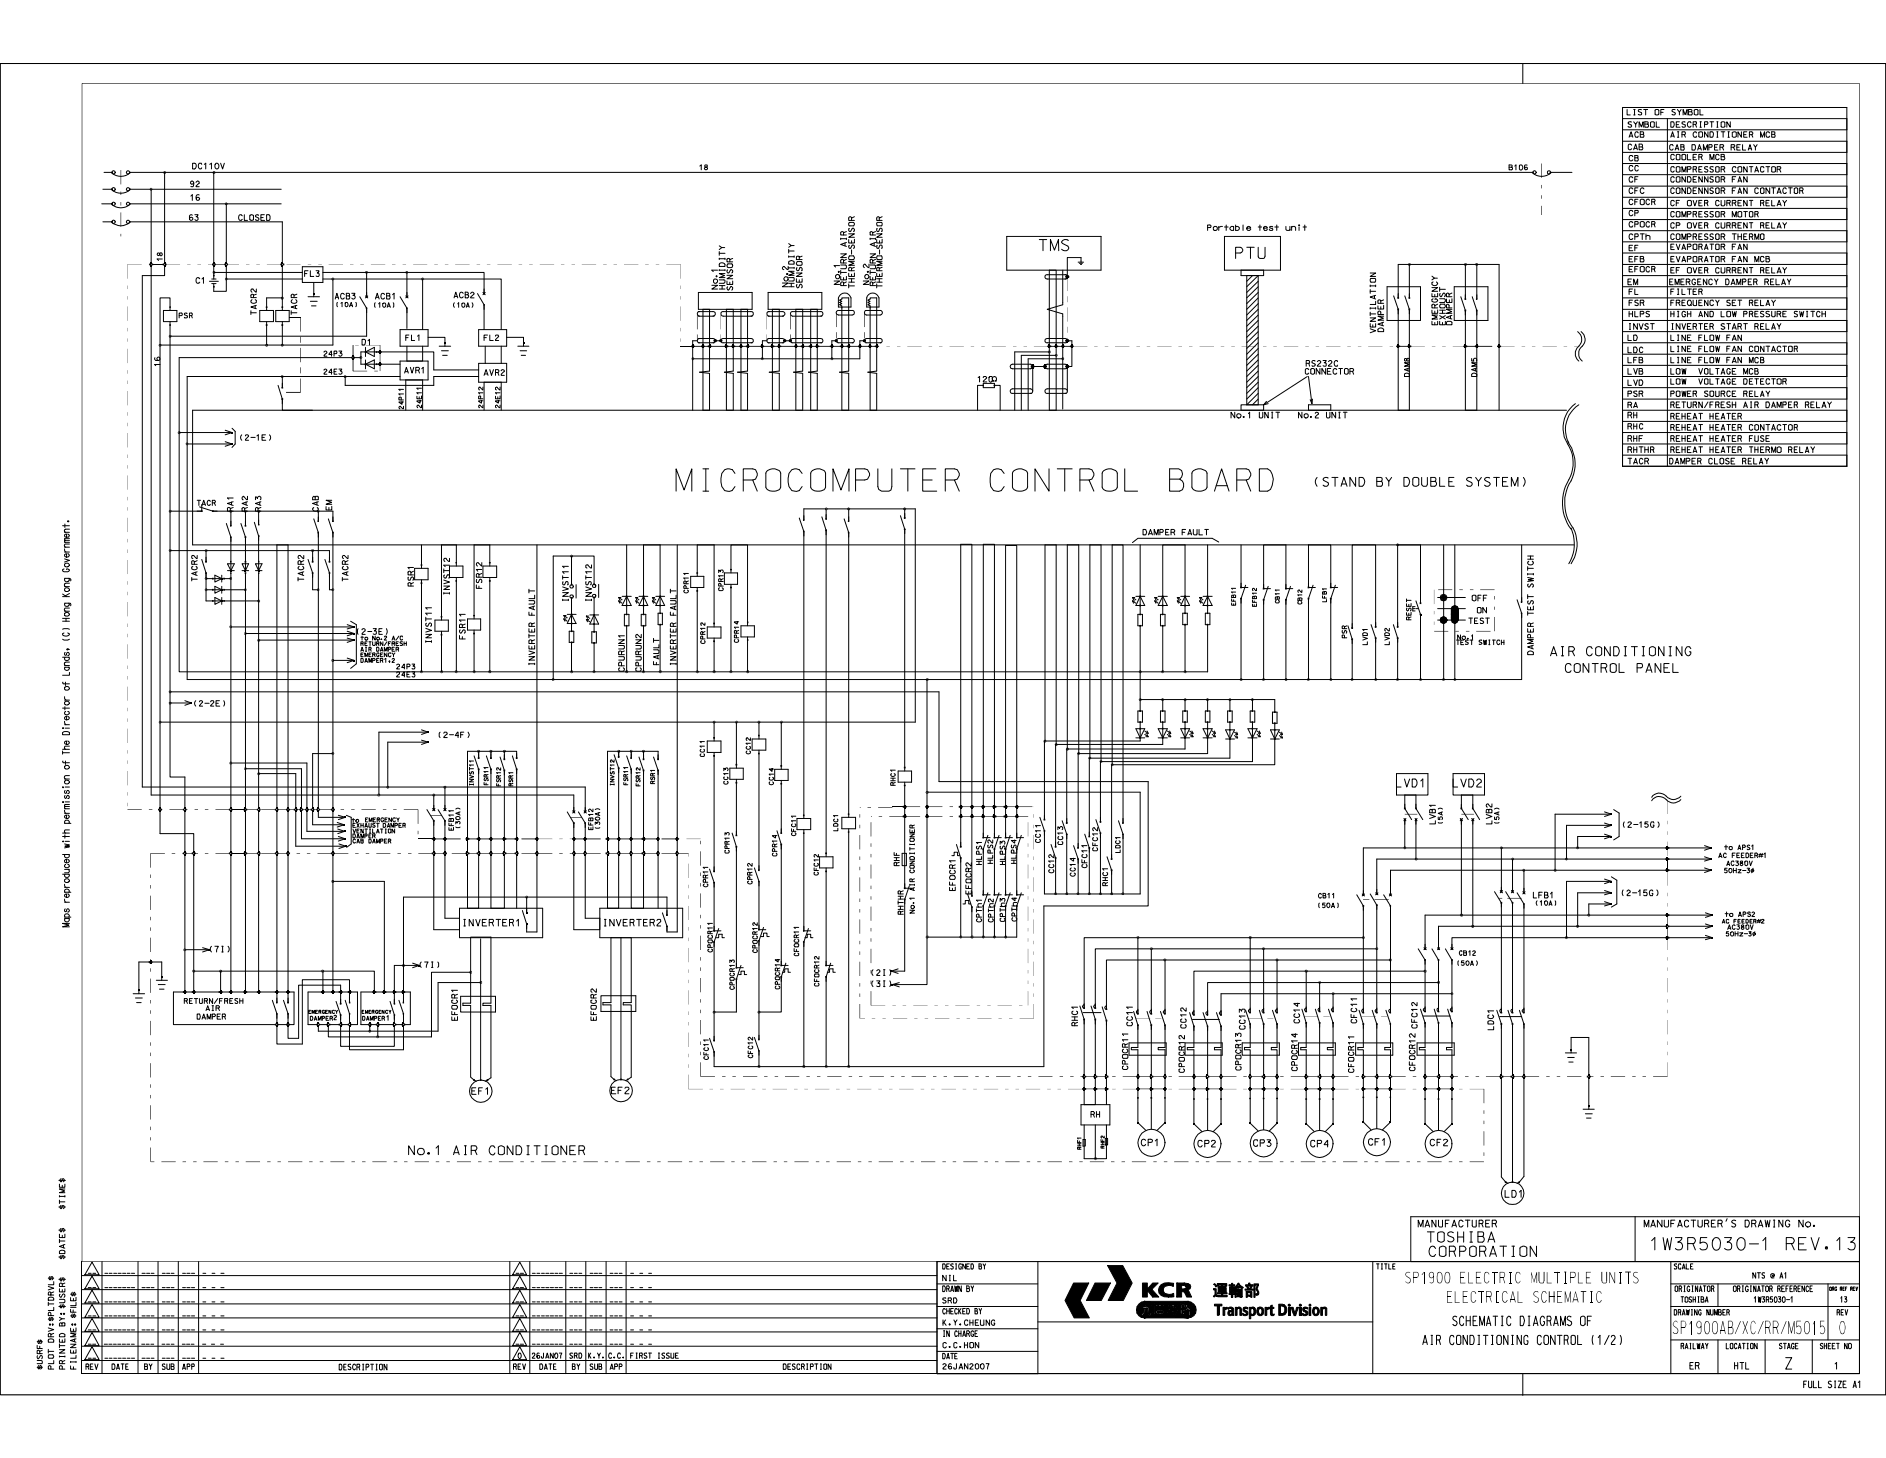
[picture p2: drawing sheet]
<svg xmlns="http://www.w3.org/2000/svg" width="279mm" height="216mm" viewBox="0 0 279 216" stroke-linecap="round" stroke-linejoin="round" font-family="sans-serif">
<defs><g id="words">
<text font-size="24.9" x="230.4" y="80.7">l</text>
<text font-size="15.2" x="103.6" y="146.1">ii~</text>
<text font-size="15" x="111.3" y="146.1">t</text>
<text font-size="11.7" x="114.6" y="146.1">Pl1,</text>
<text font-size="11.1" x="186.6" y="148.8">l</text>
<g font-size="10.5">
<text x="8.9" y="84.8">I</text>
<text x="188.6" y="148.8">l</text>
</g>
<text font-size="10.4" x="102.3" y="50.9">iiii!!</text>
<text font-size="10.2" x="174.4" y="164.9">m-</text>
<g font-size="10.1">
<text x="184.6" y="164.9">mm-</text>
<text x="201.5" y="164.9">rrr</text>
<text x="210.5" y="164.9">m</text>
</g>
<text font-size="9.9" x="8.9" y="133.7">I</text>
<g font-size="9.7">
<text x="49.1" y="98.1">Jr1t.}1</text>
<text x="19.4" y="152.1">m~~-tf::~~rm~</text>
<text x="186.9" y="159.3">a_ffi!Jmiff</text>
</g>
<text font-size="9.6" x="67.2" y="98.1">)if</text>
<text font-size="9.5" x="207.8" y="53.9">r</text>
<text font-size="9.1" x="154.3" y="142.1">;::::=;~-~~~E~</text>
<text font-size="8.8" x="166.2" y="164.9">--rn</text>
<g font-size="8.6">
<text x="158.3" y="171.5">AN</text>
<text x="164.5" y="171.5">__</text>
<text x="183.2" y="171.5">-~-- €0__</text>
</g>
<g font-size="8.5">
<text x="16.3" y="30.8">-</text>
<text x="99" y="97.7">I</text>
<text x="103.1" y="97.7">1i7</text>
<text x="168.6" y="110.6">~ii~</text>
<text x="184.6" y="148.8">I</text>
<text x="191.5" y="148.8">.I</text>
<text x="195" y="148.8">]</text>
</g>
<text font-size="8.3" x="210.9" y="137.9">~~m==i~==f==::</text>
<text font-size="8" x="8.9" y="108.8">!</text>
<g font-size="7.9">
<text x="9.1" y="122">l</text>
<text x="208.2" y="171.5">--~_</text>
</g>
<text font-size="7.6" x="182.3" y="90.1">~,qirq~r</text>
<text font-size="7.3" x="94" y="97.7">ii</text>
<text font-size="7" x="8.5" y="186.5">I</text>
<text font-size="6.9" x="103.6" y="112.1">~6</text>
<text font-size="6.8" x="91.4" y="97.7">II</text>
<text font-size="6.5" x="110.4" y="111.8">~6</text>
<g font-size="6.2">
<text x="214.9" y="53.9">1rr- - ?</text>
<text x="5.2" y="202.9">i</text>
</g>
<text font-size="6" x="83.1" y="92.2">:J;~</text>
<g font-size="5.9">
<text x="100.1" y="72.7">MICROCOMPUTER</text>
<text x="146.5" y="72.7">CONTROL</text>
<text x="173.1" y="72.7">BOARD</text>
</g>
<text font-size="5.8" x="124.4" y="38.3">;~</text>
<g font-size="5.7">
<text x="9.1" y="100.1">i</text>
<text x="9.3" y="117.4">•</text>
</g>
<g font-size="5.5">
<text x="83.9" y="118.4">J_J~~</text>
<text x="128.8" y="151.2">&quot;'Ll</text>
<text x="166.7" y="151.2">-</text>
</g>
<g font-size="5.1">
<text x="123.3" y="42.6">ii</text>
<text x="220.2" y="148.8">!11-1</text>
</g>
<text font-size="5" x="105.6" y="89.1">I~</text>
<g font-size="4.8">
<text x="202.8" y="48.5">;~</text>
<text x="195.2" y="137.2">'&quot;''</text>
</g>
<g font-size="4.7">
<text x="28.2" y="87.8">~t:±:</text>
<text x="255.3" y="129.3">........</text>
</g>
<g font-size="4.5">
<text x="108.1" y="97.7">liO</text>
<text x="199.9" y="148.8">a,..</text>
</g>
<text font-size="4.4" x="115.8" y="41.4">~I</text>
<g font-size="4.3">
<text x="9.1" y="92.1">I</text>
<text x="139.7" y="200">&quot;&quot;&quot;&quot;'</text>
</g>
<g font-size="4.2">
<text x="9" y="88.5">!</text>
<text x="89.9" y="118.4">1~1f1~1</text>
<text x="197" y="148.8">I</text>
<text x="72.4" y="150.5">0</text>
</g>
<g font-size="4.1">
<text x="103.6" y="131.5">:i'</text>
<text x="9.1" y="137.3">i</text>
<text x="158.5" y="152.1">·m~.,•=</text>
<text x="248" y="192.1">111:.~:I</text>
</g>
<g font-size="4">
<text x="124.4" y="37">Ji~</text>
<text x="202.8" y="44.8">5=</text>
</g>
<g font-size="3.8">
<text x="55.9" y="111.8">F,,_.,~</text>
<text x="9.1" y="125.6">-.</text>
<text x="114.3" y="124.5">~'</text>
<text x="247.9" y="189.9">&quot;&quot;'</text>
</g>
<text font-size="3.7" x="84.9" y="137.2">L=j</text>
<g font-size="3.6">
<text x="255" y="137.8">-t.iir</text>
<text x="22.2" y="144.7">I</text>
<text x="8.5" y="176.1">;</text>
</g>
<g font-size="3.5">
<text x="91.5" y="89.1">-t-t-t~~Q</text>
<text x="87.4" y="149.7">~E</text>
</g>
<g font-size="3.2">
<text x="28.2" y="84.9">iil{Ji</text>
<text x="244.5" y="185.2">1W3R5030-1</text>
<text x="264.5" y="185.2">REV.13</text>
<text x="75.9" y="202.1">~~12~-:71s::1~-1~•1FIRST</text>
</g>
<g font-size="3.1">
<text x="157.5" y="192.3">11,KCR</text>
<text x="179.6" y="192.3">DIii</text>
</g>
<g font-size="3">
<text x="52.1" y="124.1">!WC</text>
<text x="66.4" y="124.1">--</text>
<text x="103.6" y="128.2">I</text>
<text x="158.6" y="152.4">,</text>
<text x="211.3" y="184">TOSHIBA</text>
<text x="211.6" y="186.2">CORPORATION</text>
</g>
<g font-size="2.8">
<text x="107" y="115.7">ijo</text>
<text x="247.5" y="197.5">l;1900AB/XC/RR/M5015</text>
<text x="264.4" y="202.9">Z</text>
</g>
<g font-size="2.7">
<text x="65.6" y="121.3">•~j</text>
<text x="89.7" y="124.8">+-+++-+---+ -,</text>
<text x="33.9" y="126.6">1 II</text>
<text x="40.7" y="126.6">11</text>
</g>
<g font-size="2.6">
<text x="15" y="33.5">-L</text>
<text x="194.7" y="72.1">(STAND BY DDUBLE SYSTEM)</text>
<text x="167.6" y="89.7">¢</text>
<text x="170.9" y="89.7">¢</text>
<text x="174.3" y="89.7">¢</text>
<text x="226.2" y="97">;</text>
<text x="229.6" y="97">AIR CONDITIONING</text>
<text x="231.8" y="99.7">CONTROL PANEL</text>
<text x="23.8" y="171.5">_________________ No.1_AIR CDNDITIONER</text>
<text x="235.7" y="199.1">11/21</text>
</g>
<g font-size="2.5">
<text x="212.3" y="89.8">Ii-OFF•</text>
<text x="89.7" y="127.3">t-+++--+-+</text>
</g>
<g font-size="2.4">
<text x="246.8" y="19">I</text>
<text x="182.9" y="38.4">PTU</text>
<text x="9.1" y="111.4">;!</text>
<text x="8.5" y="178.7">i;</text>
<text x="208.1" y="190">SP1900 ELECTRIC MULTIPLE UNITS</text>
<text x="214.2" y="192.9">ELECTRICAL SCHEMATIC</text>
</g>
<g font-size="2.3">
<text x="212" y="46.4">ffi~L</text>
<text x="177.6" y="89.7">'2</text>
<text x="72.5" y="127">t--+.-+- -</text>
</g>
<g font-size="2.2">
<text x="183.5" y="151.2">~-1</text>
<text x="200.1" y="151.2">~, , ,</text>
<text x="215.1" y="196.4">SCHEMATIC DIAGRAMS OF</text>
<text x="210.7" y="199.1">AIR CONDITIONING CONTRDL</text>
</g>
<text font-size="2.1" x="35.6" y="79">\</text>
<g font-size="2">
<text x="105.3" y="41.3">&quot;:i~</text>
<text x="106.4" y="39.6">015</text>
<text x="85.2" y="88">1 ;.161</text>
<text x="25" y="121.3">---t</text>
<text x="86.7" y="127.3">f-</text>
</g>
<g font-size="1.9">
<text x="103.3" y="25.3">D</text>
<text x="183.9" y="40.7">c-</text>
<text x="115.8" y="42.8">=ill</text>
<text x="212" y="44.8">~~r;</text>
<text x="208.2" y="92.5">~,</text>
<text x="217.1" y="92.5">_T~I</text>
<text x="218.7" y="91.5">&quot;'</text>
<text x="33.9" y="121.3">I</text>
<text x="36" y="121.3">II</text>
<text x="40.8" y="121.3">I</text>
<text x="42.3" y="121.3">Ill</text>
<text x="43.6" y="121.3">~ I l l:-_7 ~ ,</text>
<text x="49.1" y="121.3">I</text>
<text x="51.9" y="121.3">-</text>
<text x="86.7" y="124.8">f-</text>
<text x="28.4" y="141.2">~71</text>
<text x="139.3" y="191.3">iiiiiiiii'</text>
<text x="139.3" y="203.5">&quot;&quot;&quot;</text>
</g>
<g font-size="1.8">
<text x="125" y="78">\</text>
<text x="9.1" y="102.3">0</text>
<text x="9.1" y="114">0</text>
</g>
<g font-size="1.7">
<text x="28.4" y="75.1">l~cR</text>
<text x="35.7" y="75.1">~;</text>
</g>
<g font-size="1.6">
<text x="106.4" y="37.9">1:0</text>
<text x="116.7" y="37.6">1:0</text>
<text x="186.2" y="56.5">~CTDR</text>
<text x="64.1" y="137.3">L=j1NVERTER1\_</text>
<text x="89.4" y="137.2">I NVERTER2\_</text>
<text x="222.6" y="177.4">,LD</text>
<text x="209.9" y="181.8">MANUFACTURER</text>
<text x="250.2" y="202.9">ER</text>
<text x="256.9" y="202.9">HTL</text>
<text x="267.1" y="205.6">FULLSIZEA1</text>
</g>
<g font-size="1.5">
<text x="241.2" y="20.4">ACB</text>
<text x="246.9" y="20.4">IAIR CONDITIONER MCB</text>
<text x="247" y="22.3">!CAB DAlf&gt;ER RELAY</text>
<text x="193.4" y="54.4">RS232C</text>
<text x="175" y="79.3">FAULT</text>
<text x="208.3" y="89.8">eJ</text>
<text x="243.5" y="181.7">MANUFACTURER'S</text>
<text x="258.4" y="181.7">DRAWING</text>
<text x="266.3" y="181.7">No.</text>
<text x="139.5" y="188">DESIIKD BY</text>
<text x="259.6" y="189.5">NTS • Al</text>
<text x="50.1" y="202.9">DESCRIPTillt</text>
<text x="115.9" y="202.9">IIESCRIPTIIW</text>
<text x="248.9" y="200.7">RAILWAY</text>
</g>
<g font-size="1.4">
<text x="240.9" y="17.1">LIST OF SYt.eDL</text>
<text x="241" y="19">SYMBOL</text>
<text x="247.4" y="19">DESCRI PT!ON</text>
<text x="247.4" y="23.8">COCLER MCB</text>
<text x="27.9" y="27.8">_!!</text>
<text x="28.1" y="29.8">16</text>
<text x="178.8" y="34.2">Pcrtable test unit</text>
<text x="202.9" y="43">z</text>
<text x="28.4" y="65.4">P&lt;2-1E)</text>
<text x="182.3" y="61.9">No.1</text>
<text x="186.4" y="61.9">UNIT</text>
<text x="192.2" y="61.9">No.2 UNIT</text>
<text x="84.3" y="87.6">0</text>
<text x="25" y="104.6">r--+'C2-2EI</text>
<text x="203.8" y="188">TITLE</text>
<text x="256.7" y="192.1">IRIGl~:EREICE</text>
<text x="12.6" y="202.9">RE.VI</text>
<text x="16.4" y="202.9">DATE</text>
<text x="20.3" y="202.9">IBYIStl!IAPP</text>
<text x="97.4" y="202.1">ISSUE</text>
<text x="139.6" y="199.6">C,C,HON</text>
<text x="139.6" y="202.9">26JAN2007</text>
<text x="263.4" y="200.7">&quot;&quot;'</text>
</g>
<g font-size="1.3">
<text x="219" y="95.6">SWITCH</text>
<text x="139.5" y="194.6">CIECIEDBY</text>
</g>
<text font-size="1.2" x="27.9" y="32.4">83</text>
<g font-size="1.1">
<text x="255.3" y="125.9">+aAPS1</text>
<text x="254.5" y="127.1">ACFEEIIEIWI</text>
<text x="255.6" y="137.9">!IOHz-!f</text>
</g>
<g font-size="1">
<text x="202.9" y="46.4">~UJ</text>
<text x="174.8" y="151.2">N</text>
</g>
<text font-size=".9" x="166.8" y="151.8">0</text>
<text font-size=".8" x="35.2" y="32.4">C:L&quot;C'l:'l'I</text>
</g></defs>
<g fill="#000">
<path d="M12.1 12.3h263.4v174.6h-263.4v-174.5h.1v174.4h263.2v-174.4h-263.3zM22.3 39.2h.2v.3h-.2zM22.3 38.9h.2v.2h-.2zM22.2 27.9l.2-.1 .2 .2-.3-.1 .1 .3 .2-.2-.2 .2h-.2zM22.2 39h.3l.1 .1-.2-.1-.1 .2 .1 .1 .1-.2 .1 .1-.1 .1h-.3zM22.5 39.1h1.8v.1h-1.8zM24.3 39.2h.2v.3h-.2zM24.3 38.9h.2v.2h-.2zM24.3 25.4l.1-.1 .2 .1-.1 .2-.1-.2-.1 .1 .1 .2 .2-.1v.1l-.2 .1-.1-.1-.1-.1zM24.3 39h.2l.1 .1-.2-.1-.1 .2 .1 .1 .1-.2 .1 .1-.1 .1h-.2l-.1-.1zM31.5 25.4l.2-.1 .2 .1-.1 .2-.1-.2-.1 .1 .1 .2 .2-.1v.1l-.2 .1-.2-.1zM31.5 39h.4v.1l-.2-.1-.1 .2 .1 .1 .2-.1v.1h-.4z"/>
<path d="M31.6 39.2h.2v.3h-.2zM31.6 38.9h.2v.2h-.2zM33.4 39.2h.2v.3h-.2zM33.4 38.9h.2v.2h-.2zM33.4 30.1l.1-.1 .2 .1v.1l-.2-.1-.1 .1 .1 .1 .2-.1v.2h-.3zM33.4 39h.3v.1l-.2-.1-.1 .2 .1 .1 .2-.2v.1v.1h-.3zM41.7 39h.3v.1l-.2-.1-.1 .2 .1 .1 .2-.2v.1v.1h-.3zM41.7 39.2h.3v.3h-.3zM41.7 38.9h.3v.2h-.3zM208.7 39h.2l.1 .1-.2-.1-.1 .2 .1 .1 .1-.2 .1 .1-.1 .1h-.2l-.1-.1zM217 39h.3v.1l-.2-.1-.1 .2 .1 .1 .1-.2 .1 .1v.1h-.3l-.1-.1zM218.6 39h.3v.2l-.1-.2-.1 .2 .1 .1 .1-.2v.2h-.3l-.1-.1z"/>
<path d="M23.6 51l.1-.1 .2 .1-.1 .1-.1-.1-.1 .1 .1 .1 .2-.1v.2l-.2 .1-.1-.1-.1-.2zM25.1 49.7l.1-.1 .2 .1v.1l-.3-.1v.2l.2-.1 .1 .2h-.3l-.1-.2zM31.5 40.2h.4v.1l-.2-.1-.1 .1 .1 .2 .1-.1v-.1l.1 .2-.2 .1-.2-.1zM33.4 41.2l.1-.1 .2 .2-.3-.1 .1 .2 .2-.1-.2 .2-.1-.1zM39.4 51l.1-.1 .2 .1v.1l-.2-.1-.1 .1 .1 .1 .1-.1 .1 .2-.2 .1-.2-.1zM41.7 51l.1-.1 .2 .1v.1l-.2-.1-.1 .1 .1 .1 .2-.1v.2l-.2 .1-.1-.1zM41.7 55.6l.1-.1 .2 .1v.2l-.2-.2-.1 .2 .1 .1 .2-.1v.1h-.3zM41.7 44l.1-.1 .2 .1v.1l-.2-.1-.1 .2h.3v.1h-.3zM42.8 46.9h1.7v.1h-1.7zM46.4 43.3h.2v.3h-.2zM49.1 41.2l.2-.1 .2 .2-.3-.1 .1 .2 .2-.1-.2 .2-.2-.1zM51 55.6l.1-.1 .2 .1 .1 .2h-.1l-.2-.2-.1 .2 .1 .1 .2-.1v.1h-.3z"/>
<path d="M52.2 52.8h.3v.1l-.2-.1-.1 .2 .1 .1 .1-.2 .1 .2-.2 .1-.1-.1-.1-.1zM52.2 53h.2v.3h-.2zM52.2 52.7h.2v.2h-.2zM53.3 52.8h.3l.1 .1-.2-.1-.2 .2 .2 .1 .1-.2 .1 .1-.1 .1-.1 .1-.2-.1zM54.1 40.2h.3v.1l-.1-.1-.1 .1 .1 .2 .1-.2v.2l-.1 .1-.2-.1v-.2zM56.1 51.9h.3l.1 .2-.1 .1v-.2h-.2v.2h.2v-.1v.2h-.3zM56.1 53.8h.3l.1 .1-.3-.1v.3l.3-.2-.1 .2h-.3zM56.2 52.2h.2v.2h-.2zM56.2 51.9h.2v.2h-.2zM56.2 54h.2v.2h-.2zM56.2 53.7h.2v.2h-.2zM60.1 40.2h.3v.1l-.1-.1-.1 .1 .1 .2 .1-.2v.2l-.1 .1-.2-.1z"/>
<path d="M62.4 41.2l.2-.1 .2 .2-.2-.1-.1 .2 .3-.1-.2 .2h-.2zM65.8 50.7h.2v.2h-.2zM77.4 50.7h.3v.2h-.3zM152.9 54.3h.2v.3h-.2zM152.9 54h.2v.2h-.2zM154.7 54.3h.2v.3h-.2zM154.7 54h.2v.2h-.2zM155.3 51.9h.3l.1 .2-.1 .1v-.2h-.2l-.1 .1 .1 .1h.3l-.1 .1h-.3l-.1-.1zM155.3 51.1h.1h.2v.2l-.2-.1-.1 .1 .1 .1 .3-.1-.1 .1-.2 .1-.1-.1-.1-.1zM155.3 51.4h.3v.2h-.3zM155.3 51h.3v.2h-.3zM156.3 52.5h.3l.1 .1-.2-.1-.2 .1 .2 .1 .1-.1v.1l-.1 .1-.2-.1v-.1z"/>
<path d="M156.3 51.1h.2h.1l.1 .2-.2-.1-.2 .1 .2 .1 .2-.1-.1 .1-.1 .1-.2-.1v-.1zM156.3 51.4h.3v.2h-.3zM156.3 51h.3v.2h-.3zM157.3 51.1h.1h.2v.2l-.2-.1-.1 .1 .1 .1 .2-.1v.1l-.2 .1-.1-.1-.1-.1zM157.3 51.4h.3v.2h-.3zM157.3 51h.3v.2h-.3zM157.3 53h.3v.1l-.2-.1-.1 .1 .1 .2 .2-.2v.2h-.1h-.2l-.1-.2zM158 41h.2v.3h-.2zM158 40.7h.2v.2h-.2zM158 50.5h.2v.2h-.2zM158 50.2h.2v.2h-.2zM158 54.3h.2v.3h-.2z"/>
<path d="M158 54h.2v.2h-.2zM158.7 51.4h.2v.2h-.2zM158.7 51h.2v.2h-.2zM158.6 51.1h.2h.2l-.1 .2-.1-.1-.1 .1 .1 .1 .2-.1v.1l-.2 .1-.2-.1zM25.1 75.6l.1-.1 .2 .1v.1l-.3-.1v.2l.2-.1 .1 .2h-.3l-.1-.2zM26.4 63.9l.1-.1 .2 .1v.2l-.2-.1-.1 .1 .1 .1 .3-.1-.1 .1-.2 .1-.1-.1zM27.6 65.6h.3v.1l-.2-.1-.1 .1 .1 .2 .2-.2v.2l-.2 .1-.1-.1-.1-.2zM34 75.6l.2-.1 .1 .1v.1l-.1-.1-.1 .1 .1 .1 .1-.1v.2h-.3v-.2zM47 75.6l.1-.1 .2 .1v.1l-.1-.1-.2 .1 .2 .1 .1-.1v.2h-.3zM122.2 75.2l.2-.1 .2 .1v.2l-.3-.1 .1 .2 .2-.1v.1h-.3zM125.6 75.2l.1-.1 .2 .1v.2l-.2-.2-.1 .2 .1 .1 .2-.1v.1h-.3zM133.9 75.2l.1-.1 .2 .1v.2l-.2-.2-.1 .2 .1 .1 .2-.1v.1h-.3z"/>
<path d="M25.1 81.4h.3v.1l-.1-.1h-.2v.1l.2 .1v-.1l.1 .2h-.3l-.1-.2zM30.4 81.4h.3v.1l-.1-.1h-.2v.1l.2 .1v-.1l.1 .2h-.3l-.1-.2zM34 92.7h.3v.1l-.1-.1-.1 .1 .1 .2 .1-.2v.2h-.1h-.2v-.2zM36.2 93.7l.3-.1v.2l-.1-.1h-.2v.2h.2l.1-.1v.1l-.3 .1zM38.2 94.7h.3v.1l-.1-.1-.2 .1v.1h.2l.1-.1v.2h-.3l-.1-.2zM38.2 88.9l.1-.1 .2 .1v.1l-.3-.1 .1 .2 .2-.1v.2h-.3l-.1-.2zM38.2 84.4h.2v.2h-.2zM46.1 81.4h.4v.1l-.1-.1h-.2v.1v.1l.3-.1v.2h-.3zM47 87.2h.3v.1l-.1-.1-.2 .1 .2 .2 .1-.2v.2h-.3zM49.1 87.2l.2-.1 .2 .2-.3-.1 .1 .3 .2-.2-.2 .2h-.2zM84.5 99.3h.3l.1 .1h-.3l-.1 .1 .2 .1 .1-.2v.2l-.1 .1-.2-.1v-.1zM84.5 82.2l.2-.1 .1 .1v.2l-.1-.2-.2 .1 .2 .2 .2-.1-.1 .1h-.3v-.1z"/>
<path d="M87.8 99.3h.3l.1 .1h-.3v.1l.1 .1 .1-.2 .1 .1-.1 .1-.1 .1-.2-.1zM110.6 99.3h.3l.1 .1h-.3v.1v.1h.2v-.2l.1 .2-.2 .1-.2-.1zM168.8 99.3h.2l.1 .1h-.3v.1l.1 .1 .1-.2 .1 .2-.1 .1-.2-.1-.1-.1zM172.1 99.3h.3l.1 .1h-.3l-.1 .1 .2 .1 .1-.2v.2l-.1 .1-.2-.1zM175.4 99.3h.3l.1 .1h-.3l-.1 .1 .2 .1 .1-.2v.2l-.1 .1-.2-.1-.1-.1zM206.9 80.6l.2-.1 .2 .2-.3-.1 .1 .2 .2-.1-.2 .2-.2-.1zM210.3 90.9h.3v.2h-.3zM23.6 106.8h.2l.1 .1-.2-.1-.1 .1 .1 .2 .2-.2v.2h-.3l-.1-.2zM23.6 119.9h.2v.3h-.2zM23.6 119.6h.2v.2h-.2zM23.6 119.8l.2-.1 .1 .2-.2-.1-.1 .1 .1 .1 .2-.1v.1l-.3 .1-.1-.2zM25.1 102.3l.1-.1 .2 .1v.1h-.3v.1l.2-.1 .1 .2h-.3l-.1-.2z"/>
<path d="M34 112.9l.3-.1 .1 .2-.2-.1-.1 .1 .1 .1 .2-.1-.1 .2h-.3zM34.3 119.8h1.9v.1h-1.9zM36.2 113.7h.3v.1l-.1-.1h-.2v.2l.2 .1 .1-.2v.2h-.3zM38.2 114.4h.3v.2l-.1-.1-.2 .1v.1h.2l.1-.1v.1l-.3 .1-.1-.2zM49.1 111.4h.3l.1 .1h-.2l-.1 .1 .1 .1 .1-.2 .1 .1-.1 .1-.1 .1-.2-.1zM56 117.6h.3v.1l-.2-.1h-.1v.2l.1 .1 .2-.2v.2h-.3zM57.3 116.4l.1-.1 .2 .1 .1 .1h-.3h-.1l.1 .2 .3-.1-.1 .1-.2 .1-.1-.1-.1-.1zM64.1 117.6h.3l.1 .1-.2-.1-.2 .1 .2 .2 .1-.2h.1l-.1 .2h-.3zM65.7 116.4l.2-.1 .2 .1-.1 .2-.1-.1h-.1l.1 .2 .2-.1v.1l-.2 .1-.2-.1zM81.8 100.5l.2-.1 .2 .2-.3-.1 .1 .3 .2-.2-.2 .2h-.2zM91.5 111.1h.3l.1 .1-.2-.1-.2 .2 .2 .1 .1-.2 .1 .1-.1 .1h-.3l-.1-.1zM93.3 111.1h.3v.2l-.1-.2-.1 .2 .1 .1 .1-.2 .1 .1-.1 .1h-.3z"/>
<path d="M95.2 111.1h.3v.1l-.2-.1-.1 .2 .1 .1 .2-.2v.1v.1h-.3zM115.6 106.8h.3l.1 .1-.3-.1v.2l.3-.1-.1 .2h-.3zM132.1 119.4h.1v.1h-.1zM132.2 119.4h1.7v.1h-1.7zM133.9 119.3h.3v.2l-.1-.1-.2 .1 .1 .1 .2-.1v.1h-.3zM133.9 119.5h.3v.3h-.3zM133.9 119.2h.3v.3h-.3zM137.2 100.5h.3v.1l-.2-.1-.1 .1 .1 .2 .2-.2v.2h-.3l-.1-.2zM137.2 117.2l.1-.1 .2 .1v.1l-.2-.1-.1 .1 .1 .1 .2-.1v.2l-.2 .1-.1-.1-.1-.2zM137.2 119.3h.3v.2v-.1l-.3 .1 .1 .1 .2-.1v.1h-.3l-.1-.1zM137.2 119.5h.3v.3h-.3zM137.2 119.2h.3v.3h-.3z"/>
<path d="M142.2 119.3h.3v.2v-.1l-.3 .1 .1 .1 .2-.1v.1h-.3l-.1-.1zM142.2 119.5h.3v.3h-.3zM142.2 119.2h.3v.3h-.3zM143.8 119.3h.4v.2l-.1-.1-.3 .1 .2 .1 .2-.1v.1h-.4v-.1zM143.9 119.5h.2v.3h-.2zM143.9 119.2h.2v.3h-.2zM145.5 119.5h.3v.3h-.3zM145.5 119.2h.3v.3h-.3zM145.5 119.3h.3l.1 .2-.1-.1-.3 .1 .2 .1 .2-.1-.1 .1h-.3zM147.2 119.3h.3v.2l-.1-.1-.2 .1 .1 .1 .2-.1-.1 .1h-.2zM147.2 119.5h.2v.3h-.2zM147.2 119.2h.2v.3h-.2z"/>
<path d="M148.8 119.3h.3l.1 .2-.1-.1-.3 .1 .2 .1 .2-.1-.1 .1h-.3v-.1zM148.8 119.5h.3v.3h-.3zM148.8 119.2h.3v.3h-.3zM150.5 119.3h.3v.2l-.1-.1-.2 .1 .1 .1 .2-.1v.1h-.3l-.1-.1zM150.5 119.5h.2v.3h-.2zM150.5 119.2h.2v.3h-.2zM154.6 109.6l.2-.1 .1 .1 .1 .1-.2-.1-.1 .2v.1l.3-.1-.1 .1h-.3zM156.3 110.1l.2-.1 .1 .1 .1 .1h-.2h-.2l.2 .2 .2-.1-.1 .1-.1 .1-.2-.1v-.1zM158 110.7h.3v.2l-.1 .1-.1-.2-.1 .1 .1 .1h.2v.1l-.2 .1-.1-.1-.1-.1zM159.6 111.4h.3v.2l-.1-.1-.1 .1 .1 .1 .1-.2v.2l-.1 .1-.2-.1v-.1zM161.3 112.1h.3l.1 .1-.2-.1-.2 .2 .2 .1 .1-.2 .1 .1-.1 .1-.1 .1-.2-.1zM162.9 112.6h.3l.1 .1-.3-.1v.2l.1 .1 .1-.2 .1 .2h-.3z"/>
<path d="M164.6 113.1h.3l.1 .1-.2-.1-.2 .1 .2 .2 .2-.2-.1 .2h-.3l-.1-.2zM183.7 100.5h.3l.1 .1-.2-.1-.2 .1 .2 .2 .2-.2-.1 .2h-.3l-.1-.2zM185.4 103.5l.1-.1 .2 .1v.1l-.2-.1-.1 .1 .1 .1 .2-.1v.2h-.2h-.1l-.1-.2zM187 100.5l.2-.1 .2 .2-.3-.1 .1 .3 .2-.2-.2 .2h-.2zM190.4 100.5h.2l.1 .1-.2-.1-.1 .1 .1 .2 .2-.2v.2h-.3l-.1-.2zM193.7 100.5l.1-.1 .3 .2-.3-.1v.3l.3-.2-.3 .2h-.1zM197 100.5h.3l.1 .1-.3-.1-.1 .1 .1 .2 .3-.2-.1 .2h-.3l-.1-.2zM200.2 100.5l.1-.1 .2 .2-.3-.1 .1 .3 .2-.2-.2 .2h-.1zM203.7 100.5h.2l.1 .1-.2-.1-.1 .1 .1 .2 .2-.2v.2h-.3l-.1-.2zM206.9 100.5l.2-.1 .2 .2-.3-.1 .1 .3 .2-.2-.2 .2h-.2zM210.3 100.5h.3l.1 .1-.3-.1-.1 .1 .1 .2 .3-.2-.1 .2h-.3l-.1-.2zM213.7 100.5l.2-.1 .2 .2-.3-.1 .1 .3 .2-.2-.2 .2h-.2z"/>
<path d="M215.4 100.5h.2l.1 .1-.2-.1-.1 .1 .1 .2 .2-.2v.2h-.3l-.1-.2zM27.3 126.4h.2v.3h-.2zM27.3 126.1h.2v.2h-.2zM27.2 126.2h.3l.1 .2-.2-.2-.1 .2 .1 .1 .2-.1-.1 .1h-.2zM28.5 126.2h.2l.2 .2-.3-.1 .1 .2 .2-.1-.2 .2-.2-.1zM28.6 126.4h.2v.3h-.2zM28.6 126.1h.2v.2h-.2zM49.1 130.3h.2l.2 .2-.3-.1 .1 .2h.2l-.2 .2-.2-.1zM49.1 126.2h.2l.2 .2-.3-.1 .1 .2 .2-.1-.2 .2-.2-.1zM49.2 126.4h.2v.3h-.2zM49.2 126.1h.2v.2h-.2zM50.9 123h.3v.2h-.3z"/>
<path d="M51 124.1h.3v.2h-.3zM51.1 125.2h.3v.2h-.3zM64.1 126.2h.3l.1 .2-.2-.2-.2 .2 .2 .1 .2-.1-.1 .1h-.3zM64.1 124.1l.3-.1 .1 .2h-.1l-.1-.1-.2 .1 .2 .1 .2-.1-.1 .2h-.3zM64.1 124.2h.3v.3h-.3zM64.1 124h.3v.2h-.3zM64.1 126.4h.3v.3h-.3zM64.1 126.1h.3v.2h-.3zM65.7 126.2h.3l.1 .2-.2-.2-.1 .2 .1 .1 .2-.1v.1h-.3zM65.8 126.4h.2v.3h-.2zM65.8 126.1h.2v.2h-.2zM65.8 124.2h.2v.3h-.2z"/>
<path d="M69.1 124h.3l.1 .2h-.1l-.1-.1h-.2v.2l.4-.1-.1 .2h-.3zM69.1 124.2h.3v.3h-.3zM69.1 124h.3v.2h-.3zM69.1 126.2h.2l.2 .2-.4-.1v.1l.2 .1 .2-.1-.2 .2-.2-.1zM69.1 126.4h.3v.3h-.3zM69.1 126.1h.3v.2h-.3zM70.7 124h.3l.1 .2h-.1l-.1-.1-.1 .1 .1 .1 .2-.1v.2h-.4zM70.8 124.2h.2v.3h-.2zM70.8 124h.2v.2h-.2zM70.7 126.2h.3l.1 .2-.2-.2-.1 .2 .1 .1 .2-.1v.1h-.4zM70.8 126.4h.2v.3h-.2zM70.8 126.1h.2v.2h-.2z"/>
<path d="M72.6 124h.3v.2l-.2-.1-.1 .1 .1 .1 .2-.1v.2h-.3zM72.6 124.2h.3v.3h-.3zM72.6 124h.3v.2h-.3zM74.5 124h.4v.2h-.1l-.1-.1-.1 .1 .1 .1 .2-.1-.1 .2h-.2zM74.6 124.2h.2v.3h-.2zM74.6 124h.2v.2h-.2zM76.4 124h.3l.1 .2h-.1l-.2-.1-.1 .1 .1 .1 .3-.1-.1 .2h-.3l-.1-.2zM76.4 124.2h.3v.3h-.3zM76.4 124h.3v.2h-.3zM77.9 132.7h.2l.1 .1-.2-.1-.1 .2 .3-.1v.2h-.3l-.1-.2zM77.9 135h.2v.3h-.2zM79.4 124.2h.2v.3h-.2z"/>
<path d="M79.4 124h.2v.2h-.2zM79.4 124h.3l.1 .2h-.1l-.2-.1-.1 .1 .1 .1 .3-.1-.1 .2h-.3zM84.9 126.2h.2l.1 .2-.2-.2-.1 .2 .1 .1 .2-.1v.1h-.3l-.1-.1zM84.9 126.4h.2v.3h-.2zM84.9 126.1h.2v.2h-.2zM84.9 124h.3v.2h-.1l-.1-.1-.1 .1 .1 .1 .2-.1v.2h-.3l-.1-.2zM84.9 124.2h.2v.3h-.2zM84.9 124h.2v.2h-.2zM133.9 120.7h.3v.2l-.1-.1h-.2v.1v.1l.3-.1v.1l-.3 .1zM133.9 120.9h.3v.3h-.3zM133.9 120.6h.3v.3h-.3zM137.2 138.6h.3v.1l-.3-.1v.2l.1 .1h.2v-.2v.2l-.1 .1-.2-.1-.1-.1z"/>
<path d="M137.2 120.7h.3v.2v-.1h-.3v.1v.1l.3-.1v.1l-.3 .1-.1-.2zM137.2 120.9h.3v.3h-.3zM137.2 120.6h.3v.3h-.3zM142.2 138.6h.3v.1l-.3-.1v.2l.1 .1h.2v-.2v.2l-.2 .1-.1-.1-.1-.1zM142.2 120.7h.3v.2v-.1h-.3v.1v.1l.3-.1v.1l-.3 .1-.1-.2zM142.2 120.9h.3v.3h-.3zM142.2 120.6h.3v.3h-.3zM143.8 138.6h.3l.1 .1-.3-.1-.1 .2 .2 .1h.1v-.2l.1 .2-.2 .1-.2-.1v-.1zM143.8 120.7h.4v.2l-.1-.1h-.2l-.1 .1 .1 .1 .3-.1v.1l-.4 .1v-.2zM143.9 120.9h.2v.3h-.2zM143.9 120.6h.2v.3h-.2zM145.5 120.9h.3v.3h-.3z"/>
<path d="M145.5 120.6h.3v.3h-.3zM145.5 138.6h.3l.1 .1-.3-.1-.1 .2 .2 .1 .1-.2v.2l-.1 .1-.2-.1zM145.5 120.7h.3l.1 .2-.1-.1h-.2l-.1 .1 .1 .1 .3-.1-.1 .1-.3 .1zM147.2 138.6h.2l.1 .1-.3-.1v.2l.1 .1 .1-.2 .1 .1-.1 .1-.1 .1-.1-.1zM147.2 120.7h.3v.2l-.1-.1h-.2v.1v.1l.3-.1-.1 .1-.2 .1zM147.2 120.9h.2v.3h-.2zM147.2 120.6h.2v.3h-.2zM148.8 138.6h.3l.1 .1-.3-.1-.1 .2 .2 .1 .1-.2v.2l-.1 .1-.2-.1v-.1zM148.8 120.7h.3l.1 .2-.1-.1h-.2l-.1 .1 .3 .1v-.1v.1l-.3 .1v-.2zM148.8 120.9h.3v.3h-.3zM148.8 120.6h.3v.3h-.3zM150.5 120.7h.3v.2l-.1-.1h-.2v.1l.2 .1v-.1l.1 .1-.3 .1-.1-.2z"/>
<path d="M150.5 120.9h.2v.3h-.2zM150.5 120.6h.2v.3h-.2zM156.2 132.2h.3l.1 .1-.3-.1v.2l.1 .1 .1-.2v.2h-.2zM157.9 132.2h.3v.1l-.3-.1v.2l.1 .1 .2-.2v.2h-.3l-.1-.1zM159.6 132.2h.2l.1 .1-.3-.1v.2l.1 .1 .2-.2v.2h-.3l-.1-.1zM161.2 132.2h.3l.1 .1-.3-.1-.1 .2 .2 .1 .2-.1-.1 .1h-.3zM162.9 132.2h.3v.1l-.3-.1v.2l.1 .1 .2-.2v.2h-.3zM164.5 132.2h.3l.1 .1-.3-.1-.1 .2 .2 .1 .1-.2v.2h-.3v-.1zM166.2 132.2h.3v.1l-.2-.1-.1 .2 .2 .1 .1-.2v.2h-.3l-.1-.1zM207.9 125.4h.4l-.1 .2v-.1h-.2v.1h.2v-.1l.1 .2-.2 .1-.1-.1zM209.6 127.1l.3-.1 .1 .2-.2-.1-.1 .1 .1 .1 .2-.1v.1l-.2 .1-.2-.1zM222.3 125.4h.2l.1 .1-.2-.1-.1 .2 .1 .1 .1-.2 .1 .2-.1 .1-.2-.1-.1-.1z"/>
<path d="M223.9 127.1l.3-.1 .1 .2-.2-.1-.2 .1 .2 .1 .1-.1v.1l-.1 .1-.2-.1v-.1zM225.6 128.7h.1h.2v.2l-.1-.2-.2 .2 .2 .1 .1-.1v.1h-.3l-.1-.1zM230.3 128.7h.1h.1v.2l-.1-.2-.1 .2 .1 .1 .2-.1-.1 .1h-.2l-.1-.1zM231.9 127.1l.3-.1v.2l-.1-.1-.2 .1 .2 .1 .1-.1v.1l-.1 .1-.2-.1-.1-.1zM233.6 125.4h.2l.1 .1-.2-.1-.1 .2 .1 .1 .1-.2 .1 .1-.1 .1-.1 .1-.1-.1zM238.6 120.4h.2v.3h-.2zM238.6 122.1h.2v.2h-.2zM238.6 123.8h.2v.2h-.2zM247 127.3h.1v1.4h-.1zM246.8 125.4h.3l.1 .1-.2-.1-.1 .2 .1 .1 .1-.2 .1 .1-.1 .1-.1 .1-.2-.1zM246.9 125.6h.2v.3h-.2zM246.9 125.3h.2v.2h-.2z"/>
<path d="M246.8 127.1l.3-.1 .1 .2-.2-.1-.1 .1 .1 .1 .1-.1h.1l-.2 .2-.2-.1zM246.9 127.3h.2v.2h-.2zM246.9 126.9h.2v.3h-.2zM246.8 128.7h.2h.1l.1 .2h-.1l-.1-.2-.1 .2 .1 .1 .2-.1-.1 .1h-.3zM246.9 128.9h.2v.3h-.2zM246.9 128.6h.2v.2h-.2zM253.4 125.4h.2v.3h-.2zM253.4 127.1h.2v.2h-.2zM253.4 128.7h.2v.3h-.2zM27.2 140.5h.3v.2v-.2l-.2 .1v.2l.3-.1-.1 .1h-.3zM28.5 143.6h.3l.1 .2h-.1l-.1-.1-.1 .1 .1 .1 .2-.1-.1 .2h-.2zM32.6 143.6h.3v.2h-.1l-.1-.1-.1 .1 .1 .1 .2-.1v.2h-.3l-.1-.2z"/>
<path d="M47.6 143.6h.4v.2l-.2-.1h-.1v.2l.3-.1v.2h-.4zM69.6 143.8h.3v.2l-.2-.2-.1 .2 .1 .1 .2-.1v.1h-.3l-.1-.1zM71.1 145.3h.3v.2l-.2-.1-.1 .1 .1 .1 .1-.1 .1 .1h-.3zM112.3 157.8h.3v.1l-.2-.1-.1 .1 .1 .2 .2-.2v.2l-.2 .1-.1-.1zM118.9 157.8h.4v.1l-.2-.1-.1 .1 .1 .2 .1-.2 .1 .2-.2 .1-.2-.1zM122.2 157.8h.4l-.1 .1h-.2v.1h.2v-.1l.1 .2-.2 .1-.1-.1zM125.6 157.8h.3v.1l-.2-.1-.1 .1 .1 .2 .2-.2v.2l-.2 .1-.1-.1zM131.9 143.7h.3v.2h-.3zM160.4 159.3l.2-.1 .2 .2-.3-.1 .1 .3 .2-.2-.2 .2h-.2zM160.5 159.5h.2v.2h-.2zM160.5 159.1h.2v.3h-.2zM162.1 159.3h.3l.1 .1-.2-.1-.2 .1 .2 .2 .2-.2-.1 .2h-.3v-.2z"/>
<path d="M162.1 159.5h.3v.2h-.3zM162.1 159.1h.3v.3h-.3zM205.8 142h.3v.2l-.1-.2-.1 .2h.2v.1h-.3l-.1-.1zM210.9 143.6h.4v.2h-.1l-.1-.1-.1 .1 .1 .1 .2-.1v.2h-.4zM212.9 145.3h.3l.1 .2-.3-.1v.2l.2-.1 .1 .1h-.4zM215 147h.2l.1 .2-.1-.2h-.2v.2h.2v-.1l.1 .2h-.3l-.1-.1zM222.3 159.3h.2l.1 .1-.2-.1-.1 .1 .1 .2 .2-.2v.2h-.3l-.1-.2zM222.3 159.5h.2v.2h-.2zM222.3 159.1h.2v.3h-.2zM223.9 159.3h.3l.1 .1-.2-.1-.2 .1 .2 .2 .2-.2-.1 .2h-.3v-.2zM223.9 159.5h.3v.2h-.3zM223.9 159.1h.3v.3h-.3z"/>
<path d="M225.6 159.5h.2v.2h-.2zM225.6 159.1h.2v.3h-.2zM225.6 159.3h.3v.1l-.1-.1-.2 .1 .2 .2 .1-.2v.2h-.3l-.1-.2zM232.6 155.3h.2v.2h-.2zM235.2 159.3h.3l.1 .1-.2-.1-.2 .1 .2 .2 .2-.2-.1 .2h-.3v-.2zM235.2 159.5h.3v.2h-.3zM235.2 159.1h.3v.3h-.3zM160.4 161.1l.2-.1 .1 .1 .1 .1-.1 .1-.1-.2-.1 .1 .1 .2 .2-.1-.1 .1h-.3zM160.5 161.3h.2v.2h-.2zM160.5 161h.2v.2h-.2zM162.1 161.1l.2-.1 .1 .1v.2l-.1-.2-.2 .1 .2 .2 .2-.1-.1 .1h-.3v-.1zM162.1 161.3h.3v.2h-.3z"/>
<path d="M162.1 161h.3v.2h-.3zM235.2 163.6h.3v.3h-.3zM171.4 194.3h.4v.1h-.4zM171.4 194.1h.4v.1h-.4zM171.8 194.1h.5v.1h-.5zM171.8 194.3h.5v.1h-.5zM173.7 193.8h.2v.2h-.2zM175.8 194.6h.3v.2h-.3zM175.8 194.2h.3v.4h-.3zM180.3 193.3h.3v1.5h-.3zM190.8 193.5h.3v1.3h-.3zM192.4 193.5h.3v1.3h-.3z"/>
<path d="M193.9 193.5h.3v1.3h-.3zM272.7 195.7l.3-.1a1.35 1.35 0 0 1 .3 1.5l-.1 .4-.3 .1a1.35 1.35 0 0 1-.3-1.6 1.74 1.74 0 0 0 .3 1.5h.1a1.46 1.46 0 0 0 0-1.8h-.1l-.3 .3zM0 9.4h279.4v197.2h-279.4v-.1h279.3v-197h-279.2v197h-.1z"/>
<path d="M17.9 25.2v2.1zM17.9 28.4v.5zM17.9 29.9v.5zM17.9 31.5v2.1zM17.9 34.6v.4z"/>
<path d="M18.9 39.1l2.1 .1zM22.1 39.1l.1 .1z"/>
<path d="M18.9 39.2v2.1zM18.9 42.3v.5zM18.9 43.9v.5zM18.9 45.4v2.1zM18.9 48.6v.5zM18.9 50.1v.5zM18.9 51.6v2.2zM18.9 54.8v.5zM18.9 56.3v.6zM18.9 57.9v2.1zM18.9 61v.6zM18.9 62.6v.5zM18.9 64.1v2.2zM18.9 67.3v.5zM18.9 68.9v.5zM18.9 70.4v2.1zM18.9 73.6v.5zM18.9 75.1v.5zM18.9 76.7v2.1zM18.9 79.8v.5zM18.9 81.4v.5zM18.9 82.9v2.1zM18.9 86.1v.5zM18.9 87.6v.5zM18.9 89.2v2.1zM18.9 92.3v.5zM18.9 93.9v.5zM18.9 95.4v2.1zM18.9 98.6v.5zM18.9 100.1v.5zM18.9 101.7v2.1zM18.9 104.8v.5zM18.9 106.4v.5zM18.9 107.9v2.1zM18.9 111.1v.5zM18.9 112.6v.5zM18.9 114.2v2.1zM18.9 117.3v.5zM18.9 118.9v.5z"/>
<path d="M24.6 39.1l2.1 .1zM27.7 39.1l.5 .1zM29.3 39.1l.5 .1zM30.8 39.1l.7 .1z"/>
<path d="M39.5 39.1l2.2 .1zM38 39.1l.5 .1zM36.4 39.1l.6 .1zM33.7 39.1l1.7 .1z"/>
<path d="M98.7 39.1l2.1 .1zM97.2 39.1l.5 .1zM95.6 39.1l.5 .1zM92.5 39.1l2.1 .1zM90.9 39.1l.5 .1zM89.4 39.1l.5 .1zM86.2 39.1l2.1 .1zM84.7 39.1l.5 .1zM83.1 39.1l.5 .1zM80 39.1l2.1 .1zM78.4 39.1l.5 .1zM76.8 39.1l.5 .1zM73.7 39.1l2.1 .1zM72.1 39.1l.5 .1zM70.6 39.1l.5 .1zM67.4 39.1l2.2 .1zM65.9 39.1l.5 .1zM64.3 39.1l.6 .1zM61.2 39.1l2.1 .1zM59.6 39.1l.6 .1zM58.1 39.1l.5 .1zM54.9 39.1l2.2 .1zM53.4 39.1l.5 .1zM51.9 39.1l.5 .1zM48.7 39.1l2.1 .1zM47.2 39.1l.5 .1zM45.6 39.1l.5 .1zM42.5 39.1l2 .1z"/>
<path d="M100.8 39.2v2.1zM100.8 42.3v.5zM100.8 43.9v.5zM100.8 45.4v2.1zM100.8 48.6v.5zM100.8 50.1v.5z"/>
<path d="M228.3 24.2h.1v2.1h-.1zM228.3 27.4h.1v.5h-.1zM228.3 28.9h.1v.5h-.1zM228.3 30.5h.1v1.3h-.1z"/>
<path d="M44.4 47h.1v2.1h-.1zM44.4 49.9h.1v.9h-.1zM44.4 51.5h.1v2.1h-.1zM44.4 54.4h.1v.9h-.1zM44.4 56h.1v2.1h-.1z"/>
<path d="M52.3 54.9h2.1v.1h-2.1zM55.5 54.9h.5v.1h-.5z"/>
<path d="M54.2 51.1h2.1zM52.6 51.1h.5z"/>
<path d="M153.2 51.3h2.1zM151.6 51.3h.5zM150.1 51.3h.5zM146.9 51.3h2.1zM145.4 51.3h.5zM143.8 51.3h.5zM140.7 51.3h2.1zM139.1 51.3h.5zM137.6 51.3h.5zM134.4 51.3h2.1zM132.9 51.3h.5zM131.3 51.3h.5zM130 51.3h.3z"/>
<path d="M158.1 41l.1 2.1zM158.1 43.9l.1 .8zM158.1 45.5l.1 2.1zM158.1 48.4l.1 .9zM158.1 50l.1 .6z"/>
<path d="M159 51.3h2.1zM162.1 51.3h.5zM163.7 51.3h.5zM165.2 51.3h2.1zM168.4 51.3h.5zM169.9 51.3h.5zM171.5 51.3h2.1zM174.6 51.3h.5zM176.1 51.3h.6zM177.7 51.3h2.1zM180.8 51.3h.6zM182.4 51.3h.5zM183.9 51.3h2.2zM187.1 51.3h.5zM188.6 51.3h.5zM190.2 51.3h2.1zM193.4 51.3h.5zM194.9 51.3h.5zM196.5 51.3h2.1zM199.6 51.3h.5zM201.2 51.3h.5zM202.7 51.3h2.1zM205.9 51.3h.5z"/>
<path d="M209 51.3h2.1zM212.1 51.3h.5zM213.7 51.3h.5zM215.2 51.3h1.7z"/>
<path d="M222.2 51.3h2.2zM225.4 51.3h.5zM226.9 51.3h.6zM228.5 51.3h2.1zM231.6 51.3h.6zM233.2 51.3h.5z"/>
<path d="M212.4 87.3l.1 2.2zM212.4 90.5l.1 .5zM212.4 92l.1 .5z"/>
<path d="M212.5 93.4h2v.1h-2zM215.6 93.4h.5v.1h-.5zM217.2 93.4h.5v.1h-.5zM218.7 93.4h2.1v.1h-2.1z"/>
<path d="M221.4 91.4v2.1zM221.4 89.8v.5zM221.4 88.3v.5z"/>
<path d="M219.3 87.3h2.1v.1h-2.1zM217.8 87.3h.5v.1h-.5zM216.2 87.3h.5v.1h-.5zM213.1 87.3h2v.1h-2z"/>
<path d="M18.9 119.8h2.1v.1h-2.1zM22.1 119.8h.5v.1h-.5z"/>
<path d="M25.1 119.8h2.1v.1h-2.1zM23.9 119.8h.1v.1h-.1z"/>
<path d="M31.9 119.8h2.1v.1h-2.1zM30.4 119.8h.5v.1h-.5zM28.8 119.8h.5v.1h-.5zM27.6 119.8h.2v.1h-.2z"/>
<path d="M59.8 119.8h2.1v.1h-2.1zM58.3 119.8h.5v.1h-.5zM56.7 119.8h.5v.1h-.5zM53.6 119.8h2.1v.1h-2.1zM52 119.8h.5v.1h-.5zM50.5 119.8h.5v.1h-.5z"/>
<path d="M61.9 119.9h.1v2.1h-.1zM61.9 123h.1v.5h-.1z"/>
<path d="M130.1 119.5h2.1v.1h-2.1zM128.5 119.5h.5v.1h-.5zM127.4 119.5l.1 .1z"/>
<path d="M137.5 119.4h2.1v.1h-2.1zM140.7 119.4h.5v.1h-.5z"/>
<path d="M247 118.4v2.1zM247 121.5v.5zM247 123.1v.5zM247 124.6v2.1z"/>
<path d="M22.3 126.3h2.1v.1h-2.1zM25.4 126.3h.6v.1h-.6zM27 126.3h.2v.1h-.2z"/>
<path d="M22.3 126.4h.1v2.1h-.1zM22.3 129.5h.1v.5h-.1zM22.3 131.1h.1v.5h-.1zM22.3 132.6h.1v2.1h-.1zM22.3 135.8h.1v.5h-.1zM22.3 137.3h.1v.5h-.1zM22.3 138.9h.1v2.1h-.1zM22.3 142h.1v.3h-.1z"/>
<path d="M31.9 126.3h2.1v.1h-2.1zM30.4 126.3h.5v.1h-.5zM28.9 126.3h.4v.1h-.4z"/>
<path d="M47 126.3h2.1v.1h-2.1zM45.5 126.3h.5v.1h-.5zM43.9 126.3h.6v.1h-.6zM42.8 126.3l.1 .1z"/>
<path d="M62 126.3h2.1v.1h-2.1zM60.5 126.3h.5v.1h-.5zM58.9 126.3h.5v.1h-.5zM55.8 126.3h2v.1h-2zM54.2 126.3h.5v.1h-.5zM52.6 126.3h.5v.1h-.5zM49.5 126.3h2.1v.1h-2.1z"/>
<path d="M79.7 126.3h2.1v.1h-2.1zM82.8 126.3h.6v.1h-.6zM84.4 126.3h.4v.1h-.4z"/>
<path d="M79.7 124.2h2.1zM82.8 124.2h.6zM84.4 124.2h.4z"/>
<path d="M131.7 120.9h2.2h-2.2zM130.2 120.9h.5h-.5zM129 120.9h.2z"/>
<path d="M137.5 120.9h2.1h-2.1zM140.7 120.9h.5h-.5z"/>
<path d="M203.6 133.1h2.1v.1h-2.1zM201.9 133.1h1v.1h-1z"/>
<path d="M103.8 157.3v2.1zM103.8 155.7v.6zM103.8 154.2v.5zM103.8 151v2.2zM103.8 149.5v.5zM103.8 148v.5zM103.8 144.8v2.1zM103.8 143.3v.5zM103.8 141.7v.5zM103.8 138.6v2.1zM103.8 137v.5zM103.8 135.5v.5zM103.8 132.3v2.1zM103.8 130.8v.5zM103.8 129.2v.5zM103.8 126.1v2.1zM103.8 124.5v.5z"/>
<path d="M103.8 159.4h2.1v.1h-2.1zM107 159.4h.5v.1h-.5zM108.5 159.4h.5v.1h-.5zM110.1 159.4h2.1v.1h-2.1zM113.2 159.4h.5v.1h-.5zM114.8 159.4h.5v.1h-.5zM116.3 159.4h2.1v.1h-2.1zM119.5 159.4h.5v.1h-.5zM121 159.4h.5v.1h-.5zM122.6 159.4h2.1v.1h-2.1zM125.7 159.4h.5v.1h-.5zM127.3 159.4h.5v.1h-.5zM128.8 159.4h2.1v.1h-2.1zM132 159.4h.5v.1h-.5zM133.5 159.4h.5v.1h-.5zM135 159.4h2.2v.1h-2.2zM138.2 159.4h.5v.1h-.5zM139.8 159.4h.5v.1h-.5zM141.3 159.4h2.1v.1h-2.1zM144.5 159.4h.5v.1h-.5zM146 159.4h.5v.1h-.5zM147.6 159.4h2.1v.1h-2.1zM150.7 159.4h.5v.1h-.5zM152.3 159.4h.5v.1h-.5zM153.8 159.4h2.1v.1h-2.1zM157 159.4h.5v.1h-.5zM158.5 159.4h.5v.1h-.5zM160.1 159.4h.3v.1h-.3z"/>
<path d="M127.3 148.7h.1v2.1h-.1zM127.3 147.1h.1v.5h-.1zM127.3 145.6h.1v.5h-.1zM127.3 142.4h.1v2.1h-.1zM127.3 140.9h.1v.5h-.1zM127.3 139.3h.1v.5h-.1zM127.3 136.1h.1v2.2h-.1zM127.3 134.6h.1v.5h-.1zM127.3 133.1h.1v.5h-.1zM127.3 129.9h.1v2.1h-.1zM127.3 128.4h.1v.5h-.1zM127.3 126.8h.1v.5h-.1zM127.3 123.7h.1v2.1h-.1zM127.3 122.1h.1v.5h-.1zM127.3 120.6h.1v.5h-.1z"/>
<path d="M129 146.8h.1v2.1h-.1zM129 145.2h.1v.5h-.1zM129 143.6h.1v.5h-.1zM129 140.5h.1v2.1h-.1zM129 138.9h.1v.5h-.1zM129 137.4h.1v.5h-.1zM129 134.2h.1v2.2h-.1zM129 132.7h.1v.5h-.1zM129 131.1h.1v.6h-.1zM129 128h.1v2.1h-.1zM129 126.4h.1v.6h-.1zM129 124.9h.1v.5h-.1zM129 121.8h.1v2.1h-.1z"/>
<path d="M129 148.8l2.1 .1zM132.2 148.8l.5 .1zM133.7 148.8l.5 .1zM135.3 148.8l2.1 .1zM138.4 148.8l.5 .1zM140 148.8l.5 .1zM141.5 148.8l2.1 .1zM144.7 148.8l.5 .1zM146.3 148.8l.5 .1zM147.8 148.8l2.1 .1zM151 148.8l.5 .1z"/>
<path d="M152.3 146.8v2.1zM152.3 145.2v.5zM152.3 143.6v.5zM152.3 140.5v2.1zM152.3 138.9v.5zM152.3 137.4v.5zM152.3 134.2v2.2zM152.3 132.7v.5zM152.3 131.1v.6zM152.3 128v2.1zM152.3 126.4v.6zM152.3 124.9v.5zM152.3 121.8v2.1z"/>
<path d="M153.1 148.7l.1 2.1zM153.1 147.1l.1 .5zM153.1 145.6l.1 .5zM153.1 142.4l.1 2.1zM153.1 140.9l.1 .5zM153.1 139.3l.1 .5zM153.1 136.1l.1 2.2zM153.1 134.6l.1 .5zM153.1 133.1l.1 .5zM153.1 129.9l.1 2.1zM153.1 128.4l.1 .5zM153.1 126.8l.1 .5zM153.1 123.7l.1 2.1zM153.1 122.1l.1 .5zM153.1 120.6l.1 .5z"/>
<path d="M151 150.7l2.2 .1zM149.5 150.7l.5 .1zM147.9 150.7l.5 .1zM144.8 150.7l2.1 .1zM143.2 150.7l.5 .1zM141.7 150.7l.5 .1zM138.5 150.7l2.1 .1zM137 150.7l.5 .1zM135.4 150.7l.5 .1zM132.3 150.7l2.1 .1zM130.7 150.7l.5 .1zM129.2 150.7l.5 .1zM127.4 150.7l.7 .1z"/>
<path d="M220.1 159.4h2.1v.1h-2.1zM218.6 159.4h.5v.1h-.5zM217 159.4h.6v.1h-.6zM215.3 159.4h.7v.1h-.7z"/>
<path d="M225.9 159.4h2.1v.1h-2.1zM229.1 159.4h.5v.1h-.5zM230.6 159.4h.5v.1h-.5zM232.2 159.4h2.1v.1h-2.1z"/>
<path d="M247 157.3v2.1zM247 155.7v.6zM247 154.2v.5zM247 151v2.2zM247 149.5v.5zM247 148v.5zM247 144.8v2.1zM247 143.3v.5zM247 141.7v.5zM247 139v1.7z"/>
<path d="M244.9 159.4h2.1v.1h-2.1zM243.3 159.4h.5v.1h-.5zM241.8 159.4h.5v.1h-.5zM238.6 159.4h2.1v.1h-2.1zM237.1 159.4h.5v.1h-.5zM235.5 159.4h.6v.1h-.6z"/>
<path d="M22.3 169.9h.1v2.1h-.1zM22.3 168.4h.1v.5h-.1zM22.3 166.8h.1v.5h-.1zM22.3 163.7h.1v2.1h-.1zM22.3 162.1h.1v.5h-.1zM22.3 160.6h.1v.5h-.1zM22.3 157.4h.1v2.2h-.1zM22.3 155.9h.1v.5h-.1zM22.3 154.3h.1v.6h-.1zM22.3 151.2h.1v2.1h-.1zM22.3 149.6h.1v.5h-.1zM22.3 148.1h.1v.5h-.1zM22.3 144.9h.1v2.1h-.1zM22.3 143.4h.1v.5h-.1z"/>
<path d="M101.9 159.1l.1 2.1zM101.9 157.6l.1 .5zM101.9 156l.1 .5zM101.9 152.9l.1 2.1zM101.9 151.3l.1 .5zM101.9 149.8l.1 .5zM101.9 146.6l.1 2.2zM101.9 145.1l.1 .5zM101.9 143.6l.1 .5zM101.9 140.4l.1 2.1zM101.9 138.9l.1 .5zM101.9 137.3l.1 .5zM101.9 134.2l.1 2zM101.9 132.6l.1 .5zM101.9 131l.1 .5zM101.9 127.9l.1 2.1zM101.9 126.4l.1 .4z"/>
<path d="M102 161.2l2.1 .1zM105.1 161.2l.5 .1zM106.7 161.2l.5 .1zM108.2 161.2l2.1 .1zM111.4 161.2l.5 .1zM112.9 161.2l.6 .1zM114.5 161.2l2.1 .1zM117.6 161.2l.6 .1zM119.2 161.2l.5 .1zM120.7 161.2l2.2 .1zM123.9 161.2l.5 .1zM125.4 161.2l.5 .1zM127 161.2l2.1 .1zM130.1 161.2l.5 .1zM131.7 161.2l.5 .1zM133.2 161.2l2.1 .1zM136.4 161.2l.5 .1zM137.9 161.2l.5 .1zM139.5 161.2l2.1 .1zM142.6 161.2l.5 .1zM144.2 161.2l.5 .1zM145.8 161.2l2.1 .1zM148.9 161.2l.5 .1zM150.5 161.2l.5 .1zM152 161.2l2.1 .1zM155.2 161.2l.5 .1zM156.7 161.2l.5 .1zM158.2 161.2l2.2 .1z"/>
<path d="M217.7 172h2.1v.1h-2.1zM216.2 172h.5v.1h-.5zM214.6 172h.5v.1h-.5zM211.5 172h2.1v.1h-2.1zM209.9 172h.5v.1h-.5zM208.4 172h.5v.1h-.5zM205.2 172h2.1v.1h-2.1zM203.7 172h.5v.1h-.5zM202.1 172h.5v.1h-.5zM199 172h2.1v.1h-2.1zM197.4 172h.5v.1h-.5zM195.9 172h.5v.1h-.5zM192.7 172h2.1v.1h-2.1zM191.2 172h.5v.1h-.5zM189.6 172h.5v.1h-.5zM186.5 172h2.1v.1h-2.1zM184.9 172h.5v.1h-.5zM183.3 172h.6v.1h-.6zM180.2 172h2.1v.1h-2.1zM178.6 172h.6v.1h-.6zM177.1 172h.5v.1h-.5zM173.9 172h2.2v.1h-2.2zM172.4 172h.5v.1h-.5zM170.9 172h.5v.1h-.5zM167.7 172h2.1v.1h-2.1zM166.2 172h.5v.1h-.5zM164.6 172h.5v.1h-.5zM161.5 172h2.1v.1h-2.1zM159.9 172h.5v.1h-.5zM158.4 172h.5v.1h-.5zM155.2 172h2.1v.1h-2.1zM153.7 172h.5v.1h-.5zM152.1 172h.5v.1h-.5zM148.9 172h2.1v.1h-2.1zM147.4 172h.5v.1h-.5zM145.8 172h.5v.1h-.5zM142.7 172h2.1v.1h-2.1zM141.1 172h.5v.1h-.5zM139.6 172h.5v.1h-.5zM136.4 172h2.2v.1h-2.2zM134.9 172h.5v.1h-.5zM133.4 172h.5v.1h-.5zM130.2 172h2.1v.1h-2.1zM128.7 172h.5v.1h-.5zM127.1 172h.5v.1h-.5zM124 172h2.1v.1h-2.1zM122.4 172h.5v.1h-.5zM120.9 172h.5v.1h-.5zM117.7 172h2.1v.1h-2.1zM116.1 172h.5v.1h-.5zM114.6 172h.5v.1h-.5zM111.4 172h2.1v.1h-2.1zM109.9 172h.5v.1h-.5zM108.3 172h.5v.1h-.5zM105.2 172h2.1v.1h-2.1zM103.6 172h.5v.1h-.5zM102.1 172h.5v.1h-.5zM98.9 172h2.1v.1h-2.1zM97.4 172h.5v.1h-.5zM95.8 172h.6v.1h-.6zM92.7 172h2.1v.1h-2.1zM91.1 172h.6v.1h-.6zM89.6 172h.5v.1h-.5zM86.4 172h2.2v.1h-2.2zM84.9 172h.5v.1h-.5zM83.3 172h.5v.1h-.5zM80.2 172h2.1v.1h-2.1zM78.6 172h.5v.1h-.5zM77.1 172h.5v.1h-.5zM73.9 172h2.1v.1h-2.1zM72.4 172h.5v.1h-.5zM70.8 172h.5v.1h-.5zM67.7 172h2.1v.1h-2.1zM66.1 172h.5v.1h-.5zM64.6 172h.5v.1h-.5zM61.4 172h2.1v.1h-2.1zM59.9 172h.5v.1h-.5zM58.3 172h.5v.1h-.5zM55.2 172h2.1v.1h-2.1zM53.6 172h.5v.1h-.5zM52.1 172h.5v.1h-.5zM48.9 172h2.1v.1h-2.1zM47.4 172h.5v.1h-.5zM45.8 172h.5v.1h-.5zM42.7 172h2.1v.1h-2.1zM41.1 172h.5v.1h-.5zM39.6 172h.5v.1h-.5zM36.4 172h2.1v.1h-2.1zM34.9 172h.5v.1h-.5zM33.3 172h.5v.1h-.5zM30.1 172h2.2v.1h-2.2zM28.6 172h.5v.1h-.5zM27.1 172h.5v.1h-.5zM23.9 172h2.1v.1h-2.1zM22.4 172h.5v.1h-.5z"/>
<path d="M219.8 161.2h.1v2.2h-.1zM219.8 164.4h.1v.5h-.1zM219.8 165.9h.1v.6h-.1zM219.8 167.5h.1v2.1h-.1zM219.8 170.6h.1v.6h-.1z"/>
</g>
<g fill="none" stroke="#000" stroke-width=".15">
<path d="M0 9.4h279.4M225.6 9.4v3M240.4 15.9h33.2v53.1h-33.2zM240.4 17.6h33.2M240.4 19.2h33.2M247 17.6v51.4M19.2 28h22.5M19.2 30.2h22.5M19.2 32.9h22.6v6.1M22.4 28v11M22.4 39.3v78.4h33.7M23.7 37.6v-.1a.21 .21 0 0 1 .3 0 .21 .21 0 0 1 0 .3h-.3v-.1"/>
<path d="M24 38.4h-.7l.2 .2M24.4 25.5v13.5M24.4 39.3v1.5h-3.3v75.7h65.6M28.5 24.2h.3a.48 .48 0 0 1 0 .8h-.3zM29.9 24.3l-.1-.1a.44 .44 0 0 0-.5 .3 .44 .44 0 0 0 .3 .5l.3-.2M30.3 24.3l.2-.1v.8M31.1 24.3l.2-.1v.8M31.7 25.5v13.5M31.7 39.3v1h13.1M32 24.2a.4 .4 0 0 1 .4 .4 .4 .4 0 0 1-.4 .4l-.2-.4zM32.7 24.2l.3 .8 .2-.8M33.5 30.2v8.8"/>
<path d="M33.5 39.3v2h11.3M41.8 39.3v4.8M44.8 39.5h3v2.3h-3zM126.2 32.3v.3M126.6 32.1l-.4 .2-.3-.2-.2 .2v.3h.9M128.7 39.1v.5h-.1l-.4-.4M128.9 39.2l.8 .1v.4l-.2 .1M129.3 38.6v.3M129.7 38.4l-.4 .2-.3-.2-.1 .2v.3h.8M130.3 32.3v.3M130.7 38.7h-.8l.8 .3-.8 .3h.8M130.7 39.6l-.4 .2-.3-.2-.1 .2"/>
<path d="M130.7 32.1l-.4 .2v-.1l-.3-.1-.1 .2v.3h.8M149.1 35h14v5h-14zM154 35.5h1.1M154.5 35.5v1.6M155.6 37.1v-1.6l.6 1.5 .6-1.5v1.6M158.3 35.6a.63 .63 0 0 0-1 .3l.9 .5 .1 .4a.61 .61 0 0 1-1 .1M159.7 38.8h.8M159.9 39h.5M160.1 39.2h.1M160.1 38.8v-.7h-2v2.7M181.4 35h8.3v5h-8.3zM208.8 39.2v4.9"/>
<path d="M217.1 39.2h1.7M223.6 24.4l.4 .1v.1l-.1 .2h.1v.3h-.4zM223.6 24.8h.3M224.4 24.6l.2-.2v.7M225.2 24.4a.37 .37 0 0 1 .4 .4 .37 .37 0 0 1-.4 .3l-.1-.1zM226.2 24.5v-.1a.34 .34 0 0 0-.4 .2 .34 .34 0 0 0 .1 .4l.1 .1h.2a.21 .21 0 0 0 0-.3 .21 .21 0 0 0-.3 0l-.1 .2M227.1 25.6a1.95 1.95 0 0 0 2.6 0M227.1 25.5h-207.9M229.3 25.4l.2-.1 .2 .1v.3l-.2 .1-.2-.1zM229.7 25.5h3.2M240.4 22.6h33.2M240.4 25.9h33.2"/>
<path d="M240.4 29.2h33.2M240.4 32.5h33.2M240.4 35.8h33.2M240.4 39.2h33.2M240.4 20.9h33.2M240.4 24.2h33.2M240.4 27.6h33.2M240.4 30.9h33.2M240.4 34.2h33.2M240.4 37.5h33.2M241.3 38.4h.4M241.3 39.9h.4"/>
<path d="M241.3 36.7h.4M241.7 21.5l-.3-.2a.52 .52 0 0 0 0 .9l.3-.2M241.9 38h-.6v.8h.6M241.9 39.5h-.6v.8h.6M241.9 36.3h-.6v.8h.6M241.9 34.8l-.1-.1a.41 .41 0 0 0-.5 .3 .41 .41 0 0 0 .3 .5l.3-.2M241.9 33l-.1-.1a.38 .38 0 0 0-.5 .3 .38 .38 0 0 0 .5 .4l.1-.2M241.9 31.3l-.1-.1a.41 .41 0 0 0-.5 .3 .41 .41 0 0 0 .3 .5l.3-.2M241.9 23.2l-.1-.2a.41 .41 0 0 0-.5 .4 .41 .41 0 0 0 .3 .4l.3-.1M241.9 29.7l-.1-.2a.41 .41 0 0 0-.5 .3 .41 .41 0 0 0 .3 .5l.3-.2M241.9 28l-.1-.1a.41 .41 0 0 0-.5 .3 .41 .41 0 0 0 .3 .5l.3-.2M241.9 24.7l-.1-.2a.41 .41 0 0 0-.5 .3 .41 .41 0 0 0 .3 .5l.3-.2"/>
<path d="M241.9 26.3l-.1-.1a.38 .38 0 0 0-.5 .4 .38 .38 0 0 0 .5 .4l.1-.2M242 22.2l.3-.9 .3 .9M242.1 22h.4M242.2 35.1l.5-.1v-.3l-.5-.1v.9M242.2 33.2h.5v-.3l-.5-.1v.8M242.2 31.5h.5v-.3h-.5v.8M242.2 23l.5 .1-.1 .3 .1 .1v.3h-.5zM242.2 38.4h.3M242.2 39.8h.3M242.2 36.7h.3M242.2 23.4h.4M242.2 29.9h.3"/>
<path d="M242.2 28.2h.3M242.2 26.5h.3M242.7 38h-.5v.8M242.7 39.5h-.5v.8M242.7 36.3h-.5v.8M242.7 29.5h-.5v.8M242.7 27.8h-.5v.9M242.7 26.2h-.5v.8M242.7 24.7l-.1-.2a.42 .42 0 0 0-.4 .3 .42 .42 0 0 0 .2 .5l.3-.2M242.8 21.3l.5 .1-.1 .4 .2 .2-.2 .2h-.4zM242.8 21.8h.4M243 38h.5v.7l-.5 .1z"/>
<path d="M243 39.6l.2-.1 .4 .1-.1 .6-.3 .1-.2-.2zM243 32.9l.2-.1 .4 .1-.1 .7h-.3l-.2-.1zM243 38.3h.4M243 34.6h.6M243 29.6l.4-.1 .2 .1-.1 .7h-.3l-.2-.1zM243.3 34.6v.9M243.5 28l-.1-.1a.38 .38 0 0 0-.4 .3 .38 .38 0 0 0 .4 .4l.1-.1M243.8 35l.3-.2 .2 .1 .1 .1v.5M243.8 34.6v.9M244.3 39.6v-.1a.38 .38 0 0 0-.5 .4 .38 .38 0 0 0 .5 .4v-.2M244.3 33v-.1a.38 .38 0 0 0-.5 .3 .38 .38 0 0 0 .5 .4v-.2M244.3 29.7v-.2a.38 .38 0 0 0-.5 .4 .38 .38 0 0 0 .5 .4v-.2"/>
<path d="M244.7 33.6v-.8h.3l.2 .2-.2 .2 .2 .4M244.7 30.3v-.8h.3l.2 .2-.2 .2 .2 .4M244.7 39.8h.3M244.7 33.2h.3M244.7 29.9h.3M247.5 38.4h.4M247.5 36.6h.4M248 39.6h-.5v.8h.5M248 38h-.5v.8h.5M248 36.2h-.5v.8h.5M248 34.8l-.2-.2a.45 .45 0 0 0-.3 .5 .45 .45 0 0 0 .3 .4l.2-.2M248 33.1l-.2-.1a.44 .44 0 0 0-.3 .4 .44 .44 0 0 0 .2 .4h.2l.1-.2"/>
<path d="M248 29.8l-.1-.1a.42 .42 0 0 0-.4 .3 .42 .42 0 0 0 .2 .5l.3-.2M248 28l-.2-.2a.45 .45 0 0 0-.3 .4 .45 .45 0 0 0 .3 .5l.2-.2M248 24.8l-.1-.1a.42 .42 0 0 0-.4 .3 .42 .42 0 0 0 .2 .5l.3-.2M248 26.3l-.2-.1a.44 .44 0 0 0-.3 .3 .44 .44 0 0 0 .2 .5h.2l.1-.2M248 31.5l-.1-.2a.42 .42 0 0 0-.4 .3 .42 .42 0 0 0 .2 .5l.3-.1M248.3 38l.3 .8 .3-.8M248.3 36.2l.3 .8 .3-.8M248.3 30.1h.4M248.3 33.4h.5l.1-.3-.2-.1h-.4v.8M248.4 34.7l.1-.1 .4 .1v.6a.3 .3 0 0 1-.3 .2 .3 .3 0 0 1-.3-.2zM248.4 27.9l.1-.1 .4 .1v.6a.3 .3 0 0 1-.3 .2 .3 .3 0 0 1-.3-.2zM248.4 24.7l.5 .1v.6a.39 .39 0 0 1-.6 0z"/>
<path d="M248.4 26.2h.5v.7a.39 .39 0 0 1-.6-.1zM248.4 31.4h.5v.6a.39 .39 0 0 1-.6 0zM248.8 39.6h-.5v.8M248.8 29.7h-.5v.8M249.2 38.8l.2-.8 .3 .8M249.2 37l.2-.8 .3 .8M249.2 35.5v-.9l.3 .8 .3-.8v.9M249.2 25.5v-.8l.3 .7 .3-.7v.8M249.2 32.1v-.8l.3 .8 .3-.8v.8M249.2 38.6h.4M249.2 36.7h.4M249.7 27.8v.9l-.5-.9v.9"/>
<path d="M249.7 26.2v.8l-.5-.8v.8M250 39.8l.1-.2 .5 .2-.1 .6h-.4l-.1-.1zM250 33.1l.1-.1 .5 .1-.1 .6-.4 .1-.1-.1zM250 29.8l.1-.1 .5 .1-.1 .6-.4 .1-.1-.1zM250 38.4l.4-.1 .1-.1-.1-.2h-.4v.8M250 36.5h.4l.1-.1-.1-.2h-.4v.8M250 35.1l.4-.1 .1-.2-.2-.2h-.3v.9M250 27.8h.3a.53 .53 0 0 1 0 .9h-.3zM250 25.1l.4-.1 .1-.1-.1-.2h-.4v.8M250 26.2h.3a.49 .49 0 0 1 0 .8h-.3zM250 31.7h.4l.1-.2-.1-.2h-.4v.8M250.8 39.6l.3 .8 .3-.8"/>
<path d="M250.8 38.1a.39 .39 0 0 1 .6 0v.6a.35 .35 0 0 1-.6 0zM250.8 36.2a.39 .39 0 0 1 .6 .1v.5a.35 .35 0 0 1-.6 0zM250.8 35.5v-.9h.4l.1 .2v.2l-.1 .1 .1 .4M250.8 33l.3 .8 .3-.8M250.8 29.7l.3 .8 .3-.8M250.8 25.5v-.8h.4h.1v.1l-.1 .3 .1 .4M250.8 32.1v-.8h.4h.1v.2l-.1 .2 .1 .4M250.8 35.1h.4M250.8 28.2h.4M250.8 25.1h.4M250.8 26.6h.4M250.8 31.7h.4"/>
<path d="M251.3 27.8h-.5v.9h.5M251.3 26.2h-.5v.8h.5M251.7 38.4h.3M251.7 35.1h.3M251.7 36.5h.3M251.7 33.4h.3M251.7 30.1h.3M251.7 25.1h.3M251.7 31.7h.3M251.7 38.8v-.8h.3l.2 .1-.2 .3 .2 .4M251.7 37v-.8h.3l.2 .1-.2 .2 .2 .5M252.1 39.6h-.4v.8h.5"/>
<path d="M252.1 34.6h-.4v.9h.5M252.1 33h-.4v.8h.5M252.1 29.7h-.4v.8h.5M252.1 24.7h-.4v.8h.5M252.1 31.3h-.4v.8h.5M252.2 27.8v.9l-.5-.9v.9M252.2 26.2v.8l-.5-.8v.8M252.5 38.8l.3-.8 .2 .8M252.5 37l.3-.8 .2 .8M252.5 30.5v-.8h.4l.1 .1-.1 .3 .1 .4M252.5 33.4h.4M252.5 30.1h.4"/>
<path d="M252.6 38.6h.4M252.6 36.7h.4M253 34.7l-.3-.1-.2 .2 .5 .5-.1 .2-.4-.1M253 24.7h-.3l-.2 .1 .1 .2 .3 .1 .1 .2-.1 .1h-.4M253 31.4l-.3-.1-.2 .2 .1 .1 .3 .2 .1 .2-.1 .1-.4-.1M253 27.8v.9l-.5-.9v.9M253 26.2v.8l-.5-.8v.8M253 33.8l-.1-.4 .1-.3-.1-.1h-.4v.8M253.3 38h.6M253.3 36.2h.6M253.6 36.2v.8M253.6 38v.8"/>
<path d="M253.8 34.7l-.3-.1-.2 .2 .5 .5-.1 .2-.4-.1M253.8 27.9l-.3-.1-.2 .2 .5 .5-.1 .2-.4-.1M253.8 24.7h-.3l-.2 .1 .1 .2 .3 .1 .1 .2-.1 .1h-.4M253.8 26.2h-.3l-.2 .1 .1 .2 .3 .1 .1 .2-.1 .1-.3 .1-.1-.1M253.8 31.4l-.3-.1-.2 .2 .1 .1 .3 .2 .1 .2-.1 .1-.4-.1M254.2 38.1a.33 .33 0 0 1 .5 0v.6a.3 .3 0 0 1-.5 0zM254.2 36.2a.33 .33 0 0 1 .5 .1v.5a.3 .3 0 0 1-.5 0zM254.2 34.7a.3 .3 0 0 1 .5 .1v.5a.27 .27 0 0 1-.3 .2 .27 .27 0 0 1-.2-.2zM254.2 27.9a.3 .3 0 0 1 .5 .1v.5a.27 .27 0 0 1-.3 .2 .27 .27 0 0 1-.2-.2zM254.2 24.8a.33 .33 0 0 1 .5 0v.6a.3 .3 0 0 1-.5 0zM254.2 26.2a.33 .33 0 0 1 .5 .1v.5a.3 .3 0 0 1-.5 0zM254.2 31.4a.33 .33 0 0 1 .5 .1v.5a.3 .3 0 0 1-.5 0z"/>
<path d="M254.7 39.8l-.2-.2a.44 .44 0 0 0-.3 .4 .44 .44 0 0 0 .2 .4h.2l.1-.1M254.7 33.1l-.2-.1a.44 .44 0 0 0-.3 .4 .44 .44 0 0 0 .2 .4h.2l.1-.2M254.7 29.8l-.1-.1a.41 .41 0 0 0-.5 .3 .41 .41 0 0 0 .3 .5l.3-.2M255 38.4h.3M255 35.1h.3M255 28.2h.3M255 26.5h.3M255 36.5h.3M255 25.1h.3M255 31.7h.3M255 39.6v.7l.1 .1h.3l.1-.1v-.7M255 38.8v-.8h.3h.1l.1 .1-.2 .3 .2 .4"/>
<path d="M255 37v-.8h.3h.1l.1 .1-.2 .2 .2 .5M255 35.5v-.9h.3l.2 .2-.2 .3 .2 .4M255 33v.6l.1 .2h.3l.1-.2v-.6M255 28.7v-.9h.3l.2 .2-.2 .2 .2 .5M255 25.5v-.8h.3h.1l.1 .1-.2 .3 .2 .4M255 32.1v-.8h.3h.1l.1 .2-.2 .2 .2 .4M255.5 27l-.2-.5h.1l.1-.1-.1-.2h-.4v.8M255.5 29.7v.6l-.1 .2-.4-.1v-.7M255.8 30.5v-.8h.4h.1v.1l-.1 .3 .1 .4M255.8 33.4h.4M255.8 30.1h.4M256.3 33.8l-.1-.4h.1v-.4h-.5v.8"/>
<path d="M256.6 30.5v-.8h.4h.1l.1 .1-.2 .3 .2 .4M256.6 32.1v-.8l.4 .8 .2-.8v.8M256.6 38.4h.4M256.6 34.6h.6M256.6 28.2h.4M256.6 26.5h.4M256.6 36.5h.4M256.6 33.4h.4M256.6 30.1h.4M256.9 34.6v.9M257.1 38h-.5v.8M257.1 36.2h-.5v.8"/>
<path d="M257.1 27.8h-.5v.9M257.1 26.2h-.5v.8M257.2 24.8l-.2-.1a.38 .38 0 0 0-.4 .4 .38 .38 0 0 0 .4 .3l.2-.1M257.2 33.8l-.2-.4h.1l.1-.2-.1-.2h-.5v.8M257.5 33.4h.3M257.5 30.1h.3M257.5 38.8l.2-.8 .3 .8M257.5 37l.2-.8 .3 .8M257.5 28.7l.2-.9 .3 .9M257.5 24.8a.39 .39 0 0 1 .5 0v.6a.35 .35 0 0 1-.5 0zM257.5 27l.2-.8 .3 .8M257.5 31.4a.39 .39 0 0 1 .5 .1v.5a.35 .35 0 0 1-.5 0z"/>
<path d="M257.5 35.1h.5M257.5 34.6v.9M257.6 38.6h.4M257.6 36.7h.4M257.6 28.4h.4M257.6 26.8h.4M258 39.6h-.5v.8h.5M258 33h-.5v.8h.5M258 29.7h-.5v.8h.5M258 34.6v.9M258.3 31.3h.6M258.3 35.1h.4"/>
<path d="M258.6 31.3v.8M258.8 34.6h-.5v.9h.5M258.8 39.6v.8l-.5-.8v.8M258.8 38v.8l-.5-.8v.8M258.8 36.2v.8l-.5-.8v.8M258.8 33v.8l-.5-.8v.8M258.8 29.7v.8l-.5-.8v.8M258.8 27.8v.9l-.5-.9v.9M258.8 24.7v.8l-.5-.8v.8M258.8 26.2v.8l-.5-.8v.8M259.2 35.1h.3M259.2 35.5v-.9h.3l.2 .2-.2 .3 .2 .4"/>
<path d="M259.2 31.4a.33 .33 0 0 1 .5 .1v.5a.3 .3 0 0 1-.5 0zM259.2 39.6h.5M259.2 33h.5M259.2 29.7h.5M259.2 24.7h.5M259.4 24.7v.8M259.4 29.7v.8M259.4 33v.8M259.4 39.6v.8M260 38.8v-.8l.3 .7 .3-.7v.8M260 35.5v-.9l.3 .8 .3-.8v.9M260 25.5l.2-.8 .3 .8"/>
<path d="M260 32.1v-.8h.3l.2 .2-.2 .2 .2 .4M260 31.7h.3M260.1 25.3h.3M260.5 28l-.2-.2a.45 .45 0 0 0-.3 .4 .45 .45 0 0 0 .3 .5l.2-.2M260.8 34.7a.3 .3 0 0 1 .5 .1v.5a.27 .27 0 0 1-.2 .2 .27 .27 0 0 1-.3-.2zM260.8 30.5v-.8h.4l.1 .1-.1 .3 .1 .4M260.8 27.9a.3 .3 0 0 1 .5 .1v.5a.27 .27 0 0 1-.2 .2 .27 .27 0 0 1-.3-.2zM260.8 33.4h.4M260.8 30.1h.4M261.3 38.1l-.1-.1h-.2a.43 .43 0 0 0-.2 .6l.2 .2 .3-.2M261.3 24.8l-.1-.1h-.2a.43 .43 0 0 0-.2 .6l.2 .2 .3-.2M261.3 33.8l-.1-.4 .1-.3-.1-.1h-.4v.8"/>
<path d="M261.6 38h.5l-.1 .3 .2 .2-.1 .2-.5 .1zM261.6 38.3h.4M261.6 24.7h.6M261.6 33.4h.4M261.6 30.1h.4M261.9 24.7v.8M262.1 39.6h-.5v.8h.5M262.1 33h-.5v.8h.5M262.1 29.7h-.5v.8h.5M262.2 27.8v.9l-.6-.9v.9M262.5 39.6v.8h.4M262.5 33v.8h.4"/>
<path d="M262.5 29.7v.8h.4M262.5 24.8a.39 .39 0 0 1 .5 0v.6a.35 .35 0 0 1-.5 0zM262.5 27.8h.5M262.7 27.8v.9M263.3 25.1h.3M263.3 33.8l.3-.8 .3 .8M263.3 30.5l.3-.8 .3 .8M263.3 28.7l.3-.9 .3 .9M263.3 25.5v-.8h.3h.1l.1 .1-.2 .3 .2 .4M263.4 33.6h.4M263.4 30.3h.4M263.4 28.4h.4"/>
<path d="M264.1 39.6l.3 .4 .3-.4M264.1 33l.3 .4 .3-.4M264.1 29.7l.3 .4 .3-.4M264.4 30.1v.4M264.4 33.4v.4M264.6 28l-.1-.1a.41 .41 0 0 0-.4 .3 .41 .41 0 0 0 .3 .5l.2-.2M265 27.8h.5M265.2 27.8v.9M265.8 27.9a.3 .3 0 0 1 .5 .1v.5a.27 .27 0 0 1-.2 .2 .27 .27 0 0 1-.3-.2zM266.6 28.2h.4M266.6 28.7v-.9h.4l.1 .2-.1 .2 .1 .5M22.9 53a.34 .34 0 0 0 .1 .4 .34 .34 0 0 0 .5 0l.1-.1 .1-.3a.24 .24 0 0 0-.4 0 .24 .24 0 0 0 .2 .4"/>
<path d="M23.7 51.1v68.6M23.7 51.1h15.8M23.7 54h-.8l.2 .1M24.2 46h2v1.6h-2zM25.2 46v-1.9h-1.5v7M25.2 47.6v56.5M26.5 46.7h.5v-.3h-.5v.7M27.7 46.4h-.2l-.2 .1 .4 .3v.2l-.3 .1-.1-.1M28.1 46.7h.3M28.5 47.1l-.1-.4 .1-.1-.1-.2h-.3v.7M29.6 41.3l-.1-.2a.41 .41 0 0 0-.5 .4 .41 .41 0 0 0 .3 .5l.3-.2M29.9 41.3l.2-.2v.9"/>
<path d="M31 41.7h1.3M31.4 41.3h.6M31.4 42h.6M31.7 40.3v1M33.5 41.3v1.8h-1.8v-1.1M37.2 46.3h.8M37.2 46v.6M37.3 44.4l-.1 .1a.38 .38 0 0 0 .4 .4 .38 .38 0 0 0 .4-.4l-.2-.1M37.5 43.7v.4M37.8 45.3v.4M38 43.6l-.5 .1-.2-.1-.1 .1v.4h.8M38 45.2l-.8 .3 .8 .2"/>
<path d="M38 42.8v.5l-.5-.5a.24 .24 0 0 0-.3 .2 .24 .24 0 0 0 .1 .3M38.5 46h2v1.6h-2zM39.5 46v-1.9h2.3v1.9M39.5 47.6v3.5h2.3M40.9 46h1.9v1.6h-1.9zM41.2 57.1l.6 2v.7M41.8 59.1v1.6h4.5M41.8 55.8h-14.1v44.8h54.3v-18.3h6v4.2M41.8 55.8h17.5M41.8 47.6v3.5M41.8 55.8v1.6M43.1 46v.6"/>
<path d="M43.1 46.3h.9M43.3 44.4l-.1 .1a.41 .41 0 0 0 .3 .5 .41 .41 0 0 0 .5-.3l-.2-.3M43.6 43.7v.4M43.8 45.3v.4M44 43.6l-.4 .1-.3-.1-.2 .1v.4h.9M44 45.2l-.9 .3 .9 .2M45.1 40.5h.4M45.6 43.9h1.7M45.6 40.1h-.5v.8M46 44.6h1M46 40.1v.8h.5M46.1 45.3h.7"/>
<path d="M46.5 41.8v2.1M46.8 40.1h.4v.1l-.2 .2a.27 .27 0 0 1 .3 .4 .27 .27 0 0 1-.5 .1M47.8 40.3h6.5M47.8 41.3h14.8M48 54.8l.2-.1h.2v.2l-.4 .4v.1h.4M48 52.2l.2-.2 .2 .1v.2l-.4 .3v.1h.4M49.2 55.2h-.5l.4-.5v.7M49.2 52.5h-.5l.4-.5v.7M49.3 41.3v9.8h-7.5M49.5 52.4l.4-.1v-.3h-.4v.7M49.5 55h.3M49.7 44.3l.2-.9 .3 .9"/>
<path d="M49.7 44h.4M49.9 54.7h-.4v.7h.4M50 44.8l-.1 .1 .1 .5M50.2 54.7h.4l-.2 .2a.26 .26 0 0 1 .3 .4 .26 .26 0 0 1-.5 0M50.2 52h.4l-.2 .3a.24 .24 0 0 1 .3 .2 .24 .24 0 0 1-.2 .2 .24 .24 0 0 1-.3-.1M50.5 44.9l.2-.1v.6M51 43.6l-.1-.1a.41 .41 0 0 0-.5 .3 .41 .41 0 0 0 .3 .5l.3-.2M51.1 55.8v1.3h13.2v-1.3h6.6M51.1 44.9l.1-.1a.3 .3 0 0 1 .4 .3 .3 .3 0 0 1-.4 .3zM51.3 43.4l.5 .1-.1 .3 .1 .3-.1 .2h-.4zM51.3 43.8h.4M51.8 45.4l.2-.6 .2 .6"/>
<path d="M51.9 45.3h.3M52.1 53h-25.6v11.1M52.1 43.4h.5l-.1 .2-.2 .1a.28 .28 0 0 1 .3 .4 .28 .28 0 0 1-.5 .1M52.5 53h1v.9h2.6M52.7 44.8l.1 .1-.1 .5M53.3 43.9l1 1.7v.7M53.6 50.2h.3l.2 .2v.6l-.2 .1h-.3zM54.1 52.1l1.4-.7v1.4zM54.1 43.8l.4 .3M54.1 53.9l1.4-.6v1.3zM54.1 51.4v1.4M54.1 53.3v1.3"/>
<path d="M54.3 40.3h6v3.6v-.6M54.3 40.3v3.6M54.3 45.6v4.2h-29.1M54.5 43.8l-.4 .3M54.5 50.5l.2-.3v.9M55.6 44.8l-.1 .2 .1 .5M55.6 44.3l.3-.9 .3 .9M55.7 44h.4M56.1 45l.2-.2v.7M56.1 52.1h-2.6v.9M56.4 53.9h2.9M56.4 52.1h7.9v2.7h6.6"/>
<path d="M56.7 45l.2-.1a.3 .3 0 0 1 .3 .3 .3 .3 0 0 1-.4 .3l-.1-.3zM57 43.6l-.1-.1a.41 .41 0 0 0-.5 .3 .41 .41 0 0 0 .3 .5l.3-.2M57.3 43.4l.4 .1v.3l.1 .3-.1 .2h-.4zM57.3 43.8h.4M57.4 45.5l.2-.7 .2 .7M57.4 45.3h.3M58.2 43.6l.2-.2v.9M58.3 44.8v.2v.5M59.3 43.9l1 1.7v.7M59.3 48.8h4.1v2.5h-4.1zM59.3 53.5h4.1v2.8h-4.1zM59.6 59.5v.4l-.5-.3 .7-.1"/>
<path d="M59.8 59.2h-.7v-.4h.3v.4M59.8 58.3h-.7l.2 .2M59.8 57.7h-.7l.2 .1M59.9 55.2l.3-.8 .3 .8M60 55h.4M60.1 56.3v4.4M60.1 43.8l.4 .3M60.1 50h.4M60.3 51.3v2.2h2.3v-2.2M60.3 40.3h11.4v3.2v-.7M60.3 45.6v3M60.5 43.8l-.4 .3"/>
<path d="M60.6 49.6h-.5v.8M60.8 54.4l.2 .8 .3-.8M61 49.6v.8h.4M61.6 55.2v-.8h.4l.1 .2-.1 .2 .1 .4M61.6 54.8h.4M61.8 49.8l.3-.2v.8M62.1 58.8v.3M62.2 59.4v.3l-.4-.3h.6M62.4 60v.4h-.1l-.3-.4a.18 .18 0 0 0-.2 .1 .18 .18 0 0 0 .1 .3M62.4 58.6v.5h-.6v-.4M62.4 58.2h-.6l.1 .1M62.4 57.5h-.6l.1 .2"/>
<path d="M62.5 54.6l.2-.2v.8M62.6 41.3h11.7v7.5M62.6 41.3v7.5M62.6 56.3v4.4M63.4 50h2.5v1.3M65.1 51.3h1.7M65.4 51.9h1M65.6 52.6h.7M67.3 44.1l.2-.8 .3 .8M67.3 43.9h.4M67.3 44.8l-.1 .3 .1 .4M67.8 45l.1-.2v.7"/>
<path d="M68.5 45l.1-.1a.3 .3 0 0 1 .3 .3 .3 .3 0 0 1-.4 .3l-.1-.3zM68.6 43.4l-.1-.1a.41 .41 0 0 0-.5 .3 .41 .41 0 0 0 .3 .5l.3-.2M68.9 43.3h.4l.1 .1-.1 .2 .1 .3-.1 .2h-.4zM68.9 43.6h.4M69.1 45.5l.2-.7 .2 .7M69.1 45.3h.4M69.7 43.5a.24 .24 0 0 1 .3-.2 .24 .24 0 0 1 .2 .3l-.4 .3-.1 .2h.5M69.9 44.8l.2 .3-.2 .4M70.7 43.5l1 1.6v.7M70.9 48.8h4.2v2.5h-4.2zM70.9 53.8h4.2v2.8h-4.2zM71.3 59.4v.3l-.4-.3h.6"/>
<path d="M71.5 58.2h-.6l.2 .1M71.5 60v.4l-.4-.4a.2 .2 0 0 0-.2 .1 .2 .2 0 0 0 .1 .3M71.5 59.1h-.6l.1-.4h.2v.4M71.5 57.3v.4l-.4-.3a.2 .2 0 0 0-.2 .1 .2 .2 0 0 0 .1 .2M71.5 43.3l.4 .3M71.7 55.6l.3-.9 .3 .9M71.7 45.1v3.7M71.7 56.6v4.1M71.7 50h.4M71.8 55.4h.4M71.9 51.3v2.5M71.9 43.3l-.4 .3"/>
<path d="M72.2 49.6h-.5v.8M72.6 54.7l.2 .9 .3-.9M72.6 49.6v.8h.5M73.4 55.2h.3M73.4 55.6v-.9h.3l.2 .2-.2 .3 .2 .4M73.4 49.8a.22 .22 0 0 1 .3-.2 .22 .22 0 0 1 .1 .3l-.4 .4v.1h.5M73.7 58.8v.3M73.8 59.4v.3l-.4-.3h.7M74.1 60v.4h-.1l-.4-.4a.2 .2 0 0 0-.2 .2 .2 .2 0 0 0 .1 .2M74.1 57.3v.4l-.4-.3a.2 .2 0 0 0-.3 .1 .2 .2 0 0 0 .1 .2M74.1 58.6v.5h-.7v-.4M74.1 58.2h-.7l.2 .1"/>
<path d="M74.3 54.9a.22 .22 0 0 1 .2-.2 .22 .22 0 0 1 .2 .3l-.4 .4v.2h.4M74.3 51.3v2.5M74.3 56.6v4.1M75.1 50h2.5v1.3M76.7 51.3h1.7M77 51.9h1M77.2 52.6h.7M102.6 53.1v7.6M104.1 51.4v9.3M105.1 51.4v3.5l-1.5 .2 1.5 .2v5.4M107.6 51.4v9.3M108.6 51.4v3.5l-1.3 .2 1.3 .2v5.4"/>
<path d="M109.8 51.4v9.3M110.7 51.4v3.5l-1.4 .2 1.4 .2v5.4M114.4 51.4v9.3M115.4 51.4v3.5l-1.4 .2 1.4 .2v5.4M117.9 51.4v9.3M118.9 51.4v3.5l-1.3 .2 1.3 .2v5.4M120.1 51.4v9.3M121.1 51.4v3.5l-1.3 .2 1.3 .2v5.4M124.7 51.4v9.3M125.7 51.4v3.5l-1.3 .2 1.3 .2v5.4M128.9 51.4v9.3M129.9 51.4v3.5l-1.3 .2 1.3 .2v5.4"/>
<path d="M144.9 55.9l.2-.1v.8M145.7 55.9a.27 .27 0 0 1 .2-.1 .27 .27 0 0 1 .3 .2l-.5 .4v.2h.5M145.7 56.8h1.6v.6h-1.6zM145.7 57.1h-.9v3.6M146.6 55.8a.41 .41 0 0 1 .5 .2 .41 .41 0 0 1-.2 .5l-.1 .1a.45 .45 0 0 1-.3-.7zM147 56.4h.2l-.2-.1v-.3l.3-.2 .3 .2v.3l-.2 .1h.2M147.3 57.1h.9v3.6M149.7 54.1l.3-.2h2.7a.34 .34 0 0 1 .3 .4 .34 .34 0 0 1-.3 .3h-2.7a.34 .34 0 0 1-.3-.5zM152.7 58.3a.34 .34 0 0 0 .3-.4 .34 .34 0 0 0-.3-.3h-2.7a.34 .34 0 0 0-.4 .3 .34 .34 0 0 0 .4 .4h2.8M152.8 54.2l.2 .1-.1 .1zM152.8 54.3h2.2M152.9 54.1h.2l.1 .2-.1 .1h-.2z"/>
<path d="M152.9 54.2v.2l.2-.2v.2zM152.9 54.2l.2 .1-.1 .1zM152.9 54.1l.2 .1-.1 .1zM152.9 54.3l.2 .1h-.1zM152.9 54.2h.2l-.2 .2h.2zM153 54.3v3.6M153 54.2l.2 .1-.1 .1zM154.6 54.2l.2 .1-.1 .1zM154.7 54.1h.2l.1 .2-.1 .1h-.2zM154.7 54.2v.2l.2-.2v.2zM154.7 54.2l.2 .1-.1 .1zM154.7 54.1l.2 .1-.1 .1z"/>
<path d="M154.7 54.3l.2 .1h-.1zM154.7 54.2h.2l-.2 .2h.2zM154.8 54.2l.2 .1-.1 .1zM154.9 50.2l.3-.1h2.6a.32 .32 0 0 1 .3 .3 .32 .32 0 0 1-.3 .4h-2.8l-.2-.2zM154.9 54.1l.3-.2h2.6a.34 .34 0 0 1 .3 .4 .34 .34 0 0 1-.3 .3h-2.6l-.4-.2zM155.4 51.1v-11.1h1.1v11.1M155.4 51.4v9.3M155.4 52.1h-5.1v8.6M156.5 52.6v8.1M156.5 51.4v1.2h-5.2v8.1M157.4 40v5.1l-2.2 .7 2.2 .7v4.6M157.4 51.4v9.2"/>
<path d="M157.4 53.1h-5.1v7.6M157.8 58.3a.34 .34 0 0 0 .3-.4 .34 .34 0 0 0-.3-.3h-2.6a.34 .34 0 0 0-.4 .3 .34 .34 0 0 0 .4 .4h2.7M157.8 40.7a.32 .32 0 0 1 .3 .3 .32 .32 0 0 1-.3 .3M157.9 40.7h-2.7a.32 .32 0 0 0-.4 .3 .32 .32 0 0 0 .4 .3h2.7M157.9 50.5h.9v.6M157.9 54.3h.4M157.9 41h.4M157.9 41l.2-.1-.1 .2zM158 50.4h.1v.1h-.1zM158 40.9h.2v.2h-.2l-.1-.1zM158 50.3h.2v.3h-.2l-.1-.1zM158 54.1h.2v.3h-.2l-.1-.1z"/>
<path d="M158 40.9v.2l.2-.2v.2zM158 41l.2-.1-.1 .2zM158 40.9h.2l-.1 .1zM158 40.9h.2l-.2 .2h.2zM158 50.4v.1l.2-.1v.1zM158 50.4l.2-.1-.1 .2zM158 50.5h.2v.1zM158 50.4h.2l-.2 .1h.2zM158 54.2v.2l.2-.2v.2zM158 54.4l.2-.1-.1 .1zM158 54.2h.2l-.2 .2h.2zM158 54.2h.1l-.1 .2-.1-.1z"/>
<path d="M158.1 54.1l.1 .1-.1 .1zM158.1 41l.2-.1-.1 .2zM158.1 54.3l.2-.1-.1 .2zM158.1 41h.1l-.1 .1h-.1zM158.1 54.2h.1l-.1 .2-.1-.1zM158.1 54.3v3.6M158.2 50.4h.1v.1h-.1zM158.8 51.4v2.9h-.5M183.9 40.8h3.3M184.7 42.5l1.7-1.7v19.1h-1.7M184.7 40.8v19.1M185.5 40.8l-.8 .9"/>
<path d="M186.4 56.6l-1.7 1.7M186.4 55.8l-1.7 1.6M186.4 45.8l-1.7 1.7M186.4 45l-1.7 1.7M186.4 53.3l-1.7 1.6M186.4 52.5l-1.7 1.6M186.4 54.9l-1.7 1.7M186.4 54.1l-1.7 1.7M186.4 50l-1.7 1.6M186.4 49.1l-1.7 1.7M186.4 51.6l-1.7 1.7M186.4 50.8l-1.7 1.7"/>
<path d="M186.4 48.3l-1.7 1.7M186.4 47.5l-1.7 1.6M186.4 46.7l-1.7 1.6M186.4 42.5l-1.7 1.6M186.4 41.7l-1.7 1.6M186.4 44.1l-1.7 1.7M186.4 43.3l-1.7 1.7M186.4 57.4l-1.7 1.7M186.4 59.1l-.9 .8M186.4 58.3l-1.7 1.6M187.2 59.9v.8M187.2 59.9h-3.3v.8"/>
<path d="M187.6 59.4l-.4 .5M187.9 59.8l-.7 .1M193.7 55.8l-6.5 4.1M193.8 54.6h-.2a.52 .52 0 0 0 0 .8h.2M193.8 55.8l.6 4M194.1 59.2l.3 .6M194.2 54.7v.5M194.4 59.1v.7M194.7 54.7v.5M195.5 54.6v.8l-.5-.8v.8M196.4 54.6v.8l-.6-.8v.8M197.1 54.6h-.5v.8h.6"/>
<path d="M197.9 54.6a.38 .38 0 0 0-.4 .4 .38 .38 0 0 0 .4 .4M198.3 54.6h.6M198.6 54.6v.8M199.2 55.2v-.5a.3 .3 0 0 1 .3-.1 .3 .3 0 0 1 .2 .1v.5M200 55.4v-.8h.4l.1 .1-.1 .3 .1 .4M203 40.4h.8l-.8 .5h.8M206.5 43.8l.6 2v.7M207.1 44.1v-4.9h10v5.1M207.1 51.4v9.3M208.1 43.8l.7 2v.7M208.8 51.4v9.3M210.4 47.5v-5h-4.9v5"/>
<path d="M212.1 40.9l.4 .3-.4 .2M212.1 42.6h.9l-.9 .5h.9M212.3 41.7l-.2 .2a.43 .43 0 0 0 .4 .4 .43 .43 0 0 0 .5-.3l-.2-.3M212.5 41.2h.4M213.3 42.5v.6M213.3 42.8h.8M214.9 46.8v.4M215.1 46.7l-.8 .3 .8 .2M215.4 47.5v-5h5v5M216.4 43.9l.7 2.1v.7M217.1 46v5.1M217.1 51.4v9.3"/>
<path d="M218.1 43.9l.7 2.1v.7M218.8 43.6v.7v-5.1h3.3v11.9M218.8 46v5.1M218.8 51.4v9.3M222.1 51.4v9.3M240.4 59.1h33.2M240.4 55.8h33.2M240.4 42.5h33.2M240.4 45.8h33.2M240.4 49.1h33.2M240.4 52.5h33.2M240.4 57.4h33.2"/>
<path d="M240.4 40.8h33.2M240.4 44.1h33.2M240.4 47.5h33.2M240.4 50.8h33.2M240.4 54.1h33.2M241.2 41.7h.4M241.2 51.4v.8h.5M241.2 52.9v.8h.5M241.2 49.6v.8h.5M241.3 43.2h.4M241.3 46.1v.8M241.3 46.5h.6"/>
<path d="M241.3 44.8h.4M241.4 47.9h.2M241.4 48.8h.2M241.5 47.9v.9M241.7 41.3h-.5v.9h.5M241.9 44.4h-.6v.9M241.9 42.8h-.6v.8M241.9 46.1v.8M242 42.2v-.9l.3 .8 .3-.8v.9M242 53.3h.4M242 51.4h.3a.48 .48 0 0 1 0 .8h-.3zM242 49.6h.3a.51 .51 0 0 1 .1 .8h-.4z"/>
<path d="M242.2 46.1v.8h.5M242.2 42.8v.8h.5M242.5 52.9h-.5v.8M242.6 47.9v.9l-.6-.9v.9M242.7 44.5h-.5v.1v.1l.5 .2v.3h-.5M242.8 52.9l.5 .1v.7h-.5zM242.8 47.9l.3 .9 .3-.9M242.8 53.3h.4M243 45.3v-.9h.4l.1 .2-.1 .2 .1 .5M243 46.5h.5v-.2l-.1-.2h-.4v.8M243 44.8h.4M243.4 51.6l-.2-.2a.41 .41 0 0 0-.4 .4 .41 .41 0 0 0 .3 .4l.3-.1"/>
<path d="M244.2 48l-.3-.1-.2 .2 .4 .3v.3l-.2 .1-.2-.2M244.3 46.1h-.2l-.3 .2 .5 .3v.3l-.5-.1M244.5 47.9h.6M244.8 47.9v.9M245.2 40.3l-.2-.5 .2-.2-.2-.1h-.3v.8M247.4 41.7h.3M247.5 58.3h.4l.1-.2-.1-.2h-.4v.8M247.5 59.9h.4M247.5 40h.4M247.5 56.1v.8h.5M247.5 54.6v.8h.5M247.5 52.9v.8h.5"/>
<path d="M247.5 51.3v.8h.5M247.5 49.6v.8h.5M247.5 46.1v.8M247.5 43.2h.4M247.5 46.5h.5M247.5 44.8h.4M247.7 47.9h.2M247.7 48.8h.2M247.8 47.9v.9M247.8 41.3h-.4v.9h.5M248 42.8h-.5v.8M248 44.4h-.5v.9"/>
<path d="M248 46.1v.8M248.2 42.2v-.9l.3 .8 .3-.8v.9M248.3 45.3v-.9h.4h.1l.1 .2-.2 .2 .2 .5M248.3 40h.4M248.3 59.9h.4M248.3 44.8h.4M248.4 56.1l.5 .1v.6a.39 .39 0 0 1-.6 0zM248.4 58h.5v.5a.3 .3 0 0 1-.3 .2 .3 .3 0 0 1-.3-.2zM248.4 54.7l.1-.1 .4 .1v.5a.3 .3 0 0 1-.3 .2 .3 .3 0 0 1-.3-.2zM248.5 51.3h.2M248.5 42.8h.2M248.5 43.6h.2"/>
<path d="M248.5 52.9h.2M248.5 53.7h.2M248.5 52.1h.2M248.5 49.6h.2M248.5 50.4h.2M248.5 46.1h.2M248.5 46.9h.2M248.6 42.8v.8M248.6 46.1v.8M248.6 49.6v.8M248.6 51.3v.8M248.6 52.9v.8"/>
<path d="M248.8 59.5h-.5v.9h.6M248.9 47.9v.9l-.6-.9v.9M249 41.7h.3M249.2 56.1l.1 .8 .2-.7 .1 .7 .2-.8M249.2 57.9l.1 .8 .2-.7 .1 .7 .2-.8M249.2 42.8v.8h.4M249.2 54.6l.1 .8 .2-.7 .1 .7 .2-.8M249.2 47.9l.2 .9 .3-.9M249.2 59.5h.5M249.2 44.8h.3M249.4 59.5v.9M249.5 41.3h-.5v.9h.5"/>
<path d="M249.6 44.4h-.4v.9h.5M249.7 52.9v.8l-.5-.8v.8M249.7 51.3v.8l-.5-.8v.8M249.7 49.6v.8l-.5-.8v.8M249.7 46.3l-.1-.2a.38 .38 0 0 0-.4 .4 .38 .38 0 0 0 .4 .4l.1-.3h-.1M249.8 41.7h.3M250 59.5v.7l.1 .2 .4-.1v-.8M250 46.1v.8M250 42.8h.6M250 46.5h.5M250 58.3h.3M250 50h.3"/>
<path d="M250 53.3h.3M250 51.6h.3M250 48.3h.3M250.1 44.4a.38 .38 0 0 1 .5 .4 .38 .38 0 0 1-.5 .4l-.1-.3zM250.3 42.8v.8M250.4 42.2l-.3-.5 .3-.2-.3-.2h-.3v.9M250.4 45.1l.2 .2M250.5 57.9h-.5v.8h.5M250.5 52.9h-.5v.8h.5M250.5 51.3h-.5v.8h.5M250.5 49.6h-.5v.8h.5M250.5 47.9h-.5v.9h.5"/>
<path d="M250.5 46.1v.8M250.8 58.7v-.8h.4h.1v.1v.3h-.1l.1 .4M250.8 59.9h.4M250.8 58.3h.4M250.8 43.2h.4M250.8 48.3h.4M251.2 41.5l-.1-.1a.38 .38 0 0 0-.4 .3 .38 .38 0 0 0 .4 .4l.1-.3h-.2M251.3 42.8h-.5v.8h.5M251.3 44.4v.8l-.1 .1-.3-.1-.1-.8M251.3 48.8l-.1-.5h.1v-.3l-.5-.1v.9M251.5 41.7h.3M251.7 40h.3"/>
<path d="M251.7 43.2h.3M251.7 44.8h.3M251.7 56.1l.2 .8 .3-.8M251.7 54.6l.2 .8 .3-.8M251.7 46.9l.2-.8 .3 .8M251.7 50h.3M251.7 53.3h.3M251.7 47.9h.5M251.7 51.6h.3M251.8 46.7h.3M251.9 47.9v.9M252 41.3h-.5v.9h.5"/>
<path d="M252.1 52.9h-.4v.8M252.1 51.3h-.4v.8M252.1 49.6h-.4v.8M252.1 44.4h-.4v.9h.5M252.2 43.6l-.2-.4 .2-.2-.1-.2h-.4v.8M252.2 59.5v.9l-.5-.9v.9M252.5 56.2a.33 .33 0 0 1 .5 0v.6a.3 .3 0 0 1-.5 0zM252.5 54.7a.3 .3 0 0 1 .5 0v.5a.27 .27 0 0 1-.2 .2 .27 .27 0 0 1-.3-.2zM252.5 52.9v.8h.5M252.5 51.3v.8h.5M252.5 49.6v.8h.5M252.5 40h.4"/>
<path d="M252.5 48.3h.4M252.9 41.3v.9l-.6-.9v.9M253 47.9h-.5v.9h.5M253 58l-.3-.1-.2 .1 .5 .5-.1 .2h-.2l-.2-.1M253 46.1v.8l-.5-.8v.8M253 44.4v.9l-.5-.9v.9M253 59.5l-.5 .9M253 40.4l-.1-.4 .1-.2-.1-.2h-.4v.8M253.3 48.3h.4M253.3 46.1h.4l.1 .2a.5 .5 0 0 1-.2 .6h-.3zM253.3 56.1v.8h.5M253.3 58a.39 .39 0 0 1 .6 0v.5a.3 .3 0 0 1-.3 .2 .3 .3 0 0 1-.3-.2z"/>
<path d="M253.3 54.6v.8h.5M253.3 53a.39 .39 0 0 1 .6 0v.6a.35 .35 0 0 1-.6 0zM253.3 51.4a.39 .39 0 0 1 .6 0v.5a.35 .35 0 0 1-.6 0zM253.3 49.7a.39 .39 0 0 1 .6 0v.6a.35 .35 0 0 1-.6 0zM253.3 59.9h.4M253.7 41.5l-.3-.2a.45 .45 0 0 0-.2 .4 .45 .45 0 0 0 .2 .5l.3-.2M253.8 59.5h-.5v.9M253.8 48.8l-.1-.5 .1-.2-.1-.2h-.4v.9M253.8 44.6l-.1-.2a.41 .41 0 0 0-.4 .4 .41 .41 0 0 0 .3 .5l.2-.2M254 41.3l.3 .4 .2-.4M254.2 52.9l.1 .8 .1-.7 .2 .7 .2-.8M254.2 51.3l.1 .8 .1-.7 .2 .7 .2-.8"/>
<path d="M254.2 49.6l.1 .8 .1-.7 .2 .7 .2-.8M254.2 44.4l.2 .4 .3-.4M254.2 56.1h.5M254.2 54.6h.5M254.2 59.9h.3M254.3 41.7v.4M254.4 44.8v.5M254.4 54.6v.8M254.4 56.1v.8M254.7 57.9v.6l-.1 .2h-.4v-.8M255 59.9h.3M255 58.3h.3"/>
<path d="M255 56.9l.3-.8 .2 .8M255 58.7v-.8h.3l.2 .1-.2 .3 .2 .4M255 55.4l.3-.8 .2 .8M255 46.1v.8h.4M255.1 56.7h.3M255.1 55.2h.3M255.4 59.5h-.4v.9h.5M255.4 48l-.2-.1-.2 .2 .4 .3 .1 .2-.2 .2-.3-.2M255.7 41.3h.2a.46 .46 0 0 1 .2 .6 .46 .46 0 0 1-.4 .3zM255.8 46.2a.39 .39 0 0 1 .6 0v.6a.35 .35 0 0 1-.6 0zM255.8 50h.4M255.8 53.3h.4"/>
<path d="M255.8 47.9h.6M255.8 51.6h.4M255.8 40h.4M256.1 47.9v.9M256.3 52.9h-.5v.8M256.3 51.3h-.5v.8M256.3 49.6h-.5v.8M256.3 59.6h-.4l-.1 .1 .1 .1 .4 .2v.3l-.5-.1M256.3 44.5h-.4l-.1 .1 .1 .1 .4 .2v.3h-.5M256.3 56.3l-.1-.2a.42 .42 0 0 0-.4 .3 .42 .42 0 0 0 .2 .5l.3-.2v-.1h-.1M256.3 58l-.1-.1a.41 .41 0 0 0-.4 .3 .41 .41 0 0 0 .2 .5l.3-.2M256.3 54.7l-.1-.1a.41 .41 0 0 0-.4 .3 .41 .41 0 0 0 .2 .5l.3-.2v-.1h-.1"/>
<path d="M256.3 40.4l-.1-.4h.1v-.3l-.5-.1v.8M256.5 42.2l.3-.9 .2 .9M256.5 42h.5M256.6 53.7l.3-.8 .3 .8M256.6 52.1l.3-.8 .3 .8M256.6 50.4l.3-.8 .3 .8M256.6 48.8l.3-.9 .3 .9M256.6 46.1l.2 .8 .2-.7 .1 .7 .1-.8M256.6 59.9h.5M256.6 59.5v.9M256.6 56.5h.4M256.6 58.3h.4"/>
<path d="M256.6 40h.4M256.6 44.8h.4M256.6 55h.4M256.7 53.6h.4M256.7 51.9h.4M256.7 50.2h.4M256.7 48.6h.4M257.1 56.1h-.5v.8h.6M257.1 57.9h-.5v.8h.6M257.1 54.6h-.5v.8h.6M257.1 44.4h-.5v.9h.6M257.1 59.5v.9"/>
<path d="M257.2 40.4l-.2-.4h.1l.1-.2-.1-.1-.5-.1v.8M257.3 42.2v-.9l.3 .8 .3-.8v.9M257.5 40h.3M257.5 48.3h.3M257.5 44.4h.5M257.7 44.4v.9M258 48.8l-.2-.5h.1v-.3l-.4-.1v.9M258 52.9v.8l-.5-.8v.8M258 51.3v.8l-.5-.8v.8M258 49.6v.8l-.5-.8v.8M258.1 41.7h.5l.1-.1-.1-.2-.5-.1v.9M258.3 58.7v-.8h.4l.1 .1-.1 .3 .1 .4"/>
<path d="M258.3 55.4v-.8l.3 .7 .3-.7v.8M258.3 47.9h.6M258.3 46.5h.4l.1-.2-.1-.2h-.4v.8M258.3 58.3h.4M258.3 56.1h.3l.2 .2-.1 .6h-.4zM258.6 47.9v.9M259 41.7h.3M259.2 56.5h.3M259.2 58.3h.3M259.2 46.5h.3M259.2 44.8h.3M259.2 53.7v-.8l.2 .8 .3-.8v.8"/>
<path d="M259.2 46.9v-.8h.3l.2 .2-.2 .2 .2 .4M259.2 45.3v-.9h.3l.2 .2-.2 .2 .2 .5M259.3 59.5h.2M259.4 59.5v.9M259.5 41.3h-.5v.9h.5M259.6 56.1h-.4v.8h.5M259.6 57.9h-.4v.8h.5M259.7 54.7l-.3-.1a.52 .52 0 0 0 0 .8l.3-.2M259.7 51.4l-.2-.1h-.1a.43 .43 0 0 0-.2 .6l.2 .2 .3-.2M259.8 41.7h.3M260 57.9v.8h.4M260 54.6h.3l.1 .1-.1 .2 .2 .3-.2 .2h-.3z"/>
<path d="M260 56.1h.5M260 54.9h.3M260 59.9h.3M260 46.5h.3M260 44.8h.3M260 48.3h.3M260 51.3h.5v.6a.35 .35 0 0 1-.5 0zM260.2 56.1v.8M260.3 42.2l-.2-.5 .2-.2-.2-.2h-.3v.9M260.4 46.1h-.4v.8h.5M260.4 44.4h-.4v.9h.5M260.5 53.1l-.2-.2a.43 .43 0 0 0-.3 .4 .43 .43 0 0 0 .2 .4h.2l.1-.1"/>
<path d="M260.5 48.8l-.2-.5 .2-.2-.2-.2h-.3v.9M260.8 58.7l.3-.8 .2 .8M260.8 52.9l.4 .1 .1 .1-.1 .2 .1 .2v.2h-.5zM260.8 44.4v.9h.5M260.8 53.3h.4M260.8 56.5h.4M260.8 40h.4M260.8 48.3h.4M260.9 58.5h.4M261.3 56.1h-.5v.8h.5M261.3 47.9h-.5v.9h.5M261.3 46.1h-.3l-.2 .2 .1 .1 .3 .2 .1 .1-.1 .2h-.3l-.1-.1"/>
<path d="M261.3 51.3v.8l-.5-.8v.8M261.3 40.4l-.1-.4 .1-.2-.1-.2h-.4v.8M261.5 41.7h.3M261.6 57.9l.3 .4 .3-.4M261.6 47.9v.9h.5M261.6 45.3l.3-.9 .3 .9M261.6 51.3h.6M261.6 40h.4M261.6 59.5h.3a.48 .48 0 0 1 0 .9h-.3zM261.7 45h.4M261.9 51.3v.8M261.9 58.3v.4"/>
<path d="M262 42.2l-.2-.5 .2-.2-.2-.2h-.3v.9M262.1 46.1h-.4l-.1 .2 .5 .3 .1 .1-.1 .2-.5-.1M262.2 56.3l-.2-.2a.41 .41 0 0 0-.4 .3 .41 .41 0 0 0 .3 .5l.3-.2M262.3 41.7h.3M262.5 52.1l.2-.8 .3 .8M262.5 48.8l.2-.9 .3 .9M262.5 44.4l.2 .4 .3-.4M262.5 56.1h.5M262.5 51.9h.4M262.5 48.6h.4M262.7 44.8v.5M262.7 56.1v.8"/>
<path d="M262.8 41.3h-.5v.9h.5M263 46.1v.6l-.2 .2h-.3v-.8M263.1 41.3v.9h.5M263.3 46.5h.3M263.3 56.2l.1-.1 .5 .1-.1 .7h-.3l-.2-.1zM263.3 47.9l.3 .4 .2-.4M263.3 46.9v-.8h.3l.2 .2-.1 .2h-.1l.2 .4M263.3 40.4l.3-.8 .3 .8M263.4 40.3h.4M263.6 48.3v.4M263.8 51.4l-.1-.1a.38 .38 0 0 0-.4 .3 .38 .38 0 0 0 .4 .4l.1-.1M263.9 42.2l.3-.9 .3 .9"/>
<path d="M264 42h.5M264.1 56.9v-.8h.4h.1v.2l-.1 .2 .1 .4M264.1 51.3h.6M264.1 59.9h.5v-.4h-.5v.9M264.1 56.5h.4M264.1 46.5h.4M264.4 40v.4M264.4 51.3v.8M264.6 46.1h-.5v.8h.5M264.8 41.3l.2 .4 .3-.4M265 59.9h.3M265 51.3h.5v.6a.35 .35 0 0 1-.5 0z"/>
<path d="M265 41.7v.4M265.4 59.5h-.4v.9h.5M265.8 59.9h.3M265.8 51.6h.3M266.3 46.1h-.3l-.2 .2 .1 .1 .3 .2v.3h-.3l-.1-.1M266.3 52.1l-.2-.5 .2-.1-.1-.2h-.4v.8M266.6 46.1l.1 .8 .2-.7 .1 .7 .2-.8M267.5 59.9h.3M267.6 46.1h.2M267.6 46.9h.2M267.7 46.1v.8M268.3 46.1h.5"/>
<path d="M268.3 59.9h.3M268.6 46.1v.8M268.7 59.5h-.4v.9h.5M269.1 59.5v.9h.5M269.6 46.3l-.1-.2a.38 .38 0 0 0-.4 .4 .38 .38 0 0 0 .4 .4l.1-.2M269.9 46.5h.5M269.9 46.1v.8M270.4 46.1v.8M270.8 59.5l.2 .4 .3-.4M271 59.9v.4M25.2 75.7h4.7M27.7 65.7h6.7"/>
<path d="M31.5 75.7h2.7M33.4 63.7l1 .4h-7.9v35.4h35.9v-13.6M33.5 77.5l.7 2v.7M34.1 75.3v.4M34.2 79.5v3.7M34.3 74.3v.5M34.4 63.4l.4 .5v1.8l-.4 .6M34.5 74.3l-.8 .2 .8 .3M34.5 75.1l-.4 .2-.2-.2-.2 .2v.4h.8M34.5 73.7h-.8l.2 .2M35.7 77.5l.7 2v.7M36.4 79.5v3.7"/>
<path d="M36.4 75.7h-2.2v2.2v-.7M36.7 73.5v.5h-.2l-.4-.5a.27 .27 0 0 0-.2 .2 .27 .27 0 0 0 .1 .3M37.7 77.3l.6 2.1v.6M37.8 74v-.4h.2l.1 .2 .1-.2a.27 .27 0 0 1 .4 0 .27 .27 0 0 1 0 .4M38.3 77v.7v-2h-1.9v2.2M38.3 79.4v3.8M38.3 75.7h11v1.5M46.4 73.6l.1-.1 .2 .1 .1-.1h.3l.1 .5h-.9zM46.5 75.1l-.1 .2a.38 .38 0 0 0 .3 .4 .38 .38 0 0 0 .4-.4l-.1-.2M46.5 76.8l.7 2.1v.6M46.7 73.6v.4M46.9 74.3v.5"/>
<path d="M47.2 74.3l-.9 .2 .9 .3M47.2 75.7v1.5M47.2 78.9v40.8M48.6 76.8l.7 2.1v.6M48.7 75.1v.4M49.1 75v.5h-.8v-.5M49.1 74.1h-.8l.8 .3-.8 .3h.8M49.3 78.9v8.4M59.8 60.2v.3l-.4-.3a.18 .18 0 0 0-.3 .1 .18 .18 0 0 0 .2 .2M118.4 76.7l.7 2v.7M119.1 78.7v42.5M121.8 76.5l.6 2v.7"/>
<path d="M122.4 75.4h13.2v31.5h-19.9v7M122.4 76.2v.6v-1.4h-3.3v1.6M122.4 78.5v48.4M125.1 76.8l.6 2.1v.6M125.7 75.4v1.8M125.7 78.9v42.1M133.4 76.4l.6 2v.6M134 75.4v1.3M134 78.4v35.8M169.3 78.4h.3a.57 .57 0 0 1 .2 .8h-.5zM170.1 79.2l.3-.8 .3 .8M170.2 79h.4"/>
<path d="M171 79.2v-.8l.3 .8 .3-.8v.8M171.8 78.8h.5v-.1v-.3h-.5v.8M172.7 78.8h.3M173.1 78.4h-.4v.8h.5M173.5 78.8h.4M173.5 79.2v-.8h.4l.1 .2-.1 .2 .1 .4M193.8 60.7v-.8h3.3v.8M232.1 60.7h-203.6v20h204.7M240.4 65.7h33.2M240.4 62.4h33.2M240.4 60.7h33.2M240.4 64.1h33.2"/>
<path d="M240.4 67.4h33.2M247.4 67.9h.4l.1 .3-.3 .5h-.2zM247.5 66.6h.4M247.5 63.3h.4M247.5 64.9h.4M247.5 61.6h.4M247.5 60.4v-.9h.4l.1 .2-.1 .2 .1 .5M247.5 67v-.8h.4l.1 .1-.1 .3 .1 .4M247.5 63.7v-.8h.4l.1 .1-.1 .3 .1 .4M247.5 65.4v-.9h.4l.1 .2-.1 .2 .1 .5M247.5 62.1v-.9h.4l.1 .2-.1 .2 .1 .5M248.2 68.7l.3-.8 .2 .8"/>
<path d="M248.2 68.5h.4M248.3 66.6h.4M248.3 63.3h.4M248.3 64.9h.4M248.3 61.6h.4M248.8 66.2h-.5v.8h.6M248.8 62.9h-.5v.8h.6M248.8 64.5h-.5v.9h.6M248.8 61.2h-.5v.9h.6M249 68.7v-.8l.3 .7 .3-.7v.8M249.2 66.6h.4M249.2 61.2v.9"/>
<path d="M249.2 62.9v.8M249.2 64.5v.9M249.2 66.2v.8M249.2 63.3h.4M249.2 64.9h.4M249.2 61.6h.4M249.6 61.2v.9M249.6 62.9v.8M249.6 64.5v.9M249.6 66.2v.8M249.8 68.3l.5-.1 .1-.2-.3-.1h-.3v.8M250 66.6h.3"/>
<path d="M250 63.3h.3M250 64.9h.3M250 61.6h.3M250.5 66.2h-.5v.8h.5M250.5 62.9h-.5v.8h.5M250.5 64.5h-.5v.9h.5M250.5 61.2h-.5v.9h.5M250.7 68.3h.3M250.8 60.4v-.9h.4h.1v.2v.2h-.1l.1 .5M250.8 67l.3-.8 .3 .8M250.8 63.7l.3-.8 .3 .8M250.8 65.4l.3-.9 .3 .9"/>
<path d="M250.8 62.1l.3-.9 .3 .9M250.9 66.8h.4M250.9 63.5h.4M250.9 65.2h.4M250.9 61.8h.4M251.2 67.9h-.5v.8h.5M251.5 68.7v-.8h.3l.2 .1-.2 .3 .2 .4M251.5 68.3h.3M251.7 66.2h.5M251.7 62.9h.5M251.7 64.5h.5M251.7 61.2h.5"/>
<path d="M251.9 61.2v.9M251.9 62.9v.8M251.9 64.5v.9M251.9 66.2v.8M253.3 61.2v.9M253.3 62.9v.8M253.3 64.5v.9M253.3 66.2v.8M253.3 66.6h.5M253.3 63.3h.5M253.3 64.9h.5M253.3 61.6h.5"/>
<path d="M253.7 68l-.3-.1a.45 .45 0 0 0-.3 .4 .45 .45 0 0 0 .3 .4l.3-.2M253.8 61.2v.9M253.8 62.9v.8M253.8 64.5v.9M253.8 66.2v.8M254 67.9v.8h.5M254.2 60.4v-.9h.3l.2 .2-.2 .2 .2 .5M254.2 66.6h.3M254.2 63.3h.3M254.2 64.9h.3M254.2 61.6h.3M254.6 66.2h-.4v.8h.5"/>
<path d="M254.6 62.9h-.4v.8h.5M254.6 64.5h-.4v.9h.5M254.6 61.2h-.4v.9h.5M254.8 67.9h.6v.6a.3 .3 0 0 1-.3 .2 .3 .3 0 0 1-.3-.2zM255 67l.3-.8 .2 .8M255 63.7l.3-.8 .2 .8M255 65.4l.3-.9 .2 .9M255 62.1l.3-.9 .2 .9M255.1 66.8h.3M255.1 63.5h.3M255.1 65.2h.3M255.1 61.8h.3"/>
<path d="M255.8 66.2h.6M255.8 62.9h.6M255.8 64.5h.6M255.8 61.2h.6M256.1 61.2v.9M256.1 62.9v.8M256.1 64.5v.9M256.1 66.2v.8M256.1 67.9h-.2l-.2 .2 .4 .3 .1 .1a.28 .28 0 0 1-.3 .2 .28 .28 0 0 1-.2-.1M256.5 68.3h.3M256.6 66.6h.4M256.6 63.3h.4"/>
<path d="M256.6 64.9h.4M256.6 61.6h.4M257 67.9h-.5v.8h.5M257.1 66.2h-.5v.8h.6M257.1 62.9h-.5v.8h.6M257.1 64.5h-.5v.9h.6M257.1 61.2h-.5v.9h.6M257.5 66.6h.3M257.5 63.3h.3M257.5 64.9h.3M257.5 61.6h.3M257.5 67v-.8h.3l.2 .1-.1 .3h-.1l.2 .4"/>
<path d="M257.5 63.7v-.8h.3l.2 .1-.1 .2-.1 .1 .2 .4M257.5 65.4v-.9h.3l.2 .2-.1 .2h-.1l.2 .5M257.5 62.1v-.9h.3l.2 .2-.1 .2h-.1l.2 .5M258.1 68.3h.4M258.1 68.7v-.8h.4l.2 .1-.2 .3 .2 .4M258.3 60.4l.3-.9 .3 .9M258.4 60.1h.4M259 68.3h.3M259.2 66.2h.5M259.2 64.9h.3M259.3 60.4h.2M259.4 66.2v.8"/>
<path d="M259.5 67.9h-.5v.8h.5M259.6 64.5h-.4v.9M259.7 63l-.2-.1h-.3v.3a.32 .32 0 0 0 .3 .5l.2-.2M259.8 67.9v.8h.5M260 60.4v-.9h.3l.2 .2-.2 .2 .2 .5M260 63a.32 .32 0 0 1 .5 0v.5a.3 .3 0 0 1-.3 .2 .3 .3 0 0 1-.2-.2zM260 66.6h.4M260 66.2v.8M260.4 66.2v.8M260.5 64.5l-.1 .9-.4-.1v-.8M260.6 68.7l.3-.8 .3 .8M260.7 68.5h.4"/>
<path d="M260.8 66.6h.4M261.3 66.2h-.5v.8h.5M261.3 64.6l-.3-.1-.2 .2 .5 .4-.1 .2-.2 .1-.2-.2M261.3 62.9v.8l-.5-.8v.8M261.5 67.9l.2 .4 .3-.4M261.6 67v-.8h.4l.2 .1-.1 .3h-.1l.2 .4M261.6 62.9h.6M261.6 66.6h.4M261.6 64.9h.4M261.7 68.2v.5M261.9 62.9v.8M262.1 64.5h-.5v.9h.5"/>
<path d="M262.5 60.4l.2-.9 .3 .9M262.5 67v-.8l.3 .8 .3-.8v.8M262.5 63.7l.2-.8 .3 .8M262.5 60.1h.4M262.5 63.5h.4M263.3 60.4v-.9l.3 .8 .3-.8v.9M263.3 66.3a.34 .34 0 0 1 .6 0v.5a.34 .34 0 0 1-.6 0zM263.8 63l-.1-.1a.38 .38 0 0 0-.4 .4 .38 .38 0 0 0 .4 .4l.1-.2M264.1 62.9h.6M264.4 62.9v.8M265 66.6h.3M265 67v-.8h.3l.2 .1-.2 .3 .2 .4"/>
<path d="M265 63a.32 .32 0 0 1 .5 0v.5a.3 .3 0 0 1-.3 .2 .3 .3 0 0 1-.2-.2zM265.8 60.4v-.9h.3l.2 .2-.2 .2 .2 .5M265.8 63.7v-.8h.3l.2 .1-.2 .3 .2 .4M265.8 66.6h.3M265.8 63.3h.3M266.3 66.2h-.5v.8h.5M266.6 66.2v.8h.5M267.5 60.4v-.9h.3l.2 .2-.2 .2 .2 .5M267.5 67l.2-.8 .3 .8M267.5 66.8h.4M268.3 66.2l.3 .4 .2-.4M268.6 66.6v.4"/>
<path d="M269.9 60.4l.3-.9 .3 .9M270 60.1h.4M9.5 93.7l-.2 .2a.58 .58 0 0 0 1 0l-.3-.2M25.2 81.5h23.6v1.7M31.8 88.5v1l1.1-.5M32.9 88.5v1M33.2 89h5.1M34.2 85.7v7.1M36.4 87.3v6.5M37.8 84.5h1M37.8 83.5h1l-.5 1zM38.3 83.3v1.4"/>
<path d="M38.3 84.8v10M41 80.7v39M42.7 80.7v39M44.2 85.5v.5M44.2 85.8h.8M44.3 83.9l-.1 .2a.45 .45 0 0 0 .4 .3 .45 .45 0 0 0 .4-.3l-.2-.2M44.6 83.2v.4M44.8 84.8v.3M45 84.7l-.8 .2 .8 .3M45 82.3v.4l-.6-.4a.24 .24 0 0 0-.2 .1 .24 .24 0 0 0 .1 .3M45 83l-.4 .2-.3-.2-.1 .2v.4h.8M45.6 82.8l.7 2v.7"/>
<path d="M46.3 81.5v1.7M46.3 84.8v2.5h.9M48.1 82.8l.7 2v.7M48.8 84.8v2.5h.5M49.3 87.3v10.5h3.2M49.3 97.8v21.9M50.7 85.8h.9M50.7 85.5v.5M50.9 83.9l-.1 .1a.41 .41 0 0 0 .3 .4 .41 .41 0 0 0 .5-.2l-.2-.3M51.1 83.2v.4M51.4 84.8v.3M51.6 83l-.5 .2-.2-.2-.2 .2v.4h.9"/>
<path d="M51.6 84.7l-.9 .2 .9 .3M51.6 82.3v.4l-.6-.4a.24 .24 0 0 0-.3 .1 .24 .24 0 0 0 .2 .3M52.5 92.8h-18.3v20.2M52.5 94.8h-14.2v19.8M52.5 93.8h-16.1v20M60.5 85.5v.3l.1 .1h.1l.2-.4 .2-.1 .1 .1v.4M60.9 84.8v.3M60.9 86.4v.4M61.3 86.3l-.4 .1-.2-.1-.2 .1v.4h.8M61.3 84.6l-.4 .2-.2-.2-.2 .1v.4h.8M61.3 84h-.8l.1 .2M61.4 84.2h2v1.7h-2z"/>
<path d="M62.4 80.7v3.5M65.4 80.7v10.6M65.7 85.9l.9 .3-.9 .2M65.7 84.2v.6M65.7 84.5h.9M65.7 86.8h.9l-.9 .5h.9M65.8 85.1l-.1 .3 .3 .2 .3-.4 .1-.1 .2 .2-.1 .3M66.6 83.7h-.9l.3 .2M66.6 82.7v.4h-.2l-.3-.4a.25 .25 0 0 0-.3 .1 .25 .25 0 0 0 .1 .3M66.6 83.8h2v1.7h-2zM67.6 80.7v3.1M67.6 85.5v14"/>
<path d="M70.2 80.7v10.4M70.6 86.6v.5h.8M70.6 85.8v.3l.1 .2 .2-.1 .1-.3 .2-.1 .1 .1 .1 .3-.1 .1M71 85.1v.4M71 86.8v.3M71.4 84.9l-.4 .2-.2-.2-.2 .1v.5h.8M71.4 84.3h-.8l.2 .3M71.4 83.3l-.1 .5-.5-.5a.26 .26 0 0 0-.2 .2 .26 .26 0 0 0 .1 .3M71.5 83.8h2.1v1.7h-2.1zM72.6 85.5v14h15.4M72.6 80.7v3.1M78.4 88.9l.8 .1-.1 .4-.7 .1"/>
<path d="M78.4 96.4l.8 .2-.8 .3M78.4 93.1v.5h.8v-.5M78.4 90.6v.5h.8M78.4 87.2v.6M78.4 93.9v.5M78.4 98.2v.2M78.4 98.3h.8M78.4 94.1h.8M78.4 87.5h.8M78.4 97.2h.8l-.8 .5h.8M78.8 90.8v.3M78.8 92.4v.4"/>
<path d="M78.8 93.3v.3M78.8 94.9v.4M78.8 95.8v.3M79 89.8v.4M79.2 95.6v.5h-.8v-.5M79.2 94.7l-.4 .2-.3-.2-.1 .2v.4h.8M79.2 92.2l-.4 .2-.3-.2-.1 .2v.4h.8M79.2 88.1v.5h-.8M79.2 89.7l-.8 .3 .8 .3M79.2 98.2v.2M79.5 80.7v43.3M83.4 85.3v.5"/>
<path d="M83.4 85.5h.8M84.2 84.7h-.8l.2 .2M84.2 83.9h-.8l.2 .2M84.7 82.3v4.3M84.7 95.1v4.4M86.8 85.3v.5M86.8 85.5h.8M87.6 84.7h-.8l.2 .2M87.6 83.7v.4h-.1l-.4-.4a.24 .24 0 0 0-.4 .1 .24 .24 0 0 0 .3 .3M88 99.5h4.8M88 95.2v4.3M88.3 93.6v1.6h-.6v-1.6"/>
<path d="M92.8 80.7v10.3M95.3 80.7v10.3M97.8 80.7v7.6M100.3 80.7v43.3M102 84.9h-.7l.2 .2M103.3 80.7v4.6M103.3 87.5v12M105.8 80.7v11.6M108.3 84.3v-3.6h2.4v12M108.3 87v12.5h64v-6.8M109.8 92.7h2v1.6M110.7 94.8v4.7"/>
<path d="M154.8 80.7v29M156.5 80.7v29.5M158.1 80.7v30.2M159.8 80.7v30.9M161.5 80.7v31.6M163.1 80.7v32.1M168.6 91h.6v1.7h-.6zM168.9 80.7v7.6M168.9 89.7v1.3M168.9 92.7v10.9M171.9 91h.7v1.7h-.7zM172.3 88.3v-7.6h3.3v7.6"/>
<path d="M172.3 99.5h3.3M172.3 89.7v1.3M175.9 90.8v1.7h-.7v-1.7M178.6 90.8h.6v1.7h-.6zM178.9 80.7v10.1M178.9 92.5v7h-3.3v-7M180.6 80.3l-1-.6h-11l-.8 .6M183.9 88.6v12h3.3M183.9 80.7v6.3M187.2 87.2v-6.5h3.3v6.5M187.2 88.8v11.8h3.3M190.5 88.8v11.8h3.3"/>
<path d="M193.8 87v-6.3h3.3v6.3M193.8 88.6v12M197.1 88.6v12h-3.3M198.8 94.1v.3h.7M199.2 94.1v.3M199.7 92.7l.6 2v.6M200.3 94.7v5.9M201.9 94.3l.7 .2-.7 .3M201.9 93.8l.2-.1 .4 .1 .1 .3h-.7zM202.6 95v.5h-.7M202.6 93.2h-.7l.2 .2M203.1 92.5l.7 2v.6"/>
<path d="M203.8 92.2v.6v-12.1h-3.5v12.3M203.8 94.5v6.1M205.1 94.3l.7 .2-.7 .3M205.2 93.8l.1-.1 .4 .1 .1 .3h-.7zM205.8 93v.4h-.1l-.4-.4a.2 .2 0 0 0-.2 .2 .2 .2 0 0 0 .2 .2M205.8 95v.5h-.7M206.4 92.5l.7 2v.6M207.1 80.7v12.1M207.1 94.5v6.1M208.4 90.1v.3l.1 .1 .1-.1M208.7 90.8v.3M209 90.4v.1"/>
<path d="M209 90.7v.4h-.6v-.4M209.3 89.8v.7h.3M209.8 89l.6 2v.7M210.4 80.7v8.6M210.4 91v9.6M213 88.5h4.1M213 90.1h4.1M213 91.8h4.1M213.5 91.5l.4-.2 .3 .2 .2 .3-.2 .4-.3 .1-.4-.1-.1-.4zM213.6 91.5l.3-.1 .2 .1 .2 .3-.2 .3-.2 .1-.3-.1-.2-.3zM213.7 91.6l.2-.1 .2 .1 .1 .2-.1 .3-.2 .1-.2-.1-.2-.3zM213.7 91.7h.2l.1 .1-.1 .2-.2-.2z"/>
<path d="M213.8 91.7l.2 .1-.1 .1zM213.9 80.7v19.9M215 90.1v1.7M215.1 91.5l.4-.2 .4 .2 .1 .3-.1 .4-.4 .1-.4-.1-.1-.4zM215.1 90.6l.4-.1 .4 .1 .1 .4-.1 .3-.4 .2-.4-.2-.1-.3zM215.1 90.5l.4-.2 .4 .2 .1 .3-.1 .3-.4 .2-.4-.2-.1-.3zM215.1 90.8l.4-.2 .4 .2 .1 .3-.1 .4-.4 .2-.4-.2-.1-.4zM215.1 91l.4-.2 .4 .2 .1 .3-.1 .4-.4 .1-.4-.1-.1-.4zM215.1 90.3l.4-.2 .4 .2 .1 .3-.1 .4-.4 .1-.4-.1-.1-.4zM215.1 91.1l.4-.1 .4 .1 .1 .4-.1 .3-.4 .2-.4-.2-.1-.3zM215.1 90.1l.4-.1 .4 .1 .1 .4-.1 .3-.4 .2-.4-.2-.1-.3zM215.1 91.3l.4-.2 .4 .2 .1 .4-.1 .3-.4 .2-.4-.2-.1-.3z"/>
<path d="M215.1 91.1l.4-.2 .4 .2 .1 .3-.1 .3-.4 .2-.4-.2-.1-.3zM215.3 90.6l.2-.1 .2 .1 .2 .2-.2 .3h-.2h-.2l-.1-.3zM215.3 91.1h.2h.2l.2 .3-.2 .3h-.2h-.2l-.1-.3zM215.3 91.6l.2-.1 .2 .1 .2 .2-.2 .3-.2 .1-.2-.1-.1-.3zM215.4 90.7l.1-.1 .1 .1v.2h-.2zM215.4 91.7h.2v.2l-.1 .1-.1-.1zM215.4 92h.2v.2l-.1 .1-.1-.1zM215.4 90.8l.1-.1 .1 .1v.1zM215.5 91.3h.1v.2h-.1zM215.5 91.7l.1 .1-.1 .1zM215.5 80.7v19.9M215.8 94.8h.4"/>
<path d="M216 94.8v.7M216 90.1v1.7M216.4 94v.7l-.5-.7v.7M216.4 95.1h.3M216.8 94.8h-.4v.7h.4M217.4 94.5l.1 .1zM217.5 94.8h-.2l-.2 .1 .4 .3v.2h-.4M217.8 94.8h.4M218 94.2l.1-.2v.7M218 94.8v.7M224.7 88.8l.7 2v.7M225.4 90.8v9.8h-28.3"/>
<path d="M226.3 93.1v.5h.9v-.5M226.3 90.6v.5M226.3 90.8h.9M226.7 89.9v.4M226.7 92.4v.4M226.7 93.3v.3M226.8 89l-.3 .5-.2-.3 .1-.2M227.1 89.3l-.1 .2M227.2 94.7h-.9l.8 .3-.8 .3h.9M227.2 94.4h-.9l.1-.4h.3v.4M227.2 92.2l-.5 .2-.2-.2-.2 .2v.4h.9M227.2 89.7v.6h-.9v-.5"/>
<path d="M23.7 106.9h82.1M25.2 102.4h113.9v13.3h31v18.5h-15.5v23.7h-32.2M25.2 104.1v11h2.2v4.6M25.2 104.1h3.2M34.2 113h11.3v6.7M34.2 113v6.7M36.4 113.8h8.3v5.9M36.4 113.8v5.9M38.3 114.6h5.5v5.1M38.3 114.6v5.1M49.3 111.6h-3v8.1M57.4 109.9v6.6"/>
<path d="M63.4 108.4h-7.3v9.3h8.2M64.3 117.7h20.7M64.3 117.7v2.2M65.9 116.5v3.4M69.3 111.3v12.7M69.6 115.4h.5l-.5 .4h.5M69.6 114.8l.5 .2-.5 .2M69.6 113.6v.4M69.6 116.1v.1M69.6 116.2h.5M69.6 113.8h.5M69.6 114.3v.2l.1 .1 .2-.3h.2v.3"/>
<path d="M70.1 116.1v.1M70.2 111.9l.7 2v.7M70.9 113.9v10.1M71.7 115.9v.3h.6M71.8 115.3l-.1 .2 .2 .1 .3-.4 .1 .2-.1 .2M72 114.8v.3M72 116v.2M72.1 111.9l.6 2v.7M72.3 114.7l-.3 .1v-.1h-.2l-.1 .4h.6M72.3 114.3h-.6l.2 .1M72.3 113.7h-.6l.2 .1M72.7 113.9v10.1"/>
<path d="M73.6 116v.4h.6M73.6 115.4v.3l.1 .1 .3-.4 .2 .2-.1 .2M73.8 115v.2M73.8 116.1v.3M74.1 112.1l.6 2v.6M74.2 113.7v.3l-.4-.3a.18 .18 0 0 0-.2 .1 .18 .18 0 0 0 .1 .2M74.2 114.9l-.4 .1-.1-.1-.1 .1v.2h.6M74.2 114.4h-.6l.1 .2M74.7 114.1v9.9M75.4 115.4v.3l.1 .1 .3-.4 .1 .2v.2M75.6 115v.2M75.6 116.1v.3"/>
<path d="M75.9 111.9l.6 2v.7M76 116l-.4 .1-.1-.1-.1 .1v.3h.6M76 114.9l-.4 .1-.1-.1-.1 .1v.2h.6M76 114.4h-.6l.1 .2M76.5 113.9v10.1M82 100.6h55.3v18.7M90.4 113.8h.6M90.4 113.3h.6M91 112.5v.4l-.4-.3a.18 .18 0 0 0-.2 0 .18 .18 0 0 0 .1 .3h.1M91 111.8l.7 1.9v.7M91.7 113.7v10.3M91.7 111.3h-1.7v12.7"/>
<path d="M92.8 111.9l.7 2v.7M93 113.7h-.6l.2 .1M93.5 113.9v10.1M93.5 111.3h-1.8v.8v-.7M94.7 112.1l.6 2v.6M94.8 113.7v.3l-.4-.3a.18 .18 0 0 0-.1 .1 .18 .18 0 0 0 .1 .2M95.3 111.8v.6v-1.1h2.2v1.1M95.3 114.1v9.9M95.3 111.3h-1.8v1v-.7M96.4 114.1h.6M96.7 115.1h.1h.1v.3M96.8 112.1l.7 2v.6"/>
<path d="M97 115.7l-.3 .1-.2-.1-.1 .1v.2h.6M97 114.5l-.3 .1-.2-.1-.1 .1v.3h.6M97.5 114.1v9.9M105.8 111.9v17.1M109.1 115.9v7.8M112.4 111.6v17.3M114 115.8v.2a.3 .3 0 0 0 .3 .2 .3 .3 0 0 0 .3-.3l-.1-.1M114 115.1v.2a.3 .3 0 0 0 .3 .2 .3 .3 0 0 0 .3-.3l-.1-.1M114.4 113.8v.4l-.4-.3h.6M114.6 114.6h-.6l.1 .2M114.8 113.9h2v1.7h-2zM115.7 115.6v7.8"/>
<path d="M115.7 106.9h-3.3v2M132 115.6h.6M132 115.2h.6M132.1 114.6a.27 .27 0 0 0 0 .4 .27 .27 0 0 0 .4-.1l.1-.1-.1-.2M132.3 115.2v.4M132.3 116v.3M132.6 115.9l-.3 .1-.1-.1h-.2v.4h.6M132.6 114h-.6l.1 .2M133.1 114.2h1.9v1.6h-1.9zM134 115.8v3.5M134 119.6v1.1M137.3 119.6v1.1"/>
<path d="M137.3 117.3h31.6v15.1M137.3 100.6h46.6M142.3 119.3v-38.7h1.7v38.7M142.3 119.6v1.1M144 119.6v1.1M145.7 119.3v-38.7h1.6v38.7M145.7 119.6v1.1M147.3 119.6v1.1M149 119.3v-38.5h1.6v38.5M149 119.6v1.1M150.6 119.6v1.1M164.8 113.2v-32.5h1.6v41.2v-.7"/>
<path d="M164.8 113.2h-.1v14M168.9 109.7h-14.2v11.7M172.3 110.2h-15.9v15.2M175.6 110.9h-17.6v11M178.9 103.6h6.6M178.9 111.6h-19.2v14M181.6 109.4h1.3M181.6 108.1h1.3l-.7 1.3M182.2 112.3h-20.8v11.6M182.9 108.9l.4 .4M182.9 108.4l.4 .4M183 109.3h.3"/>
<path d="M183 108.8h.3M183.2 108.9l.1 .4M183.2 108.4l.1 .4M184.9 107.9h1.3l-.7 1.4zM184.9 109.3h1.3M185.2 105.3h.7v1.6h-.7zM185.5 103.6v1.7M185.5 106.9v5.9h-22.5v8.9M185.5 103.6h3.3v1.9M186.2 108.8l.5 .3M186.2 108.2l.5 .4M186.4 109.1h.3"/>
<path d="M186.4 108.6h.3M186.6 108.8l.1 .3M186.6 108.2l.1 .4M188.2 108.1h1.3l-.7 1.3zM188.2 109.4h1.3M188.5 105.5h.7v1.6h-.7zM188.8 107.1v2.3M188.8 109.4v3.8h-24M189.5 108.9l.5 .4M189.5 108.4l.5 .4M189.7 109.3h.3M189.7 108.8h.3"/>
<path d="M189.9 108.9l.1 .4M189.9 108.4l.1 .4M206.9 114.6h4.6v3.1h-4.6zM206.9 115.4v1.1h.7M208.1 115.4l.3 1.1 .4-1.1M208.1 119.7v-2h1.7v2M208.1 119.1v.6l1 1.7M209.2 115.4h.4a.74 .74 0 0 1 0 1.1h-.4zM209.8 119.1v.6l1 1.7M210.5 115.7l.3-.3v1.1M211.8 119.9l.4 .1v-.2h.4v.6h-.8zM212.2 120v.4"/>
<path d="M212.6 119.3h-.8l.2 .1M213.1 119.8l.2-.1 .4 .1M215.3 114.6h4.6v3.1h-4.6zM215.3 115.4v1.1h.6M216.4 115.4l.4 1.1 .4-1.1M216.5 119.7v-2h1.7v2M216.5 119.1v.6l1 1.7M217.6 115.4h.4a.69 .69 0 0 1 0 1.1h-.4zM218.2 119.1v.6l1 1.7M218.8 115.6a.34 .34 0 0 1 .4-.2 .34 .34 0 0 1 .2 .4l-.6 .5v.2h.7M220.2 119.9l.4 .1v-.2h.3l.1 .6h-.8zM220.6 120v.4"/>
<path d="M221 119v.5h-.1l-.4-.4a.24 .24 0 0 0-.3 .1 .24 .24 0 0 0 .1 .3M221.4 119.8l.3-.1 .4 .1M239.1 119.9l.8 .5v3.5l-.8 .5M249 117.9a1.51 1.51 0 0 1-2.4-.2 1.31 1.31 0 0 0-1.9 .4M249 118.4a1.51 1.51 0 0 1-2.4-.2 1.31 1.31 0 0 0-1.9 .4M10.3 122.9h-.6l-.2 .2 .2 .3M23.7 120.1v3.3h5v2.8M27.4 120.1v6.1M27.4 126.5v14.1M28.7 126.5v17.3h4M34.2 120.1v6.1M34.2 126.5v20.2"/>
<path d="M36.4 120.1v6.1M36.4 126.5v20.2M38.3 120.1v6.1M38.3 126.5v20.2M41 120.1v6.1M41 126.5v20.2M42.7 120.1v6.1M42.7 126.5v20.2M43.8 120.1v5.2h7.4M44.7 120.1v4.1h6.4M45.5 120.1v3h5.6M46.3 122.1h4.7l-1 .4"/>
<path d="M47.2 121h3.9M49.3 130.5h7.6v16.2M49.3 120.1v6.1M49.3 126.5v20.2M50 122.8l1.1 .3M50.1 123.9l1 .3M50.2 125l1 .3M51.1 123.1l-1.1 .3M51.1 124.2l-1 .3M51.2 125.3l-1 .3M52 125l-.6 .5M60 122.5l-.1-.3h.1v-.2l-.3-.1v.6"/>
<path d="M62 124.2h2.1M64.3 121.5v2.5M64.3 124.4v1.8M64.3 126.5v11.2h3.8v-1.7M65.9 121.5v2.5M65.9 124.4v1.8M65.9 126.5v9.5M68.1 134.5h12.3v4.4h-12.3zM69.3 126.5v8h1.6v-8M69.3 124.4v1.8M70.9 124.4v1.8M71.2 139v20.9a1.65 1.65 0 0 0-1.5 2.4 1.65 1.65 0 0 0 2.8 .4 1.65 1.65 0 0 0-.7-2.7l-.6-.1"/>
<path d="M72.7 126.5v8h2v-8M72.7 124.4v1.8M74.7 124.4v1.8M76.5 124.4v1.8M76.5 126.5v8M77.4 134.8l.6 2M78 134.5v.7v-2.4h-18.2v10.2M78 132.8h20.8M79.5 124.4v1.8M79.5 126.5v11.5M84 120.2l1 1.7v.7M85 121.9v2.1"/>
<path d="M85 124.4v1.8M85 126.5v11.2M85.7 120.2l1 1.7v.7M86.7 121.9v2.1M86.7 124.4v1.8M86.7 126.5v9.5M87.2 121.8v.4h.6M87.2 121.2l.6-.1v.4h-.6zM87.5 121.2v.3M87.5 121.9v.3M87.5 122.6v.3M87.8 122.4v.5h-.6v-.4"/>
<path d="M88.2 122.6h.1h.6M88.2 122.1v-.3l.2 .2a.21 .21 0 0 1 .3-.3 .21 .21 0 0 1 .1 .4M88.3 121h.4l.2 .2a.32 .32 0 0 1-.4 .3 .32 .32 0 0 1-.3-.4zM88.9 134.5h12.2M88.9 138.9h12.2M90 126.5v8h1.7v-8M90 124.4v1.8M91.7 124.4v1.8M92 138.9v21M93.5 126.5v8h1.8v-8M93.5 124.4v1.8M95.3 124.4v1.8"/>
<path d="M97.5 124.4v1.8M97.5 126.5v8M98.1 135.2l.7 2M100.3 124.4v1.8M100.3 126.5v11.5M107.4 123.7v-.4l.2 .2a.21 .21 0 0 1 .3-.2 .21 .21 0 0 1 .1 .4M107.5 125.9l-.1 .2a.3 .3 0 0 0 .3 .2 .3 .3 0 0 0 .3-.3l-.1-.1M107.7 125.6v-.2l-.2-.2-.1 .4h.6M107.7 124.7v.3M108 124.6l-.3 .1-.2-.1-.1 .1v.3h.6M108 124.1h-.6l.1 .2M108.5 123.4l.6 2v.6"/>
<path d="M109.1 125.4v17.9M110.7 130l.2-.2 .2 .2M111.1 129.3v.3M111.4 129.2l-.3 .1-.1-.1h-.2l-.1 .4h.7M111.4 128.7h-.7l.2 .2M111.4 127.8v.5l-.4-.4a.2 .2 0 0 0-.3 .1 .2 .2 0 0 0 .2 .3M111.8 128.5l.6 2v.7M114.4 125.1v.3h.7M114.6 126.3l-.2 .2a.32 .32 0 0 0 .4 .3 .32 .32 0 0 0 .3-.4l-.1-.1M114.8 126.1l-.1-.4-.1-.1-.2 .5h.7M114.8 125.1v.3M115.1 123l.6 2.1v.6"/>
<path d="M115.7 125.1v17.9M117.3 122.7v.4h.6M117.4 123.3l-.1 .1a.32 .32 0 0 0 .3 .3 .32 .32 0 0 0 .3-.3l-.1-.1M117.4 122l-.1 .1a.32 .32 0 0 0 .3 .3 .32 .32 0 0 0 .3-.3l-.1-.1M117.6 122.8v.3M117.9 121.5h-.6l.1 .2M117.9 120.9h-.6l.1 .1M118.1 121.2h2v1.7h-2zM119.1 122.9v14.9M119.1 139.5v18.4M120.6 128.5v.4h.6M120.7 129.2l-.1 .1a.3 .3 0 0 0 .3 .3 .3 .3 0 0 0 .3-.4h-.1"/>
<path d="M120.7 127.8l-.1 .2a.3 .3 0 0 0 .3 .3 .3 .3 0 0 0 .3-.4l-.1-.1M120.9 128.6v.3M121.2 126.5v.4l-.4-.3a.18 .18 0 0 0-.2 .1 .18 .18 0 0 0 .1 .2M121.2 127.3h-.6l.1 .2M121.4 126.9h2v1.6h-2zM122.4 128.5v14.5M123.5 122l.3-.1 .3 .1v.3h-.6zM123.6 121.3l-.1 .2a.32 .32 0 0 0 .3 .2 .32 .32 0 0 0 .3-.3l-.1-.1M124.1 122.6v.4h-.6M124.1 120.8h-.6l.2 .1M124.7 121h2v1.7h-2zM125.7 122.7v35.2"/>
<path d="M132.5 126.2v.5h.7M132.5 127.4h.7M132.5 127h.7M132.8 126.4v.3M132.8 127v.4M132.8 127.8v.4M133.1 134.7h.7M133.1 133.4v.5M133.1 133.6h.7M133.1 133.1h.7M133.1 134.2h.7M133.1 132.7h.7"/>
<path d="M133.2 127.7l-.4 .1-.1-.1-.2 .1v.4h.7M133.4 132.1v.3M133.4 132.7v.4M133.4 134.2v.5M133.4 135.1v.3M133.6 126.4h.7v1.8h-.7zM133.8 134.9l-.4 .2-.1-.2-.2 .1v.4h.7M133.8 131.9l-.4 .2-.1-.2-.2 .1v.4h.7M134 121v10.5h1M134.7 131.2l-.7 2v10.6h-2M134.8 134.8h.7l-.7 .4h.7M134.8 127.5h.7l-.7 .4h.7"/>
<path d="M134.8 123.5h.7l-.7 .4h.7M134.8 122.9v.4h.7v-.4M134.8 125v.1M134.8 125.5v.4M134.8 126.3v.1M134.8 130.9v.2M134.8 131h.7M134.8 126.4h.7M134.8 125.7h.7M134.8 125.1h.7M134.8 128.2l.5-.1a.22 .22 0 0 1 .2 .3 .22 .22 0 0 1-.2 .2h-.4zM134.8 126.9l.5-.1 .2 .2v.3h-.7z"/>
<path d="M134.9 124.1h.4a.24 .24 0 0 1 .2 .3 .24 .24 0 0 1-.2 .2l-.5-.1zM134.9 128.8l-.1 .1a.32 .32 0 0 0 .3 .4 .32 .32 0 0 0 .3-.4l-.1-.1M135.1 122.3v.3M135.1 123v.3M135.1 130.3v.3M135.3 133.7h.1M135.3 131.5v.3M135.3 133.6l.1 .2zM135.5 131.4l-.7 .3 .7 .2M135.5 125v.1M135.5 126.3v.1M135.5 130.9v.2"/>
<path d="M135.5 130.1l-.4 .2-.2-.2-.1 .2v.3h.7M135.5 122.2l-.4 .1-.2-.1-.1 .1v.3h.7M135.5 133h-.7l.2 .2M137.3 138.8v7h-5.1l1-.3M137.3 121v17.8M140.7 130.6v.5h.8M140.8 129.7h.6a.3 .3 0 0 1 .1 .2 .3 .3 0 0 1-.1 .3h-.6a.32 .32 0 0 1 0-.5zM140.8 128.9l-.1 .1a.41 .41 0 0 0 .3 .5 .41 .41 0 0 0 .5-.3l-.1-.3M141 126.7h.4v-.5h.5v.5h.3M141.1 128.2v.4M141.1 130.7v.4M141.1 131.5v.4"/>
<path d="M141.5 131.4v.5h-.8v-.5M141.5 128.1l-.4 .1v-.1h-.3l-.1 .1v.4h.8M141.5 127.5h-.8l.2 .2M141.7 125.1l.6 1.9v.7M142.3 121v4.4M142.3 127v11.8M142.7 133.9h.3v-.5h.5v.5h.3M143.1 131.1v.5h.8M143.1 130.2h.7a.39 .39 0 0 1 0 .5h-.7zM143.3 129.4l-.2 .1a.38 .38 0 0 0 .4 .4 .38 .38 0 0 0 .4-.4l-.2-.1M143.3 132.4l.7 1.9v.7M143.5 128.7v.4"/>
<path d="M143.5 131.2v.4M143.5 132v.4M143.9 131.9v.5h-.8v-.5M143.9 128.5l-.4 .2v-.1l-.2-.1-.2 .1v.5h.8M143.9 127.8l-.1 .5-.5-.5a.26 .26 0 0 0-.2 .2 .26 .26 0 0 0 .2 .3M144 121v11.7M144 134.3v4.5M144.7 134.6v.4M144.7 134.8h.7M144.7 128h.7M144.7 134.3h.7M144.7 127.6h.7"/>
<path d="M144.7 125.3v.3l.1 .1 .4-.4 .2 .1-.1 .3M144.8 136.1h-.1a.36 .36 0 0 0 .4 .4 .36 .36 0 0 0 .3-.4h-.2M145 135.8v-.3l-.2-.2-.1 .2v.3h.7M145 127.6v.4M145.4 133.8h-.5v.4l.1 .1M145.4 126.8v.5h-.7M145.4 133.3h-.7l.2 .2M145.4 124.8h-.7l.2 .1M145.4 126.5h-.7v-.4h.3v.4M145.7 121v3h1M146.3 123.7l-.6 2v6.8h1M146.3 132.2l-.6 2v4.6"/>
<path d="M146.3 127.8h.8M146.3 127.4h.8M146.4 125.1l-.1 .3 .2 .2 .1-.1 .2-.3h.2l.1 .3-.1 .1M146.4 134.3h.8M146.4 134.8h.8M146.4 134.6v.4M146.6 136.1h-.2a.34 .34 0 0 0 .4 .4 .34 .34 0 0 0 .3-.4h-.1M146.7 126.3v-.4h-.4v.4h.8M146.7 127.4v.4M146.8 135.8v-.4l-.2-.1-.2 .1v.4h.8M147.1 126.7v.4h-.8M147.1 124.4v.4l-.5-.4a.25 .25 0 0 0-.3 .2 .25 .25 0 0 0 .2 .2"/>
<path d="M147.2 133.1v.5l-.5-.5a.22 .22 0 0 0-.3 .2 .22 .22 0 0 0 .2 .3M147.2 133.8h-.5l-.1 .4 .2 .1M147.3 121v3h1M148 123.7l-.7 2v6.8h1M148 132.2l-.7 2v4.6M148.2 133.5v-.4l.2 .2a.24 .24 0 0 1 .4-.2 .24 .24 0 0 1 0 .4M148.2 125v-.4l.2 .2a.25 .25 0 0 1 .4-.2 .25 .25 0 0 1 0 .4M148.2 134.5v.5M148.2 134.7h.7M148.2 128h.7M148.2 134.2h.7M148.2 127.6h.7"/>
<path d="M148.2 125.3v.3l.1 .1 .5-.4 .1 .1-.1 .3M148.3 136l-.1 .1a.37 .37 0 0 0 .3 .3 .37 .37 0 0 0 .4-.2l-.1-.2M148.5 135.7v-.4h-.2h-.1v.4h.7M148.5 127.6v.4M148.9 133.7h-.5l-.1 .4 .2 .1M148.9 126.8v.5h-.7M148.9 126.5h-.7v-.4h.3v.4M149 121v3h1M149.6 123.7l-.6 2v6.8h1M149.6 132.2l-.6 2v4.6M149.8 127.8h.7M149.8 127.4h.7"/>
<path d="M149.9 125.1l-.1 .3 .1 .2 .2-.1 .1-.3h.3v.3v.1M149.9 134.4v.5M149.9 134.7h.7M149.9 134.2h.7M150 135.9a.31 .31 0 0 0 0 .4 .31 .31 0 0 0 .5 0 .31 .31 0 0 0 0-.4M150.2 126.3v-.4h-.3l-.1 .4h.7M150.2 127.4v.4M150.3 135.6l-.1-.3-.2-.1-.1 .1v.3h.7M150.3 124.4v.4l-.5-.3h.7M150.4 133v.4l-.5-.3 .7-.1M150.5 126.7v.4h-.7M150.6 121v3h1"/>
<path d="M150.6 133.6l-.5 .1v.4l.1 .1M150.6 134.2v4.6h-13.3M151.3 123.7l-.7 2v6.8h1M151.3 132.2l-.7 2M153.5 124.3l-.1 .1a.34 .34 0 0 0 .4 .4 .34 .34 0 0 0 .3-.4l-.1-.1M153.5 123.5l-.1 .1a.34 .34 0 0 0 .4 .4 .34 .34 0 0 0 .3-.4l-.1-.1M154.1 121l.6 2v.7M154.1 123h-.7l.2 .2M154.1 122.3h-.7l.2 .2M154.7 123v9.4M155.5 128.8l-.1 .1a.34 .34 0 0 0 .3 .3 .34 .34 0 0 0 .4-.3l-.1-.1M155.5 128l-.1 .1a.34 .34 0 0 0 .3 .4 .34 .34 0 0 0 .4-.4l-.1-.1"/>
<path d="M155.7 125.1l.7 1.9v.7M156.1 126.6v.4l-.4-.4a.22 .22 0 0 0-.3 .1 .22 .22 0 0 0 .1 .3M156.1 127.5h-.7l.2 .2M156.4 127v5.4M156.7 122.9v-.5l.3 .3a.25 .25 0 0 1 .3-.3 .25 .25 0 0 1 .1 .5M156.8 124.6l-.1 .2a.41 .41 0 0 0 .7 .1v-.2l-.1-.1M156.8 123.9v.1a.34 .34 0 0 0 .3 .3 .34 .34 0 0 0 .3-.3l-.1-.1M157.4 121.5l.6 2v.7M157.4 123.4h-.7l.2 .1M158 123.5v8.9M158.7 129.3h-.1a.35 .35 0 0 0 .3 .5 .35 .35 0 0 0 .4-.5h-.2M158.7 128.5l-.1 .1a.34 .34 0 0 0 .3 .4 .34 .34 0 0 0 .4-.4l-.2-.1"/>
<path d="M159 125.2l.7 2v.6M159 127.1v.4l-.5-.3 .8-.1M159.3 128h-.8l.2 .2M159.7 127.2v5.2M160.3 127.3v.5h.7M160.4 128l-.1 .1a.34 .34 0 0 0 .4 .4 .34 .34 0 0 0 .3-.4l-.1-.1M160.4 126.5l-.1 .1a.34 .34 0 0 0 .4 .4 .34 .34 0 0 0 .3-.4l-.1-.1M160.7 127.4v.4M160.7 123.5l.7 2.1v.6M161 126h-.7l.2 .2M161 125.2h-.7l.2 .2M161.4 125.6v6.8"/>
<path d="M161.9 124.8v.4h.7M162 125.5l-.1 .3a.39 .39 0 0 0 .4 .2 .39 .39 0 0 0 .3-.3l-.1-.2M162 124l-.1 .1a.34 .34 0 0 0 .3 .4 .34 .34 0 0 0 .4-.4l-.1-.1M162.2 124.9v.3M162.3 121.4l.7 2v.6M162.6 122.6v.4l-.5-.4a.21 .21 0 0 0-.2 .1 .21 .21 0 0 0 .1 .3M162.6 123.5h-.7l.2 .2M163 123.4v9M163.4 130h.7M163.4 130.4h.7M163.5 129.2l-.1 .1a.34 .34 0 0 0 .3 .4 .34 .34 0 0 0 .4-.4l-.1-.1M163.7 130v.4"/>
<path d="M163.7 130.9v.2M164 126.9l.7 2v.6M164.1 130.7l-.4 .2v-.2h-.2l-.1 .2v.2h.7M164.1 128.7h-.7l.1 .2M164.7 128.9v3.5M165.3 125.2l.3-.1 .3 .1v.4h-.6zM165.4 124.5l-.1 .1a.32 .32 0 0 0 .3 .3 .32 .32 0 0 0 .3-.3l-.1-.1M165.7 121.5l.7 2v.7M165.9 125.9v.3h-.6M165.9 124h-.6l.1 .2M166.4 123.5v8.9M168.6 138.9v11.2"/>
<path d="M203.8 132.2l.3 .3M204.1 132.2l-.3 .3M205 132.5l1 1.7v.6M205.8 132.4l.4 .3M206 134.2v8M206.2 132.4l-.4 .3M208 121.2l.3 .3M208.1 121.4v4.2M208.3 121.2l-.3 .3M209.6 121.2l.3 .3M209.8 121.4v5.8M209.9 121.2l-.3 .3"/>
<path d="M211.8 120.6l.8 .3-.8 .3M212.6 121.5v.5h-.8M213.1 121.8v.1l.6-.1M213.1 121v.3l.2 .1v-.2a.21 .21 0 0 1 .1-.2 .21 .21 0 0 1 .3 0l-.1 .4M213.5 120.3v.3M213.7 120.2l-.6 .2 .6 .3M216.3 121.2l.4 .3M216.5 121.4v14.1h30.3M216.7 121.2l-.4 .3M218 121.2l.4 .3M218.2 121.4v15.8h15.5M218.4 121.2l-.4 .3"/>
<path d="M220.2 120.6l.8 .3-.8 .3M221 121.5v.5h-.8M221.4 121.8l.1 .1 .6-.1M221.4 121v.3l.3 .1v-.2a.21 .21 0 0 1 .1-.2 .21 .21 0 0 1 .2 0v.4M221.9 120.3v.3M222.1 120.2l-.7 .2 .7 .3M222.4 125.6v6.4M222.4 133.7v16.2M224.1 127.2v4.8M224.1 133.7v16.2M225.8 128.9v3.3M225.8 133.9v16"/>
<path d="M237.7 120.2l1 .4M237.7 121.9l1 .3M237.7 123.5l1 .4M238.7 120.6l-1 .3M238.7 122.2l-1 .4M238.7 123.9l-1 .3M238.7 120.6h-8.3v8.3M238.7 123.9h-5v1.7M238.7 122.2h-6.6v5M240.6 121.7l-.1 .3 .1 .5M241.2 121.9a.24 .24 0 0 1 .2-.2 .24 .24 0 0 1 .2 .3l-.4 .5h.5M242 122.1h.7"/>
<path d="M242.9 121.9l.2-.2v.8M244.1 121.7h-.4v.3h.1a.28 .28 0 0 1 .4 .3 .28 .28 0 0 1-.5 .1M245 121.9l-.1-.2a.41 .41 0 0 0-.4 .3 .41 .41 0 0 0 .3 .5l.2-.2v-.1h-.1M245.6 121.7l.2 .3-.2 .5M246.8 138.9h-31.7v1.6M246.8 127.2h-42.8v5.2M246.8 125.6h-44.8v6.9M246.8 128.9h-40.8v3.6M247.2 128.9h6.3M247.2 125.6h6.3M247.2 127.2h6.3M252.5 125.2l1 .4"/>
<path d="M252.5 126.9l1 .3M252.5 128.5l1 .4M253.5 125.6l-1 .3M253.5 127.2l-1 .3M253.5 128.9l-1 .3M31 140.6h-3.6v6.1M33.8 140.1l.2 .4-.2 .5M63.9 142.5h.2M63.9 143.3h.2M64.1 142.5v.8M64.9 142.5l.1 .1v.5l-.1 .2M66.9 149.8v.4h.9"/>
<path d="M67 148.9h.6a.29 .29 0 0 1 .2 .3 .29 .29 0 0 1-.2 .2h-.6zM67.1 148.1l-.2 .1a.44 .44 0 0 0 .4 .4 .44 .44 0 0 0 .5-.2l-.2-.3M67.4 147.4v.4M67.4 149.9v.3M67.4 150.7v.4M67.8 150.5v.6h-.9v-.5M67.8 147.2l-.4 .2-.3-.2-.2 .2v.4h.9M67.8 146.6h-.9l.2 .3M69.7 144h-5.8v9.5M69.7 144v4.5h-1.1v.4h1.1v10.6l.9 .6M69.7 144v-5.2h3v9.7M71.2 145.5h-6.3v7.2h-10.1"/>
<path d="M72.7 148.9v10.7l-.8 .5M73.4 147.5h-5.2v2.4h5.2M87.9 150.7v.4M88.3 150.5v.6h-.8v-.5M89 147.4h5.2v2.4h-5.2zM90.5 148.5v-9.6h3v9.6h-1.2v.3h1.2v10.7l-.8 .5M90.5 148.8v10.6l.8 .6M104.3 155.8v.4h.6M104.4 156.5h-.1a.32 .32 0 0 0 .3 .4 .32 .32 0 0 0 .3-.4h-.1M104.4 155.2h-.1a.32 .32 0 0 0 .3 .4 .32 .32 0 0 0 .3-.4h-.1M104.6 156v.2M104.9 154.7h-.6l.1 .2"/>
<path d="M104.9 154h-.6l.1 .2M105.1 153.8l.7 1.9v.7M105.8 155.7v2.2h13.3M105.8 149.9v4.2M110.8 155.6v.4h.7M111 156.2l-.1 .1a.32 .32 0 0 0 .3 .3 .32 .32 0 0 0 .3-.3l-.1-.1M111 154.9l-.1 .1a.32 .32 0 0 0 .3 .3 .32 .32 0 0 0 .3-.3l-.1-.1M111.2 155.7v.3M111.5 154.4h-.7l.2 .2M111.5 153.6v.4l-.4-.4a.2 .2 0 0 0-.3 .2 .2 .2 0 0 0 .2 .2M111.8 153.6l.6 2v.7M112.4 149.9v4"/>
<path d="M112.4 155.6v2.3M122.4 144.7v13.2h-3.3M129.3 145.2l-.1 .4 .1 .5M129.3 143.6l-.1 .3 .1 .5M129.9 145.2h.4l-.3 .4a.26 .26 0 0 1 .3 .3 .26 .26 0 0 1-.4 .1M129.9 143.8a.24 .24 0 0 1 .3-.2 .24 .24 0 0 1 .1 .3l-.4 .5h.4M130.9 145.2h.2M130.9 143.6h.2M130.9 144.4h.2M131 143.6v.8M131 145.2v.9M131.8 145.2l.2 .4-.2 .5"/>
<path d="M131.8 143.6l.2 .3-.2 .5M132 143.8l1.1 .3M133.1 143.5l-1.1 .3M160.6 151v8.3M160.6 159.6v1.5M160.6 149.3v-10.4h41.4v11M162.3 151v8.3M162.3 159.6v1.5M162.3 149.3v-8.8h41.7v9.4M163.9 151.1v8.2M163.9 149.4v-7.2h42.1v7.7M166.3 157.2l.2-.2 .2 .2"/>
<path d="M166.3 154l.2 .2M166.3 156.2h.7a.39 .39 0 0 1 0 .5h-.7zM166.5 155.4l-.2 .1a.38 .38 0 0 0 .4 .4 .38 .38 0 0 0 .3-.4l-.1-.1M166.7 154.7v.4M167.1 154.6l-.4 .1-.2-.1h-.2v.1v.4h.8M167.3 154.4h5.5v1.9h-5.5zM168.6 151.8v3.3h-1v.3h1v3.9M170.6 140.5v9.6M170.6 151.8v7.5M172.6 151.8v3.3h-1v.3h1v3.9M172.6 142.2v7.9M174.8 155.8l-.1 .1"/>
<path d="M175 155.2v.3M175.3 155.8l.1 .1M175.5 154.9l-.5 .3-.1-.3-.2 .1v.5h.8M175.5 154.4h-.8l.1 .2M176.9 152v3.1h-1v.3h1v3.9M178.9 152v7.3M180.9 152v3.1h-1v.3h1v3.9M181.1 156.3v-1.9h-5.5v1.9M183 153.5v-.5l.3 .3a.28 .28 0 0 1 .4-.3 .28 .28 0 0 1 .1 .5M183.2 155.4l-.1 .2a.38 .38 0 0 0 .4 .4 .38 .38 0 0 0 .4-.4M183.4 154.8v.4M183.9 154.6l-.5 .2v-.1h-.3l-.1 .5h.9"/>
<path d="M183.9 154.1h-.9l.3 .2M194.9 149.4l.6 2.1v.6M196.8 149.4l.7 2.1v.6M209.9 148.5v.4l-.5-.4a.24 .24 0 0 0-.3 .1 .24 .24 0 0 0 .2 .3M210.1 140.5l1 1.7v.6M211.1 143.8v6M211.1 142.2v1.6h-34.2v6.5M212.1 140.5l1 1.7v.6M213.1 145.5v4.3M213.1 142.2v3.3h-34.2v4.8M214.1 140.5l1 1.7v.6M215.1 142.2v7.6"/>
<path d="M215.1 147.2h-34.2v3.1M216.1 142.3l-.1 .1 .1 .6M216.6 140.9l-.1-.1a.32 .32 0 0 0-.3 .3 .32 .32 0 0 0 .3 .3l.1-.1M216.8 140.8h.4l.1 .6-.1 .1h-.4zM216.8 141.1h.4M216.9 142.3h-.4v.3l.3-.1a.24 .24 0 0 1 .1 .4 .24 .24 0 0 1-.4 0M217.2 142.4a.27 .27 0 0 1 .4 0 .27 .27 0 0 1 0 .4l-.2 .2-.1-.1-.1-.2zM217.6 141l.2-.2v.7M217.8 143l.3-.7 .2 .7M217.9 142.8h.3M218.2 140.9a.2 .2 0 0 1 .2-.1 .2 .2 0 0 1 .2 .2l-.4 .4v.1h.4M218.7 142.3l.2 .2-.2 .5"/>
<path d="M220.4 150.4a.43 .43 0 0 0 .4 .5 .43 .43 0 0 0 .5-.3l-.1-.2M220.5 151.2l.3-.1 .4 .2 .1 .3h-.9zM221.3 152v.5h-.9M221.7 149.6l.7 2v.7M222.4 151.6v7.7M222.4 159.6v14.7l.7 .7 .3 .2M223.4 149.6l.7 2v.7M224.1 151.6v7.7M224.1 159.6v15.4M225.1 149.6l.7 2v.7M225.8 151.6v7.7M225.8 159.6v14.6l-.7 .8-.4 .2"/>
<path d="M231.9 155.9h1.7M232.2 156.6h1M232.4 157.3h.6M232.7 155.9v-2.3h2.7v5.7M235.4 159.6v4.7M69.9 161.5h.4M70.5 161.1h-.6v1h.6M70.9 161.5h.4M71.5 161.1h-.6v1M72 161.3l.2-.2v1M90.6 161.5h.4M91.1 161h-.5v1h.6"/>
<path d="M91.6 161.5h.4M92.2 161h-.6v1M92.6 161.2a.29 .29 0 0 1 .3-.2 .29 .29 0 0 1 .2 .3 .76 .76 0 0 0-.5 .7h.6M160.6 161.4v2.2h1.7v-2.2M169.7 168.9l-.2-.2a.5 .5 0 0 0-.4 .5 .5 .5 0 0 0 .4 .5l.1-.1M170.1 169.2l.5-.1 .1-.2-.1-.2h-.5v1M171.2 169l.2-.3v1M178.1 169l-.1-.1h-.2a.52 .52 0 0 0-.3 .5 .52 .52 0 0 0 .3 .4l.3-.2M178.5 169.3h.5l.1-.2-.1-.2h-.5v.9M179.5 169a.27 .27 0 0 1 .3-.1 .27 .27 0 0 1 .2 .3l-.5 .5v.1h.5M203.7 169.1h.4M204.3 168.6h-.6v1"/>
<path d="M204.8 168.9l.3-.3v1M225.1 176.5l.2-.2v1M234.5 164.3h1.7M234.9 164.9h1M235 165.6h.7M7.2 195.3h.8M7.2 189.3h.8M7.2 190.5l.8 .3-.8 .2M7.2 193.1h.8M7.2 192.8v.5M7.2 192.2l.3-.1 .4 .1 .1 .3h-.8zM7.3 196.1l.2-.1v.2z"/>
<path d="M7.4 196.1h.1M7.4 195.1l-.1 .1v.3l.1 .1 .1-.1v-.3l.2-.1 .1 .1v.3l-.1 .1M7.4 189l-.1 .1v.3l.1 .1 .1-.1v-.3l.2-.1 .1 .1v.3l-.1 .1M7.5 191.8v-.5h-.2l-.1 .2v.3h.8M7.5 194.8v-.4l-.2-.1-.1 .2v.3h.8M7.7 196.1l.1-.1 .1 .2h-.1zM7.8 196.1h.1M8 191.3l-.5 .2M8 193.6v.5h-.8M8 189.8v.4h-.8M8.7 193.5h1M8.7 189.4h1"/>
<path d="M8.8 199.9h.8l-.8 .5h.8M8.8 192.4h.6l.2 .1v.4h-.8M8.8 190.8v.5h.8v-.5M8.8 195.1l.4 .2-.4 .2M8.8 199v.6M8.8 199.3h.8M8.9 191.6l-.1 .3 .2 .2 .3-.4 .1-.1 .2 .1v.2l-.1 .2M8.9 197.6a.47 .47 0 0 1 .7 .1v.3h-.8zM8.9 195.9h.1l.2 .1v-.1h.4v.4h-.8zM9 194.5h.1v.1h-.1zM9.1 194.6h.1M9.1 193.2l-.2 .2v.2l.2 .1 .1-.4 .2-.1 .1 .2-.1 .3"/>
<path d="M9.1 189.2l-.2 .1v.3l.2 .1 .1-.4 .2-.1 .1 .2-.1 .3M9.2 196v.3M9.2 195.3h.4M9.2 190.2v.3M9.2 191v.3M9.2 198.4v.4M9.4 194.5h.2v.1h-.2zM9.5 194.6h.1M9.6 190l-.4 .2-.2-.2-.2 .2v.3h.8M9.6 198.2v.6h-.8v-.5M10.5 199.1h.8l-.8 .5h.8M10.5 194.9h.8"/>
<path d="M10.5 193.6h.8M10.5 191.6h.8M10.5 193.9v.4h.8M10.6 196.1l.2-.1v.2h-.2zM10.7 196.1h.1M10.7 194.6l-.1 .1 .1 .4 .2-.1 .1-.4 .1 .1v.3l-.1 .1M10.7 191.3l-.1 .2 .1 .4 .2-.1 .1-.5 .1 .2v.3l-.1 .1M10.8 194v.3M10.9 192.3v.3M10.9 196.8v.3M11 198.3v.4M11 196.1h.2v.1h-.1z"/>
<path d="M11.1 196.1h.1M11.3 198.2l-.8 .3 .8 .3M11.3 197.4h-.8l.7 .3-.7 .3h.8M11.3 199.9v.5h-.8v-.5M11.3 196.6v.5h-.8v-.4M11.3 192.9v.4h-.8M11.3 192.1v.5h-.8v-.4M12.1 186.8v16.6h263.4M12.1 188.9h126.7M12.1 191h126.7M12.1 193.1h126.7M12.1 195.2h126.7"/>
<path d="M12.1 197.2h126.7M12.1 199.3h126.7M13.1 196.9h.4M13.1 194.9h.4M13.1 192.8h.4M13.1 190.7h.4M13.1 188.6h.4M13.1 199.1h.4M13.6 199.4l1.1 1.9h-2.1zM13.6 197.3l1.1 2h-2.1zM13.6 189l1.1 1.8h-2.1zM13.6 195.2l1.1 1.9h-2.1z"/>
<path d="M13.6 193.2l1.1 1.9h-2.1zM13.6 191.1l1.1 1.9h-2.1zM13.6 186.9l1.1 1.9h-2.1zM13.7 199.1h.5M13.8 196.9h.4M13.8 194.9h.4M13.8 192.8h.4M13.8 190.7h.4M13.8 188.6h.4M15.1 186.8v16.6M15.5 199.1h.4M15.5 196.9h.5"/>
<path d="M15.5 194.9h.5M15.5 192.8h.5M15.5 190.7h.5M15.5 188.6h.5M16.1 199.1h.5M16.2 196.9h.4M16.2 194.9h.4M16.2 192.8h.4M16.2 190.7h.4M16.2 188.6h.4M16.8 199.1h.4M16.8 196.9h.5"/>
<path d="M16.8 194.9h.5M16.8 192.8h.5M16.8 190.7h.5M16.8 188.6h.5M17.4 199.1h.5M17.5 196.9h.4M17.5 194.9h.4M17.5 192.8h.4M17.5 190.7h.4M17.5 188.6h.4M18.1 199.1h.5M18.2 196.9h.4"/>
<path d="M18.2 194.9h.4M18.2 192.8h.4M18.2 190.7h.4M18.2 188.6h.4M18.8 199.1h.4M18.8 196.9h.5M18.8 194.9h.5M18.8 192.8h.5M18.8 190.7h.5M18.8 188.6h.5M19.5 196.9h.4M19.5 194.9h.4"/>
<path d="M19.5 192.8h.4M19.5 190.7h.4M19.5 188.6h.4M19.5 199.1h.4M20.4 186.8v16.6M21 199.1h.5M21 196.9h.5M21 194.9h.5M21 192.8h.5M21 190.7h.5M21 188.6h.5M21.7 199.1h.4"/>
<path d="M21.7 196.9h.5M21.7 194.9h.5M21.7 192.8h.5M21.7 190.7h.5M21.7 188.6h.5M22.4 199.1h.4M22.4 196.9h.4M22.4 194.9h.4M22.4 192.8h.4M22.4 190.7h.4M22.4 188.6h.4M23.4 186.8v16.6"/>
<path d="M24 199.1h.4M24 196.9h.5M24 194.9h.5M24 192.8h.5M24 190.7h.5M24 188.6h.5M24.7 196.9h.4M24.7 194.9h.4M24.7 192.8h.4M24.7 190.7h.4M24.7 188.6h.4M24.7 199.1h.4"/>
<path d="M25.4 196.9h.4M25.4 194.9h.4M25.4 192.8h.4M25.4 190.7h.4M25.4 188.6h.4M25.4 199.1h.4M26.4 186.8v16.6M27 199.1h.4M27.1 196.9h.4M27.1 194.9h.4M27.1 192.8h.4M27.1 190.7h.4"/>
<path d="M27.1 188.6h.4M27.6 199.1h.5M27.7 196.9h.5M27.7 194.9h.5M27.7 192.8h.5M27.7 190.7h.5M27.7 188.6h.5M28.3 199.1h.4M28.4 196.9h.4M28.4 194.9h.4M28.4 192.8h.4M28.4 190.7h.4"/>
<path d="M28.4 188.6h.4M29.4 186.8v16.6M30 199.1h.5M30.1 196.9h.4M30.1 194.9h.4M30.1 192.8h.4M30.1 190.7h.4M30.1 188.6h.4M31.3 199.1h.5M31.4 196.9h.4M31.4 194.9h.4M31.4 192.8h.4"/>
<path d="M31.4 190.7h.4M31.4 188.6h.4M32.7 199.1h.4M32.7 196.9h.5M32.7 194.9h.5M32.7 192.8h.5M32.7 190.7h.5M32.7 188.6h.5M75.5 186.8v16.6M76.5 196.9h.4M76.5 194.9h.4M76.5 192.8h.4"/>
<path d="M76.5 190.7h.4M76.5 188.6h.4M77 197.3l1 2h-2.1zM77 195.2l1 1.9h-2.1zM77 193.2l1 1.9h-2.1zM77 191.1l1 1.9h-2.1zM77 189l1 1.8h-2.1zM77 186.9l1 1.9h-2.1zM77.1 196.9h.5M77.1 194.9h.5M77.1 192.8h.5M77.1 190.7h.5"/>
<path d="M77.1 188.6h.5M78.5 186.8v16.6M78.9 196.9h.4M78.9 194.9h.4M78.9 192.8h.4M78.9 190.7h.4M78.9 188.6h.4M79.5 196.9h.5M79.5 194.9h.5M79.5 192.8h.5M79.5 190.7h.5M79.5 188.6h.5"/>
<path d="M80.2 196.9h.4M80.2 194.9h.4M80.2 192.8h.4M80.2 190.7h.4M80.2 188.6h.4M80.9 196.9h.4M80.9 194.9h.4M80.9 192.8h.4M80.9 190.7h.4M80.9 188.6h.4M81.5 196.9h.5M81.5 194.9h.5"/>
<path d="M81.5 192.8h.5M81.5 190.7h.5M81.5 188.6h.5M82.2 196.9h.4M82.2 194.9h.4M82.2 192.8h.4M82.2 190.7h.4M82.2 188.6h.4M82.8 196.9h.5M82.8 194.9h.5M82.8 192.8h.5M82.8 190.7h.5"/>
<path d="M82.8 188.6h.5M83.8 186.8v16.6M84.4 196.9h.4M84.4 194.9h.4M84.4 192.8h.4M84.4 190.7h.4M84.4 188.6h.4M85.1 196.9h.4M85.1 194.9h.4M85.1 192.8h.4M85.1 190.7h.4M85.1 188.6h.4"/>
<path d="M85.8 196.9h.4M85.8 194.9h.4M85.8 192.8h.4M85.8 190.7h.4M85.8 188.6h.4M86.8 186.8v16.6M87.4 196.9h.4M87.4 194.9h.4M87.4 192.8h.4M87.4 190.7h.4M87.4 188.6h.4M88.1 196.9h.4"/>
<path d="M88.1 194.9h.4M88.1 192.8h.4M88.1 190.7h.4M88.1 188.6h.4M88.7 196.9h.5M88.7 194.9h.5M88.7 192.8h.5M88.7 190.7h.5M88.7 188.6h.5M89.8 186.8v16.6M90.4 196.9h.4M90.4 194.9h.4"/>
<path d="M90.4 192.8h.4M90.4 190.7h.4M90.4 188.6h.4M91.1 196.9h.4M91.1 194.9h.4M91.1 192.8h.4M91.1 190.7h.4M91.1 188.6h.4M91.7 196.9h.5M91.7 194.9h.5M91.7 192.8h.5M91.7 190.7h.5"/>
<path d="M91.7 188.6h.5M92.8 186.8v16.6M93.4 196.9h.5M93.4 194.9h.5M93.4 192.8h.5M93.4 190.7h.5M93.4 188.6h.5M94.8 196.9h.4M94.8 194.9h.4M94.8 192.8h.4M94.8 190.7h.4M94.8 188.6h.4"/>
<path d="M96.1 196.9h.4M96.1 194.9h.4M96.1 192.8h.4M96.1 190.7h.4M96.1 188.6h.4M138.8 186.8h136.7v16.6h-136.7zM138.8 186.8v16.6h15v-16.6M138.8 193.5h15M138.8 196.8h15M138.8 190.1h15M140.1 192.2h-.4v.2l.4 .2 .1 .2-.1 .1h-.4M140.2 188.8v.9l-.5-.9v.9"/>
<path d="M140.5 192.6h.3M140.5 193v-.8h.3l.2 .2-.2 .2 .2 .4M140.6 188.8h.2M140.7 188.8v.9M141.3 188.8v.9h.4M141.3 192.2h.2a.48 .48 0 0 1 .1 .7l-.3 .1zM146.6 195.5v.8l-.5-.8v.8M147.4 195.6l-.1-.1a.37 .37 0 0 0-.5 .4 .37 .37 0 0 0 .5 .3l.1-.3h-.2M153.8 195.7h49.6M159 190h2.3l-1.3 2.6 1.4 2.6h-2.3l-1.3-2.6zM164.1 187.4h2.2l1.4 2.6-1.3 2.6h-2.2l1.3-2.6zM168.4 194l1.1-.3a.76 .76 0 0 1-.5 .9l-.6-.2z"/>
<path d="M168.4 194.4l.6 .2 .1 .5-.4-.3zM168.4 193.5h.8v.2l-.8 .3zM169.1 194.8l.2-.1 .2 .5-.4-.1zM169.5 194.5v.7l-.2-.5zM169.5 195.2l.7-.4h.8zM169.5 192.7h6.5l-2.1 .4a19 19 0 0 1-4.4-.4zM169.5 195.2l.6-.5 .1 .1zM169.5 195.2l1.5-.4h1.4l3.6 .4zM169.6 194.1l.5 .6-.6 .5zM169.7 193.7h.4l-.1 .9-.4-.5zM170.2 193.5l.8-.3v1.2l-.5-.1zM170.2 193.5l.3 .8-.2 .3h-.2z"/>
<path d="M170.5 194.6l.5 .2-.5-.1zM170.6 194.4h.4l-.1 .3-.4-.1zM171.2 194h.1l-.1 .6zM171.2 194.5v.1l-.2 .2zM171.2 194.6h.5zM171.2 193.9h.6v.1zM171.2 194.8l.3-.1 .9 .1zM171.4 194.4h.4zM171.4 194.1h.4v.1h-.4zM171.5 194.7l.5-.1 .4 .2zM171.7 194.6h.3zM171.9 194.1h.4v.1h-.4z"/>
<path d="M171.9 194.4h.4zM171.9 193.9h.6l-.6 .1zM172 194.6h.4l.1 .1zM172.4 194.6l.5-.5 .2 .4-.2 .1-.4 .1zM172.4 194l.5-.1v.2l-.5 .5zM172.4 194.8l1-.2 .1 .2zM172.4 194.8h1.7l1.9 .4zM172.5 194.7l.4-.1 .1 .1-.6 .1zM172.5 193.8h.5l-.1 .1h-.4zM172.9 194.6l.3-.2v.2zM172.9 194h.3l-.1 .1zM173 194.7l.5-.1z"/>
<path d="M173.1 194.1l.1-.1-.1 .2zM173.3 194.1h.1l-.1 .3zM173.3 194.4h.1M173.3 194.1h.2zM173.3 194.6l.2-.1zM173.3 194.4l.1 .1-.1 .1zM173.4 194.6h.3zM173.5 193.7v.4zM173.5 194.2v.3h-.1zM173.5 193.9v.2zM173.5 194.1h.1M173.5 194.8l.5-.2z"/>
<path d="M173.5 194.8l.5-.1 .1 .1zM173.5 194.3l.1 .1-.1 .2zM173.5 194.1h.6zM173.5 194.3h.2v.1zM173.5 194.1v.2zM173.6 194.5h.1v.1h-.2zM173.7 193.9h.2v.1h-.2zM173.9 194.3h.2l.1 .1zM173.9 194.5l.2 .1h-.2zM173.9 194.3l.1 .1h-.1zM174 194.4h.2l-.1 .2zM174 193.7l.2 .7z"/>
<path d="M174 193.7l.1 .4zM174.1 194.1l.1 .3zM174.1 194.6l.1-.2-.1 .2zM174.1 194.8l1.9 .4zM174.2 193.7h.3l.4 .2zM174.2 194.6l.2 .2h-.3zM174.2 193.7l.1 .1-.1 .4zM174.4 193.8l.5 .1v.7l-.5-.2zM174.4 194.1v.5zM174.5 194.7l.3-.1 .1 .1zM174.5 194.7l1.2 .1 .3 .4-1.6-.4zM174.5 193.5l.5-.3-.1 .7-.4-.2z"/>
<path d="M174.5 194.5l.4 .1-.4 .1zM174.9 194.7l.7-.2 .1 .3zM175 193.8h.2l-.1 .1h-.2zM175.2 193.8v.7l-.1 .1zM175.3 194.1h.2l.1 .2-.3 .1zM175.3 193.8h.3l.2-.3 .1 .3-.4 .2h-.2zM175.5 194.1h.2l-.1 .2zM175.7 194.8a.67 .67 0 0 1 .7 .3l-.4 .1zM175.7 194.1v.7l-.1-.3zM175.7 194.1l.3-.2 .2 .2zM175.7 194.1h.6zM175.8 194.2h.3v.4h-.3z"/>
<path d="M175.8 194.6h.3v.2h-.3zM176.2 194.1h.2zM176.3 194.1l.8 .3-.2 .4-.5 .3-.1-.3zM176.3 193.5l.2 .6-.4-.3zM176.4 193.3l.7 .2 .1 .5-.1 .4-.6-.3-.2-.6zM176.5 194.1l.6 .3-.7-.3zM179.9 193.1h1.1v.3h-1.1zM180.3 193.4h.3v1.4h-.3zM181.2 193.6h.2v.2h.4l-.3 .1-.1 .9h-.2zM181.5 193.7l.3-.1v.2h-.4zM181.9 193.7a.52 .52 0 0 1 .8 .1h-.5l-.2 .1zM182 194.1l.5 .1a.25 .25 0 0 0-.3 .1 .25 .25 0 0 0 0 .3h.3a.36 .36 0 0 1-.6 .1 .36 .36 0 0 1 .1-.6z"/>
<path d="M182.3 193.8h.4h.1v1l-.6-.2 .3-.1v-.3l-.5-.1 .5-.1v-.2zM183 193.6l.6 .2h-.3v.2v.8h-.3zM183.3 193.6a.39 .39 0 0 1 .4 0 .39 .39 0 0 1 .2 .4v.8h-.2v-.9l-.1-.1-.3-.1zM184.1 194.5l.3 .1h.4a.52 .52 0 0 1-.7 .1zM184.2 193.7l.5 .1h-.2a.15 .15 0 0 0-.1 .1 .15 .15 0 0 0 .1 .2 .38 .38 0 0 1 .3 .5h-.4h.3l-.1-.3a.42 .42 0 0 1-.4-.6zM184.2 193.7l.2-.2 .5 .1-.1 .2zM185.1 193.6h.2v.1h.6l-.4 .1-.2 .1v.7h.6l-.6 .1v.6h-.2zM185.3 194.7l.6-.1a.37 .37 0 0 1-.6 .1zM185.4 193.6l.3-.1 .2 .2h-.6zM185.6 193.8l.3-.1a.92 .92 0 0 1 0 .9h-.4a.53 .53 0 0 0 .1-.8zM186.3 193.7l.4 .1a.54 .54 0 0 0-.1 .8h.5a.56 .56 0 0 1-.8 .1 .56 .56 0 0 1-.1-.8zM186.4 193.6a.57 .57 0 0 1 .7 .1 .57 .57 0 0 1 .1 .7l-.1 .2h-.5a.51 .51 0 0 0 .1-.8l-.4-.1z"/>
<path d="M187.4 193.6h.3v.2h.3l-.3 .1v.9h-.3zM187.7 193.7l.3-.1v.2h-.3zM188 193.6h.7v.2h-.7zM188.2 193.8h.3l.1 .8-.3 .1zM188.2 193.4l.3-.1v.3h-.3zM188.3 194.7l.5-.1-.2 .2h-.2zM189.4 193.1h.6l.3 .2-.6 .1v1.2h.7l-.1 .1-.9 .1zM189.9 193.4l.4-.1a.9 .9 0 0 1 .1 1.3h-.7a.61 .61 0 0 0 .6-.5 .61 .61 0 0 0-.4-.7zM190.9 193.6h.2v1.2h-.2zM191.3 193.6h.3l.2 .9h-.2zM192.1 193.6h.3l-.5 1.2h-.2l-.1-.3h.2zM192.5 193.6h.2v1.2h-.2z"/>
<path d="M193 194.5l.3 .1h.4a.6 .6 0 0 1-.7 .1zM193 193.7a.48 .48 0 0 1 .7-.1v.2zM193 193.7l.5 .1h-.2v.2a.46 .46 0 0 1 .4 .6h-.4a.18 .18 0 0 0 .2 0 .18 .18 0 0 0-.1-.3 .43 .43 0 0 1-.4-.6zM193.9 193.6h.3v1.2h-.3zM194.6 193.7l.4 .1a.47 .47 0 0 0-.4 .3 .47 .47 0 0 0 .2 .5h.5a.52 .52 0 0 1-.7 .1 .52 .52 0 0 1-.2-.6zM194.6 193.6a.6 .6 0 0 1 .8 .3 .6 .6 0 0 1-.1 .7h-.4a.47 .47 0 0 0 .3-.3 .47 .47 0 0 0-.2-.5l-.4-.1zM195.7 193.6l.6 .2h-.2l-.2 .2v.8h-.2zM196 193.6a.36 .36 0 0 1 .4 0 .36 .36 0 0 1 .2 .4v.8h-.3v-.9v-.1l-.4-.1zM203.4 186.8v16.6M209 180.2h66.5v6.6h-66.5zM242.2 180.2v6.6M247.5 193.5h28"/>
<path d="M247.5 190.1h28M247.5 186.8v16.6M247.5 198.4h28M248 193.9h.3l.1 .2-.1 .6h-.3zM248.6 194.3h.3M248.6 194.7v-.8h.3l.1 .2-.1 .2 .1 .4M249.2 194.7l.2-.8 .2 .8M249.4 199.7l-.1-.4 .1-.1v-.3h-.4v.8M249.6 199.7l.3-.8 .2 .8M249.8 193.9l.1 .8 .2-.7v.7l.2-.8M250.4 198.9h.1M250.4 198.9v.8"/>
<path d="M250.6 193.9h.1M250.7 193.9v.8M250.8 198.9v.8h.4M251.4 193.9v.8l-.4-.8v.8M251.4 198.9l.1 .8 .2-.7 .1 .7v-.8M252 194.1l-.1-.1a.4 .4 0 0 0-.3 .3 .4 .4 0 0 0 .2 .4h.1l.1-.1v-.2h-.1M252 199.7l.3-.8 .1 .8M252.6 198.9l.3 .4 .1-.4M253.2 193.9v.8l-.3-.8v.8M253.4 193.9v.7M253.8 193.9v.7M254 194.7v-.8l.3 .8 .1-.8v.8"/>
<path d="M254.5 198.4v5M254.6 193.9l.3 .1v.3l.1 .3-.1 .1h-.3zM254.6 194.3h.3M255.2 194.4h.2M255.6 193.9h-.4v.8h.4M255.7 198.9v.8h.4M255.8 194.7v-.8h.3l.1 .2-.1 .2 .1 .4M255.8 194.3h.3M256.3 199a.21 .21 0 0 1 .2-.1 .21 .21 0 0 1 .2 .2v.5a.19 .19 0 0 1-.2 .1 .19 .19 0 0 1-.2-.1zM256.8 191.1v-.5a.22 .22 0 0 1 .2-.2 .22 .22 0 0 1 .2 .2v.5M257.3 199.1l-.1-.2a.44 .44 0 0 0-.3 .4 .44 .44 0 0 0 .2 .4l.2-.1M257.5 199.7l.2-.8 .2 .8"/>
<path d="M257.6 199.5h.3M257.8 191.3l-.2-.5 .2-.2-.2-.2h-.2v.9M258.1 190.4h.2M258.1 198.9h.4M258.2 190.4v.9M258.3 198.9v.8M258.8 198.9h.2M258.8 199.7h.2M258.9 198.9v.8M259 190.6l-.2-.2a.47 .47 0 0 0-.2 .4 .47 .47 0 0 0 .2 .5l.1-.1M259.3 199l.1-.1 .3 .1v.6a.19 .19 0 0 1-.2 .1 .19 .19 0 0 1-.2-.1zM259.3 190.4h.2"/>
<path d="M259.4 190.4v.9M260.1 192v.8M260.1 190.4v.9l-.3-.9v.9M260.3 198.9v.8l-.4-.8v.8M260.4 191.3l.2-.9 .2 .9M260.5 192l.1 .8 .1-.7 .1 .8 .1-.9M261 190.4h.4M261.1 192h.3l-.2 .4a.21 .21 0 0 1 .2 .2 .21 .21 0 0 1-.3 .1M261.2 190.4v.9M261.5 198.4v5M261.6 191.1v-.5a.22 .22 0 0 1 .2-.2 .22 .22 0 0 1 .2 .2v.5M261.7 192.8v-.8h.2l.1 .2-.1 .2 .1 .4"/>
<path d="M262.6 191.3l-.2-.5 .2-.2-.2-.2h-.2v.9M262.6 192h-.3v.4h.1a.21 .21 0 0 1 .2 .2 .21 .21 0 0 1-.3 .1M262.9 192.1a.39 .39 0 0 1 .4 .2 .39 .39 0 0 1-.2 .5l-.1 .1-.1-.2zM263.4 192h.4l-.2 .4a.22 .22 0 0 1 .2 .3 .22 .22 0 0 1-.4 0M263.7 191.3l-.1-.5 .1-.2-.1-.2h-.2v.9M263.9 199v-.1l-.2 .1v.2M264.2 192.1v-.1a.47 .47 0 0 1 .3 .4 .47 .47 0 0 1-.3 .5l-.2-.4zM264.2 198.9h.4M264.3 190.4h-.4v.9h.5M264.4 198.9v.8M264.8 199.7l.2-.8 .2 .8M264.9 190.4h-.3v.9"/>
<path d="M265.5 192v.8M265.5 190.4h-.3v.9h.4M265.8 199.1l-.1-.2a.43 .43 0 0 0-.3 .4 .43 .43 0 0 0 .2 .4h.1M266.1 191.3l-.1-.5 .1-.2-.1-.2h-.2v.9M266.4 198.9h-.4v.8h.4M266.7 190.4h-.3v.9h.3M267.3 190.4v.9l-.3-.9v.9M267.9 190.6l-.1-.2a.47 .47 0 0 0-.3 .4 .47 .47 0 0 0 .3 .5v-.1M268.5 190.4h-.4v.9h.4M268.5 198.4v5M270 199l-.2-.1-.1 .2 .3 .3v.2l-.2 .1-.1-.1M270.3 198.9v.8"/>
<path d="M270.3 199.3h.3M270.6 198.9v.8M270.8 190.1v8.3M270.8 199.3h.3M271.1 190.6l.2 .1v.4h-.2zM271.2 198.9h-.4v.8h.4M271.4 199.3h.3M271.4 190.8h.2M271.7 191.1v-.5h-.3v.5M271.8 198.9h-.4v.8h.5M272.1 190.7l-.1-.1a.26 .26 0 0 0-.2 .2 .26 .26 0 0 0 .2 .3v-.2M272.1 198.9h.4"/>
<path d="M272.2 194.7v-.8h.2l.1 .2-.1 .2 .1 .4M272.2 194.3h.2M272.3 198.9v.8M272.6 190.8h.2M272.7 192.2l.1-.2v.8M272.8 194.4h.2M272.8 191.1v-.5h-.2v.5M273 190.8h.2M273.1 193.9h-.3v.8h.3M273.2 190.6h-.2v.5h.2M273.3 192h.3l-.3 .4a.21 .21 0 0 1 .3 .2 .21 .21 0 0 1-.3 .1M273.3 193.9l.2 .8 .2-.8"/>
<path d="M273.4 190.8h.1M273.6 190.6h-.2v.5M273.6 198.9v.8l-.3-.8v.8M273.9 199a.24 .24 0 0 1 .2-.1 .24 .24 0 0 1 .2 .2v.5a.22 .22 0 0 1-.2 .1 .22 .22 0 0 1-.2-.1zM274.2 190.8h.1M274.4 191.1v-.5h-.2v.5M274.5 190.8h.2M274.8 190.6h-.3v.5h.3M275 190.6v.5l.2-.5M275.4 186.8v16.7M8.8 200.8v.2M8.8 200.9h.8"/>
<path d="M9.2 201.6v.3M9.6 202.7h-.8v-.4l.2-.1 .2 .1v.4M9.6 200.8v.2M9.6 201.5l-.4 .1v-.1h-.2l-.2 .1v.3h.8M10.5 202.3v.4h.8M10.5 201.6v.2M10.5 201.7h.8M10.9 200v.4M10.9 202.4v.3M11.3 201.6v.2M11.3 200.7v.4h-.8M12.1 201.5h126.7"/>
<path d="M13.1 201.1h.4M13.8 201.1h.4M15.5 201.1h.5M16.2 201.1h.4M16.8 201.1h.5M17.5 201.1h.4M18.2 201.1h.4M18.8 201.1h.5M19.5 201.1h.4M21 201.1h.5M21.7 201.1h.5M22.4 201.1h.4"/>
<path d="M24 201.1h.5M24.7 201.1h.4M25.4 201.1h.4M27.1 201.1h.4M27.7 201.1h.5M28.4 201.1h.4M30.1 201.1h.4M31.4 201.1h.4M32.7 201.1h.5M98.5 200.4h-.4l-.1 .1 .1 .2M99.1 200.4h-.3l-.1 .1 .1 .2M99.4 200.4v.6"/>
<path d="M99.8 200.4v.6M100.5 200.4h-.4v.7h.4M138.8 200.1h15M139.7 200.4a.4 .4 0 0 1 .3 .4 .4 .4 0 0 1-.3 .4zM140.3 201.2l.2-.8 .1 .8M140.3 201h.3M140.8 200.4h.5M141.1 200.4v.8M141.4 200.8h.3M141.8 200.4h-.4v.8h.4M225.6 203.4v3.2M271.9 202l.2-.2v.9"/>
<circle cx="23.5" cy="37.6" r=".2"/>
<circle cx="227.3" cy="25.5" r=".25"/>
<circle cx="213.9" cy="91.8" r=".25"/>
<circle cx="215.5" cy="91.4" r=".17"/>
<circle cx="215.5" cy="90.8" r=".42"/>
<circle cx="215.5" cy="91.4" r=".42"/>
<circle cx="215.5" cy="91.8" r=".42"/>
<circle cx="215.5" cy="90.8" r=".25"/>
<circle cx="215.5" cy="91.4" r=".25"/>
<circle cx="215.5" cy="91.8" r=".25"/>
<circle cx="216.9" cy="94.4" r=".27"/>
<circle cx="135.2" cy="134.3" r=".26"/>
<circle cx="92" cy="161.5" r="1.66"/>
<circle cx="170.6" cy="169.2" r="1.99"/>
<circle cx="178.9" cy="169.4" r="1.99"/>
<circle cx="204" cy="169.1" r="1.99"/>
<circle cx="224.1" cy="176.7" r="1.66"/>
<circle cx="191" cy="193.3" r=".15"/>
<circle cx="192.6" cy="193.3" r=".15"/>
<circle cx="194" cy="193.3" r=".14"/>
</g>
<g fill="#000">
<path d="M169.5 194.5v.7l-.2-.5zM169.5 195.2l.6-.5 .1 .1zM171.2 194.5v.1l-.2 .2zM171 194.8l.2-.2v.2zM171.2 194.8l.3-.1 .9 .1zM172 194.6h.4l.1 .1zM173.1 194.1l.1-.1-.1 .2zM173.2 194v.4zM173.3 194.4l.1 .1-.1 .1zM173.3 194.6l.2-.1zM173 194.7l.5-.1zM173.5 194.8l.5-.2z"/>
<path d="M173.5 194.1v.2zM173.4 194.6h.3zM173.5 194.8l.5-.1 .1 .1zM173.9 194.3l.1 .1h-.1zM174.2 194.6l.2 .2h-.3zM174 193.7l.1 .4zM174.1 194.1l.1 .3zM174.1 194.6l.1-.2-.1 .2zM174.1 194.8l1.9 .4zM174.5 194.7l.3-.1 .1 .1zM175.5 194.1h.2l-.1 .2zM174.9 194.7l.7-.2 .1 .3z"/>
<path d="M175.7 194.1l.3-.2 .2 .2zM175.7 194.1h.6zM176.2 194.1h.2zM176.3 193.5l.2 .6-.4-.3zM176.5 194.1l.6 .3-.7-.3z"/>
<path d="M22.1 39h.3v.3h-.3zM22.4 39h.3v.3h-.3z" fill-rule="evenodd"/>
<path d="M24.1 39h.2v.3h-.2zM24.4 39h.3v.3h-.3z" fill-rule="evenodd"/>
<path d="M31.4 39h.3v.3h-.3zM31.8 39h.2v.3h-.2z" fill-rule="evenodd"/>
<path d="M33.2 39h.2v.3h-.2zM33.6 39h.2v.3h-.2z" fill-rule="evenodd"/>
<path d="M41.5 39h.3v.3h-.3zM41.9 39h.2v.3h-.2z" fill-rule="evenodd"/>
<path d="M229.6 25.4h.2v.3h-.2zM226.9 25.4h.3v.3h-.3z" fill-rule="evenodd"/>
<path d="M25.1 45.4h.2v.2h-.2zM25.1 48h.2v.3h-.2z" fill-rule="evenodd"/>
<path d="M31.6 42.3h.2v.3h-.2zM31.6 40.7h.2v.2h-.2z" fill-rule="evenodd"/>
<path d="M39.4 48h.2v.3h-.2zM39.4 45.4h.2v.2h-.2z" fill-rule="evenodd"/>
<path d="M41.7 57.3h.3v.2h-.3zM41.7 59h.3v.2h-.3z" fill-rule="evenodd"/>
<path d="M41.7 48h.3v.3h-.3zM41.7 45.4h.3v.2h-.3z" fill-rule="evenodd"/>
<path d="M52 52.8h.2v.3h-.2zM52.3 52.8h.3v.3h-.3z" fill-rule="evenodd"/>
<path d="M52.2 53.1h.2v1.8h-.2zM56.3 54.1v.8z" fill-rule="evenodd"/>
<path d="M54 52h.2v.2h-.2zM55.7 52h.2v.2h-.2z" fill-rule="evenodd"/>
<path d="M54 53.8h.2v.3h-.2zM55.7 53.8h.2v.3h-.2z" fill-rule="evenodd"/>
<path d="M54.2 43.9h.2v.2h-.2zM54.2 45.5h.2v.3h-.2z" fill-rule="evenodd"/>
<path d="M56 52h.3v.2h-.3zM56.3 52h.3v.2h-.3z" fill-rule="evenodd"/>
<path d="M56 53.8h.3v.3h-.3zM56.3 53.8h.3v.3h-.3z" fill-rule="evenodd"/>
<path d="M56.3 51.1v.9zM52.2 51.1h.2v1.7h-.2z" fill-rule="evenodd"/>
<path d="M56.3 52.2v1.6zM107.7 51.2h.8v.2h-.8zM104.3 51.2h.7v.2h-.7zM102.8 51.2h1.2v.2h-1.2zM105.3 51.2h2.1v.2h-2.1zM31.8 39.1h1.6v.1h-1.6z" fill-rule="evenodd"/>
<path d="M60.2 43.9h.2v.2h-.2zM60.2 45.5h.2v.3h-.2z" fill-rule="evenodd"/>
<path d="M71.6 43.3h.2v.3h-.2zM71.6 45h.2v.3h-.2z" fill-rule="evenodd"/>
<path d="M129 51.2h.8v.2h-.8zM127.5 51.2h1.2v.2h-1.2zM124.9 51.2h.7v.2h-.7zM121.2 51.2h1.9v.2h-1.9zM120.2 51.2h.7v.2h-.7zM118.1 51.2h.7v.2h-.7zM119 51.2h.9v.2h-.9zM113.1 51.2h1.2v.2h-1.2zM114.6 51.2h.7v.2h-.7zM109.9 51.2h.8v.2h-.8zM108.8 51.2h.8v.2h-.8zM110.9 51.2h1.9v.2h-1.9zM115.6 51.2h2.1v.2h-2.1zM123.4 51.2h1.2v.2h-1.2zM125.9 51.2h1.4v.2h-1.4z" fill-rule="evenodd"/>
<path d="M147.2 57h.2v.2h-.2zM145.5 57h.3v.2h-.3z" fill-rule="evenodd"/>
<path d="M152.7 54.1h.2v.3h-.2zM153 54.1h.2v.3h-.2z" fill-rule="evenodd"/>
<path d="M154.5 54.1h.3v.3h-.3zM154.9 54.1h.2v.3h-.2z" fill-rule="evenodd"/>
<path d="M155.2 51.2h.2v.2h-.2zM155.5 51.2h.2v.2h-.2z" fill-rule="evenodd"/>
<path d="M156.2 51.2h.2v.2h-.2zM156.5 51.2h.3v.2h-.3z" fill-rule="evenodd"/>
<path d="M157.2 51.2h.2v.2h-.2zM157.5 51.2h.2v.2h-.2z" fill-rule="evenodd"/>
<path d="M157.8 40.9h.3v.2h-.3zM158.2 40.9h.2v.2h-.2z" fill-rule="evenodd"/>
<path d="M157.8 50.3h.3v.3h-.3zM158.2 50.3h.2v.3h-.2z" fill-rule="evenodd"/>
<path d="M157.8 54.1h.3v.3h-.3zM158.2 54.1h.2v.3h-.2z" fill-rule="evenodd"/>
<path d="M157.6 51.2h1v.2h-1zM156.6 51.2h.7v.2h-.7zM155.6 51.2h.7v.2h-.7z" fill-rule="evenodd"/>
<path d="M158.5 51.2h.2v.2h-.2zM158.8 51.2h.2v.2h-.2z" fill-rule="evenodd"/>
<path d="M207 44h.3v.2h-.3zM207 45.7h.3v.2h-.3z" fill-rule="evenodd"/>
<path d="M208.7 44h.2v.2h-.2zM208.7 45.7h.2v.2h-.2z" fill-rule="evenodd"/>
<path d="M217.3 51.2h1.3v.2h-1.3zM218.9 51.2h2.2v.2h-2.2zM207.3 51.2h1.4v.2h-1.4z" fill-rule="evenodd"/>
<path d="M218.7 44.2h.2v.2h-.2zM218.7 45.8h.2v.3h-.2z" fill-rule="evenodd"/>
<path d="M29.8 75.6h.2v.2h-.2zM31.4 75.6h.3v.2h-.3z" fill-rule="evenodd"/>
<path d="M34.1 77.8h.2v.2h-.2zM34.1 79.4h.2v.3h-.2z" fill-rule="evenodd"/>
<path d="M38.2 77.6h.2v.2h-.2zM38.2 79.2h.2v.3h-.2z" fill-rule="evenodd"/>
<path d="M47 77.1h.2v.2h-.2zM47 78.7h.2v.3h-.2z" fill-rule="evenodd"/>
<path d="M49.2 77.1h.2v.2h-.2zM49.2 78.7h.2v.3h-.2z" fill-rule="evenodd"/>
<path d="M119 76.9h.2v.2h-.2zM119 78.6h.2v.2h-.2z" fill-rule="evenodd"/>
<path d="M122.3 76.8h.2v.2h-.2zM122.3 78.4h.2v.3h-.2z" fill-rule="evenodd"/>
<path d="M125.6 77.1h.2v.2h-.2zM125.6 78.7h.2v.3h-.2z" fill-rule="evenodd"/>
<path d="M133.9 76.6h.3v.2h-.3zM133.9 78.3h.3v.2h-.3z" fill-rule="evenodd"/>
<path d="M38.2 83.1h.2v.2h-.2zM38.2 84.8h.2v.2h-.2z" fill-rule="evenodd"/>
<path d="M46.2 83.1h.2v.2h-.2zM46.2 84.8h.2v.2h-.2z" fill-rule="evenodd"/>
<path d="M48.7 83.1h.2v.2h-.2zM48.7 84.8h.2v.2h-.2z" fill-rule="evenodd"/>
<path d="M62.3 86.2h.3v.3h-.3zM62.3 83.6h.3v.2h-.3z" fill-rule="evenodd"/>
<path d="M67.5 85.9h.2v.2h-.2zM67.5 83.2h.2v.2h-.2z" fill-rule="evenodd"/>
<path d="M72.4 85.9h.3v.2h-.3zM72.4 83.2h.3v.2h-.3z" fill-rule="evenodd"/>
<path d="M84.6 95h.2v.2h-.2zM84.6 93.3h.2v.3h-.2z" fill-rule="evenodd"/>
<path d="M87.9 95.1h.2v.2h-.2zM87.9 93.4h.2v.3h-.2z" fill-rule="evenodd"/>
<path d="M103.2 87.4h.2v.2h-.2zM103.2 84.8h.2v.2h-.2z" fill-rule="evenodd"/>
<path d="M110.7 94.7h.2v.2h-.2zM110.7 92h.2v.3h-.2z" fill-rule="evenodd"/>
<path d="M168.8 92.5h.2v.3h-.2zM168.8 90.9h.2v.2h-.2z" fill-rule="evenodd"/>
<path d="M172.1 92.5h.2v.3h-.2zM172.1 90.9h.2v.2h-.2z" fill-rule="evenodd"/>
<path d="M175.4 92.4h.3v.2h-.3zM175.4 90.7h.3v.2h-.3z" fill-rule="evenodd"/>
<path d="M178.8 92.4h.2v.2h-.2zM178.8 90.7h.2v.2h-.2z" fill-rule="evenodd"/>
<path d="M200.2 92.9h.2v.2h-.2zM200.2 94.5h.2v.3h-.2z" fill-rule="evenodd"/>
<path d="M203.7 92.7h.2v.3h-.2zM203.7 94.4h.2v.2h-.2z" fill-rule="evenodd"/>
<path d="M206.9 92.7h.3v.3h-.3zM206.9 94.4h.3v.2h-.3z" fill-rule="evenodd"/>
<path d="M210.3 90.9h.3v.2h-.3zM210.3 89.2h.3v.3h-.3z" fill-rule="evenodd"/>
<path d="M225.3 89h.2v.3h-.2zM225.3 90.7h.2v.2h-.2z" fill-rule="evenodd"/>
<path d="M23.4 119.8h.3v.2h-.3zM23.7 119.8h.3v.2h-.3z" fill-rule="evenodd"/>
<path d="M70.8 112.1h.2v.3h-.2zM70.8 113.8h.2v.2h-.2z" fill-rule="evenodd"/>
<path d="M72.6 112.1h.3v.3h-.3zM72.6 113.8h.3v.2h-.3z" fill-rule="evenodd"/>
<path d="M74.6 112.3h.2v.3h-.2zM74.6 114h.2v.2h-.2z" fill-rule="evenodd"/>
<path d="M76.4 112.1h.3v.3h-.3zM76.4 113.8h.3v.2h-.3z" fill-rule="evenodd"/>
<path d="M91.5 112h.3v.2h-.3zM91.5 113.6h.3v.3h-.3z" fill-rule="evenodd"/>
<path d="M93.4 112.1h.2v.3h-.2zM93.4 113.8h.2v.2h-.2z" fill-rule="evenodd"/>
<path d="M95.2 112.3h.3v.3h-.3zM95.2 114h.3v.2h-.3z" fill-rule="evenodd"/>
<path d="M97.4 112.3h.2v.3h-.2zM97.4 114h.2v.2h-.2z" fill-rule="evenodd"/>
<path d="M115.6 116h.3v.2h-.3zM115.6 113.3h.3v.2h-.3z" fill-rule="evenodd"/>
<path d="M133.7 119.3h.3v.3h-.3zM134.1 119.3h.2v.3h-.2z" fill-rule="evenodd"/>
<path d="M133.9 116.2h.3v.2h-.3zM133.9 113.5h.3v.3h-.3z" fill-rule="evenodd"/>
<path d="M137.1 119.3h.2v.3h-.2zM137.4 119.3h.2v.3h-.2z" fill-rule="evenodd"/>
<path d="M142 119.3h.3v.3h-.3zM142.4 119.3h.2v.3h-.2z" fill-rule="evenodd"/>
<path d="M143.7 119.3h.2v.3h-.2zM144.1 119.3h.2v.3h-.2z" fill-rule="evenodd"/>
<path d="M145.4 119.3h.2v.3h-.2zM145.7 119.3h.2v.3h-.2z" fill-rule="evenodd"/>
<path d="M147 119.3h.3v.3h-.3zM147.4 119.3h.2v.3h-.2z" fill-rule="evenodd"/>
<path d="M147.4 119.4h1.4v.1h-1.4zM147.4 120.9h1.4h-1.4zM142.5 119.4h1.3v.1h-1.3zM142.5 120.9h1.3h-1.3zM144.1 119.4h1.4v.1h-1.4zM144.1 120.9h1.4h-1.4zM145.8 119.4h1.4v.1h-1.4zM145.8 120.9h1.4h-1.4zM149.1 119.4h1.4v.1h-1.4zM149.1 120.9h1.4h-1.4zM134.2 119.4h2.1v.1h-2.1zM134.2 120.9h2.1h-2.1z" fill-rule="evenodd"/>
<path d="M148.7 119.3h.2v.3h-.2zM149 119.3h.3v.3h-.3z" fill-rule="evenodd"/>
<path d="M150.4 119.3h.2v.3h-.2zM150.7 119.3h.2v.3h-.2z" fill-rule="evenodd"/>
<path d="M150.8 119.4h2.2v.1h-2.2zM150.8 120.9h1.5h-1.5z" fill-rule="evenodd"/>
<path d="M185.4 109.1h.2v.3h-.2zM185.4 107.8h.2v.2h-.2z" fill-rule="evenodd"/>
<path d="M185.4 105.2h.2v.2h-.2zM185.4 106.8h.2v.3h-.2z" fill-rule="evenodd"/>
<path d="M188.7 109.3h.3v.3h-.3zM188.7 107.9h.3v.3h-.3z" fill-rule="evenodd"/>
<path d="M188.7 105.3h.3v.3h-.3zM188.7 107h.3v.2h-.3z" fill-rule="evenodd"/>
<path d="M27.1 126.2h.2v.3h-.2zM27.4 126.2h.2v.3h-.2z" fill-rule="evenodd"/>
<path d="M27.5 126.3h1v.1h-1zM36.5 119.8h1.7v.1h-1.7zM36.5 126.3h1.7v.1h-1.7z" fill-rule="evenodd"/>
<path d="M28.4 126.2h.3v.3h-.3zM28.7 126.2h.3v.3h-.3z" fill-rule="evenodd"/>
<path d="M49 126.2h.3v.3h-.3zM49.4 126.2h.2v.3h-.2z" fill-rule="evenodd"/>
<path d="M64 124.1h.2v.2h-.2zM64.3 124.1h.3v.2h-.3z" fill-rule="evenodd"/>
<path d="M64 126.2h.2v.3h-.2zM64.3 126.2h.3v.3h-.3z" fill-rule="evenodd"/>
<path d="M65.6 126.2h.3v.3h-.3zM66 126.2h.2v.3h-.2z" fill-rule="evenodd"/>
<path d="M69 124.1h.2v.2h-.2zM69.3 124.1h.3v.2h-.3z" fill-rule="evenodd"/>
<path d="M69 126.2h.2v.3h-.2zM69.3 126.2h.3v.3h-.3z" fill-rule="evenodd"/>
<path d="M69.4 124.2h1.4v.1h-1.4zM69.4 126.3h1.4v.1h-1.4zM64.4 124.2h1.4v.1h-1.4zM64.4 126.3h1.4v.1h-1.4zM66.9 126.3h2.2v.1h-2.2zM66.1 124.2h2.1v.1h-2.1zM71.1 126.3h1.5v.1h-1.5zM71.1 124.2h1.5v.1h-1.5zM86.8 126.3h2.2v.1h-2.2zM86.8 124.2h2.2v.1h-2.2zM47.3 119.8h1.8v.1h-1.8zM46.4 119.8h.6v.1h-.6zM44.8 119.8h.5v.1h-.5zM42.8 119.8h.9v.1h-.9zM44 119.8h.5v.1h-.5zM38.7 119.8h2.2v.1h-2.2zM41.1 119.8h1.4v.1h-1.4zM45.6 119.8h.6v.1h-.6zM38.7 126.3h2.2v.1h-2.2zM41.1 126.3h1.4v.1h-1.4z" fill-rule="evenodd"/>
<path d="M70.6 124.1h.3v.2h-.3zM71 124.1h.2v.2h-.2z" fill-rule="evenodd"/>
<path d="M70.6 126.2h.3v.3h-.3zM71 126.2h.2v.3h-.2z" fill-rule="evenodd"/>
<path d="M72.4 124.1h.3v.2h-.3zM72.8 124.1h.2v.2h-.2z" fill-rule="evenodd"/>
<path d="M74.4 124.1h.3v.2h-.3zM74.8 124.1h.2v.2h-.2z" fill-rule="evenodd"/>
<path d="M76.2 124.1h.3v.2h-.3zM76.6 124.1h.2v.2h-.2z" fill-rule="evenodd"/>
<path d="M79.2 124.1h.3v.2h-.3zM79.6 124.1h.2v.2h-.2z" fill-rule="evenodd"/>
<path d="M84.8 126.2h.2v.3h-.2zM85 126.2h.3v.3h-.3z" fill-rule="evenodd"/>
<path d="M84.8 124.1h.2v.2h-.2zM85 124.1h.3v.2h-.3z" fill-rule="evenodd"/>
<path d="M84.9 120.1h.2v.3h-.2zM84.9 121.8h.2v.2h-.2z" fill-rule="evenodd"/>
<path d="M86.6 120.1h.2v.3h-.2zM86.6 121.8h.2v.2h-.2z" fill-rule="evenodd"/>
<path d="M95.5 126.3h1.9v.1h-1.9zM95.5 124.2h1.9v.1h-1.9zM91.8 126.3h1.5v.1h-1.5zM91.8 124.2h1.5v.1h-1.5zM90.2 126.3h1.3v.1h-1.3zM90.2 124.2h1.3v.1h-1.3zM93.6 124.2h1.6v.1h-1.6zM93.6 126.3h1.6v.1h-1.6zM98 126.3h2.2v.1h-2.2zM98 124.2h2.2v.1h-2.2zM85.2 124.2h1.3v.1h-1.3zM85.2 126.3h1.3v.1h-1.3zM77.3 126.3h2.1v.1h-2.1zM77.3 124.2h2.1v.1h-2.1zM74.8 124.2h1.6v.1h-1.6zM74.8 126.3h1.6v.1h-1.6zM72.9 126.3h1.6v.1h-1.6zM72.9 124.2h1.6v.1h-1.6z" fill-rule="evenodd"/>
<path d="M98.7 135.4h.2v.2h-.2zM98.7 137.1h.2v.2h-.2z" fill-rule="evenodd"/>
<path d="M100.5 126.3h1.5v.1h-1.5zM84.5 121h1.7v.1h-1.7zM42.4 58h2.1v.2h-2.1zM63.8 120.7h1.6v.1h-1.6z" fill-rule="evenodd"/>
<path d="M109 123.6h.2v.2h-.2zM109 125.3h.2v.2h-.2z" fill-rule="evenodd"/>
<path d="M112.3 128.7h.2v.3h-.2zM112.3 130.4h.2v.2h-.2z" fill-rule="evenodd"/>
<path d="M119 123.3h.2v.2h-.2zM119 120.6h.2v.3h-.2z" fill-rule="evenodd"/>
<path d="M122.3 128.9h.2v.3h-.2zM122.3 126.2h.2v.3h-.2z" fill-rule="evenodd"/>
<path d="M125.6 123.1h.2v.2h-.2zM125.6 120.4h.2v.3h-.2z" fill-rule="evenodd"/>
<path d="M133.7 120.8h.3v.2h-.3zM134.1 120.8h.2v.2h-.2z" fill-rule="evenodd"/>
<path d="M133.9 131.4h.3v.3h-.3zM133.9 133.1h.3v.2h-.3z" fill-rule="evenodd"/>
<path d="M137.1 120.8h.2v.2h-.2zM137.4 120.8h.2v.2h-.2z" fill-rule="evenodd"/>
<path d="M142 120.8h.3v.2h-.3zM142.4 120.8h.2v.2h-.2z" fill-rule="evenodd"/>
<path d="M142.2 125.3h.3v.2h-.3zM142.2 126.9h.3v.3h-.3z" fill-rule="evenodd"/>
<path d="M143.7 120.8h.2v.2h-.2zM144.1 120.8h.2v.2h-.2z" fill-rule="evenodd"/>
<path d="M143.9 132.5h.2v.3h-.2zM143.9 134.2h.2v.3h-.2z" fill-rule="evenodd"/>
<path d="M145.4 120.8h.2v.2h-.2zM145.7 120.8h.2v.2h-.2z" fill-rule="evenodd"/>
<path d="M145.5 124h.3v.2h-.3zM145.5 125.6h.3v.3h-.3z" fill-rule="evenodd"/>
<path d="M145.5 132.4h.3v.2h-.3zM145.5 134h.3v.3h-.3z" fill-rule="evenodd"/>
<path d="M147 120.8h.3v.2h-.3zM147.4 120.8h.2v.2h-.2z" fill-rule="evenodd"/>
<path d="M147.2 124h.2v.2h-.2zM147.2 125.6h.2v.3h-.2z" fill-rule="evenodd"/>
<path d="M147.2 132.4h.2v.2h-.2zM147.2 134h.2v.3h-.2z" fill-rule="evenodd"/>
<path d="M148.7 120.8h.2v.2h-.2zM149 120.8h.3v.2h-.3z" fill-rule="evenodd"/>
<path d="M148.8 124h.3v.2h-.3zM148.8 125.6h.3v.3h-.3z" fill-rule="evenodd"/>
<path d="M148.8 132.4h.3v.2h-.3zM148.8 134h.3v.3h-.3z" fill-rule="evenodd"/>
<path d="M150.4 120.8h.2v.2h-.2zM150.7 120.8h.2v.2h-.2z" fill-rule="evenodd"/>
<path d="M150.5 124h.2v.2h-.2zM150.5 125.6h.2v.3h-.2z" fill-rule="evenodd"/>
<path d="M150.5 132.4h.2v.2h-.2zM150.5 134h.2v.3h-.2z" fill-rule="evenodd"/>
<path d="M154.6 121.2h.3v.3h-.3zM154.6 122.9h.3v.2h-.3z" fill-rule="evenodd"/>
<path d="M156.3 125.3h.2v.2h-.2zM156.3 126.9h.2v.3h-.2z" fill-rule="evenodd"/>
<path d="M157.9 121.8h.3v.2h-.3zM157.9 123.4h.3v.3h-.3z" fill-rule="evenodd"/>
<path d="M159.6 125.4h.2v.3h-.2zM159.6 127.1h.2v.2h-.2z" fill-rule="evenodd"/>
<path d="M161.2 123.8h.3v.2h-.3zM161.2 125.4h.3v.3h-.3z" fill-rule="evenodd"/>
<path d="M162.9 121.6h.3v.2h-.3zM162.9 123.3h.3v.2h-.3z" fill-rule="evenodd"/>
<path d="M164.5 127.1h.3v.2h-.3zM164.5 128.7h.3v.3h-.3z" fill-rule="evenodd"/>
<path d="M166.2 121.8h.3v.2h-.3zM166.2 123.4h.3v.3h-.3z" fill-rule="evenodd"/>
<path d="M203.8 132.2h.3v.3h-.3zM203.8 133.9h.3v.3h-.3z" fill-rule="evenodd"/>
<path d="M205.9 132.4h.2v.2h-.2zM205.9 134h.2v.3h-.2z" fill-rule="evenodd"/>
<path d="M208 121.2h.2v.3h-.2zM208 119.6h.2v.2h-.2z" fill-rule="evenodd"/>
<path d="M209.7 121.2h.2v.3h-.2zM209.7 119.6h.2v.2h-.2z" fill-rule="evenodd"/>
<path d="M216.4 121.2h.2v.3h-.2zM216.4 119.6h.2v.2h-.2z" fill-rule="evenodd"/>
<path d="M218.1 121.2h.2v.3h-.2zM218.1 119.6h.2v.2h-.2z" fill-rule="evenodd"/>
<path d="M216.5 120.5h1.9v.1h-1.9zM208.1 120.5h1.9v.1h-1.9z" fill-rule="evenodd"/>
<path d="M246.7 125.4h.3v.3h-.3zM247.1 125.4h.2v.3h-.2z" fill-rule="evenodd"/>
<path d="M246.7 127.1h.3v.2h-.3zM247.1 127.1h.2v.2h-.2z" fill-rule="evenodd"/>
<path d="M246.7 128.7h.3v.3h-.3zM247.1 128.7h.2v.3h-.2z" fill-rule="evenodd"/>
<path d="M72.1 159.8h.2v.3h-.2zM70.1 159.8h.3v.3h-.3zM71.1 159.8h.2v.3h-.2z" fill-rule="evenodd"/>
<path d="M92.9 159.7h.2v.3h-.2zM90.9 159.7h.2v.3h-.2zM91.9 159.7h.2v.3h-.2z" fill-rule="evenodd"/>
<path d="M105.7 154h.2v.2h-.2zM105.7 155.7h.2v.2h-.2z" fill-rule="evenodd"/>
<path d="M112.3 153.8h.2v.3h-.2zM112.3 155.5h.2v.2h-.2z" fill-rule="evenodd"/>
<path d="M160.3 159.3h.3v.3h-.3zM160.7 159.3h.2v.3h-.2z" fill-rule="evenodd"/>
<path d="M160.7 159.4h1.4v.1h-1.4zM160.7 161.2h1.4v.1h-1.4zM162.4 159.4h1.4v.1h-1.4zM162.4 161.2h1.4v.1h-1.4z" fill-rule="evenodd"/>
<path d="M162 159.3h.2v.3h-.2zM162.3 159.3h.3v.3h-.3z" fill-rule="evenodd"/>
<path d="M179 159.4h1.7v.1h-1.7zM179 161.2h1.7v.1h-1.7zM177 159.4h1.7v.1h-1.7zM177 161.2h1.7v.1h-1.7zM170.7 161.2h1.7v.1h-1.7zM170.7 159.4h1.7v.1h-1.7z" fill-rule="evenodd"/>
<path d="M197.4 149.7h.2v.2h-.2zM197.4 151.3h.2v.3h-.2z" fill-rule="evenodd"/>
<path d="M211 140.4h.2v.2h-.2zM211 142h.2v.3h-.2z" fill-rule="evenodd"/>
<path d="M213 140.4h.2v.2h-.2zM213 142h.2v.3h-.2z" fill-rule="evenodd"/>
<path d="M215 140.4h.2v.2h-.2zM215 142h.2v.3h-.2z" fill-rule="evenodd"/>
<path d="M222.1 159.3h.3v.3h-.3zM222.5 159.3h.2v.3h-.2z" fill-rule="evenodd"/>
<path d="M222.3 149.9h.2v.2h-.2zM222.3 151.5h.2v.3h-.2z" fill-rule="evenodd"/>
<path d="M222.6 159.4h1.3v.1h-1.3zM224.2 159.4h1.4v.1h-1.4zM213.2 159.4h1.8v.1h-1.8zM213.2 161.2h1.8v.1h-1.8z" fill-rule="evenodd"/>
<path d="M223.8 159.3h.2v.3h-.2zM224.1 159.3h.3v.3h-.3z" fill-rule="evenodd"/>
<path d="M223.9 149.9h.3v.2h-.3zM223.9 151.5h.3v.3h-.3z" fill-rule="evenodd"/>
<path d="M225.5 159.3h.2v.3h-.2zM225.8 159.3h.2v.3h-.2z" fill-rule="evenodd"/>
<path d="M225.6 149.9h.2v.2h-.2zM225.6 151.5h.2v.3h-.2z" fill-rule="evenodd"/>
<path d="M235.1 159.3h.2v.3h-.2zM235.4 159.3h.3v.3h-.3z" fill-rule="evenodd"/>
<path d="M160.3 161.1h.3v.3h-.3zM160.7 161.1h.2v.3h-.2z" fill-rule="evenodd"/>
<path d="M162 161.1h.2v.3h-.2zM162.3 161.1h.3v.3h-.3z" fill-rule="evenodd"/>
<path d="M225 174.9h.2v.3h-.2zM222.9 174.9h.3v.3h-.3zM223.9 174.9h.3v.3h-.3z" fill-rule="evenodd"/>
<path d="M159 190h2.3l-1.3 2.6 1.4 2.6h-2.3l-1.3-2.6z" fill-rule="evenodd"/>
<path d="M164.1 187.4h2.2l1.4 2.6-1.3 2.6h-2.2l1.3-2.6z" fill-rule="evenodd"/>
<path d="M168.4 194l1.1-.3a.76 .76 0 0 1-.5 .9l-.6-.2z" fill-rule="evenodd"/>
<path d="M168.4 194.4l.6 .2 .1 .5-.4-.3z" fill-rule="evenodd"/>
<path d="M168.4 193.5h.8v.2l-.8 .3z" fill-rule="evenodd"/>
<path d="M169.1 194.8l.2-.1 .2 .5-.4-.1z" fill-rule="evenodd"/>
<path d="M169.5 195.2l.7-.4h.8z" fill-rule="evenodd"/>
<path d="M169.7 193.7h.4l-.1 .9-.4-.5z" fill-rule="evenodd"/>
<path d="M169.6 194.1l.5 .6-.6 .5z" fill-rule="evenodd"/>
<path d="M170.2 193.5l.3 .8-.2 .3h-.2z" fill-rule="evenodd"/>
<path d="M170.5 194.6l.5 .2-.5-.1z" fill-rule="evenodd"/>
<path d="M170.6 194.4h.4l-.1 .3-.4-.1z" fill-rule="evenodd"/>
<path d="M170.2 193.5l.8-.3v1.2l-.5-.1z" fill-rule="evenodd"/>
<path d="M171.2 193.9h.6v.1z" fill-rule="evenodd"/>
<path d="M171.2 194h.1l-.1 .6z" fill-rule="evenodd"/>
<path d="M171.2 194.6h.5z" fill-rule="evenodd"/>
<path d="M171.7 194.6h.3z" fill-rule="evenodd"/>
<path d="M171.5 194.7l.5-.1 .4 .2z" fill-rule="evenodd"/>
<path d="M171.9 193.9h.6l-.6 .1z" fill-rule="evenodd"/>
<path d="M169.5 195.2l1.5-.4h1.4l3.6 .4z" fill-rule="evenodd"/>
<path d="M172.4 194.6l.5-.5 .2 .4-.2 .1-.4 .1z" fill-rule="evenodd"/>
<path d="M172.5 194.7l.4-.1 .1 .1-.6 .1z" fill-rule="evenodd"/>
<path d="M172.5 193.8h.5l-.1 .1h-.4z" fill-rule="evenodd"/>
<path d="M172.4 194l.5-.1v.2l-.5 .5z" fill-rule="evenodd"/>
<path d="M172.9 194.6l.3-.2v.2z" fill-rule="evenodd"/>
<path d="M172.9 194h.3l-.1 .1z" fill-rule="evenodd"/>
<path d="M169.5 192.7h6.5l-2.1 .4a19 19 0 0 1-4.4-.4z" fill-rule="evenodd"/>
<path d="M173.3 194.1h.1l-.1 .3z" fill-rule="evenodd"/>
<path d="M172.4 194.8l1-.2 .1 .2z" fill-rule="evenodd"/>
<path d="M173.5 193.7v.4z" fill-rule="evenodd"/>
<path d="M173.6 194.5h.1v.1h-.2z" fill-rule="evenodd"/>
<path d="M173.5 194.3h.2v.1z" fill-rule="evenodd"/>
<path d="M173.5 194.2v.3h-.1z" fill-rule="evenodd"/>
<path d="M173.5 193.9v.2z" fill-rule="evenodd"/>
<path d="M173.3 194.1h.2z" fill-rule="evenodd"/>
<path d="M173.5 194.3l.1 .1-.1 .2z" fill-rule="evenodd"/>
<path d="M174 193.7l.2 .7z" fill-rule="evenodd"/>
<path d="M173.5 194.1h.6z" fill-rule="evenodd"/>
<path d="M173.9 194.5l.2 .1h-.2z" fill-rule="evenodd"/>
<path d="M173.9 194.3h.2l.1 .1z" fill-rule="evenodd"/>
<path d="M174 194.4h.2l-.1 .2z" fill-rule="evenodd"/>
<path d="M174.2 193.7h.3l.4 .2z" fill-rule="evenodd"/>
<path d="M174.2 193.7l.1 .1-.1 .4z" fill-rule="evenodd"/>
<path d="M174.4 194.1v.5z" fill-rule="evenodd"/>
<path d="M174.4 193.8l.5 .1v.7l-.5-.2z" fill-rule="evenodd"/>
<path d="M174.5 194.5l.4 .1-.4 .1z" fill-rule="evenodd"/>
<path d="M174.5 193.5l.5-.3-.1 .7-.4-.2z" fill-rule="evenodd"/>
<path d="M175 193.8h.2l-.1 .1h-.2z" fill-rule="evenodd"/>
<path d="M175.2 193.8v.7l-.1 .1z" fill-rule="evenodd"/>
<path d="M175.3 194.1h.2l.1 .2-.3 .1z" fill-rule="evenodd"/>
<path d="M175.3 193.8h.3l.2-.3 .1 .3-.4 .2h-.2z" fill-rule="evenodd"/>
<path d="M175.7 194.8a.67 .67 0 0 1 .7 .3l-.4 .1z" fill-rule="evenodd"/>
<path d="M175.7 194.1v.7l-.1-.3z" fill-rule="evenodd"/>
<path d="M174.5 194.7l1.2 .1 .3 .4-1.6-.4z" fill-rule="evenodd"/>
<path d="M176.3 194.1l.8 .3-.2 .4-.5 .3-.1-.3z" fill-rule="evenodd"/>
<path d="M176.4 193.3l.7 .2 .1 .5-.1 .4-.6-.3-.2-.6z" fill-rule="evenodd"/>
<path d="M179.9 193.1h1.1v.3h-1.1z" fill-rule="evenodd"/>
<path d="M181.5 193.7l.3-.1v.2h-.4z" fill-rule="evenodd"/>
<path d="M181.2 193.6h.2v.2h.4l-.3 .1-.1 .9h-.2z" fill-rule="evenodd"/>
<path d="M182.3 193.8h.4h.1v1l-.6-.2 .3-.1v-.3l-.5-.1 .5-.1v-.2z" fill-rule="evenodd"/>
<path d="M181.9 193.7a.52 .52 0 0 1 .8 .1h-.5l-.2 .1z" fill-rule="evenodd"/>
<path d="M182 194.1l.5 .1a.25 .25 0 0 0-.3 .1 .25 .25 0 0 0 0 .3h.3a.36 .36 0 0 1-.6 .1 .36 .36 0 0 1 .1-.6z" fill-rule="evenodd"/>
<path d="M183.3 193.6a.39 .39 0 0 1 .4 0 .39 .39 0 0 1 .2 .4v.8h-.2v-.9l-.1-.1-.3-.1z" fill-rule="evenodd"/>
<path d="M183 193.6l.6 .2h-.3v.2v.8h-.3z" fill-rule="evenodd"/>
<path d="M184.2 193.7l.2-.2 .5 .1-.1 .2z" fill-rule="evenodd"/>
<path d="M184.2 193.7l.5 .1h-.2a.15 .15 0 0 0-.1 .1 .15 .15 0 0 0 .1 .2 .38 .38 0 0 1 .3 .5h-.4h.3l-.1-.3a.42 .42 0 0 1-.4-.6z" fill-rule="evenodd"/>
<path d="M184.1 194.5l.3 .1h.4a.52 .52 0 0 1-.7 .1z" fill-rule="evenodd"/>
<path d="M185.1 193.6h.2v.1h.6l-.4 .1-.2 .1v.7h.6l-.6 .1v.6h-.2z" fill-rule="evenodd"/>
<path d="M185.4 193.6l.3-.1 .2 .2h-.6z" fill-rule="evenodd"/>
<path d="M185.3 194.7l.6-.1a.37 .37 0 0 1-.6 .1z" fill-rule="evenodd"/>
<path d="M185.6 193.8l.3-.1a.92 .92 0 0 1 0 .9h-.4a.53 .53 0 0 0 .1-.8z" fill-rule="evenodd"/>
<path d="M186.4 193.6a.57 .57 0 0 1 .7 .1 .57 .57 0 0 1 .1 .7l-.1 .2h-.5a.51 .51 0 0 0 .1-.8l-.4-.1z" fill-rule="evenodd"/>
<path d="M186.3 193.7l.4 .1a.54 .54 0 0 0-.1 .8h.5a.56 .56 0 0 1-.8 .1 .56 .56 0 0 1-.1-.8z" fill-rule="evenodd"/>
<path d="M187.7 193.7l.3-.1v.2h-.3z" fill-rule="evenodd"/>
<path d="M187.4 193.6h.3v.2h.3l-.3 .1v.9h-.3z" fill-rule="evenodd"/>
<path d="M188 193.6h.7v.2h-.7z" fill-rule="evenodd"/>
<path d="M188.2 193.4l.3-.1v.3h-.3z" fill-rule="evenodd"/>
<path d="M188.2 193.8h.3l.1 .8-.3 .1z" fill-rule="evenodd"/>
<path d="M188.3 194.7l.5-.1-.2 .2h-.2z" fill-rule="evenodd"/>
<path d="M189.4 193.1h.6l.3 .2-.6 .1v1.2h.7l-.1 .1-.9 .1z" fill-rule="evenodd"/>
<path d="M189.9 193.4l.4-.1a.9 .9 0 0 1 .1 1.3h-.7a.61 .61 0 0 0 .6-.5 .61 .61 0 0 0-.4-.7z" fill-rule="evenodd"/>
<path d="M191.3 193.6h.3l.2 .9h-.2z" fill-rule="evenodd"/>
<path d="M192.1 193.6h.3l-.5 1.2h-.2l-.1-.3h.2z" fill-rule="evenodd"/>
<path d="M193 193.7a.48 .48 0 0 1 .7-.1v.2z" fill-rule="evenodd"/>
<path d="M193 193.7l.5 .1h-.2v.2a.46 .46 0 0 1 .4 .6h-.4a.18 .18 0 0 0 .2 0 .18 .18 0 0 0-.1-.3 .43 .43 0 0 1-.4-.6z" fill-rule="evenodd"/>
<path d="M193 194.5l.3 .1h.4a.6 .6 0 0 1-.7 .1z" fill-rule="evenodd"/>
<path d="M194.6 193.6a.6 .6 0 0 1 .8 .3 .6 .6 0 0 1-.1 .7h-.4a.47 .47 0 0 0 .3-.3 .47 .47 0 0 0-.2-.5l-.4-.1z" fill-rule="evenodd"/>
<path d="M194.6 193.7l.4 .1a.47 .47 0 0 0-.4 .3 .47 .47 0 0 0 .2 .5h.5a.52 .52 0 0 1-.7 .1 .52 .52 0 0 1-.2-.6z" fill-rule="evenodd"/>
<path d="M196 193.6a.36 .36 0 0 1 .4 0 .36 .36 0 0 1 .2 .4v.8h-.3v-.9v-.1l-.4-.1z" fill-rule="evenodd"/>
<path d="M195.7 193.6l.6 .2h-.2l-.2 .2v.8h-.2z" fill-rule="evenodd"/>
<circle cx="191" cy="193.3" r=".15"/>
<circle cx="192.6" cy="193.3" r=".15"/>
<circle cx="194" cy="193.3" r=".14"/>
</g>
<path d="M172.4 195h3.6" fill="none" stroke="#000" stroke-width=".34"/>
<use href="#words"/>
</svg>
